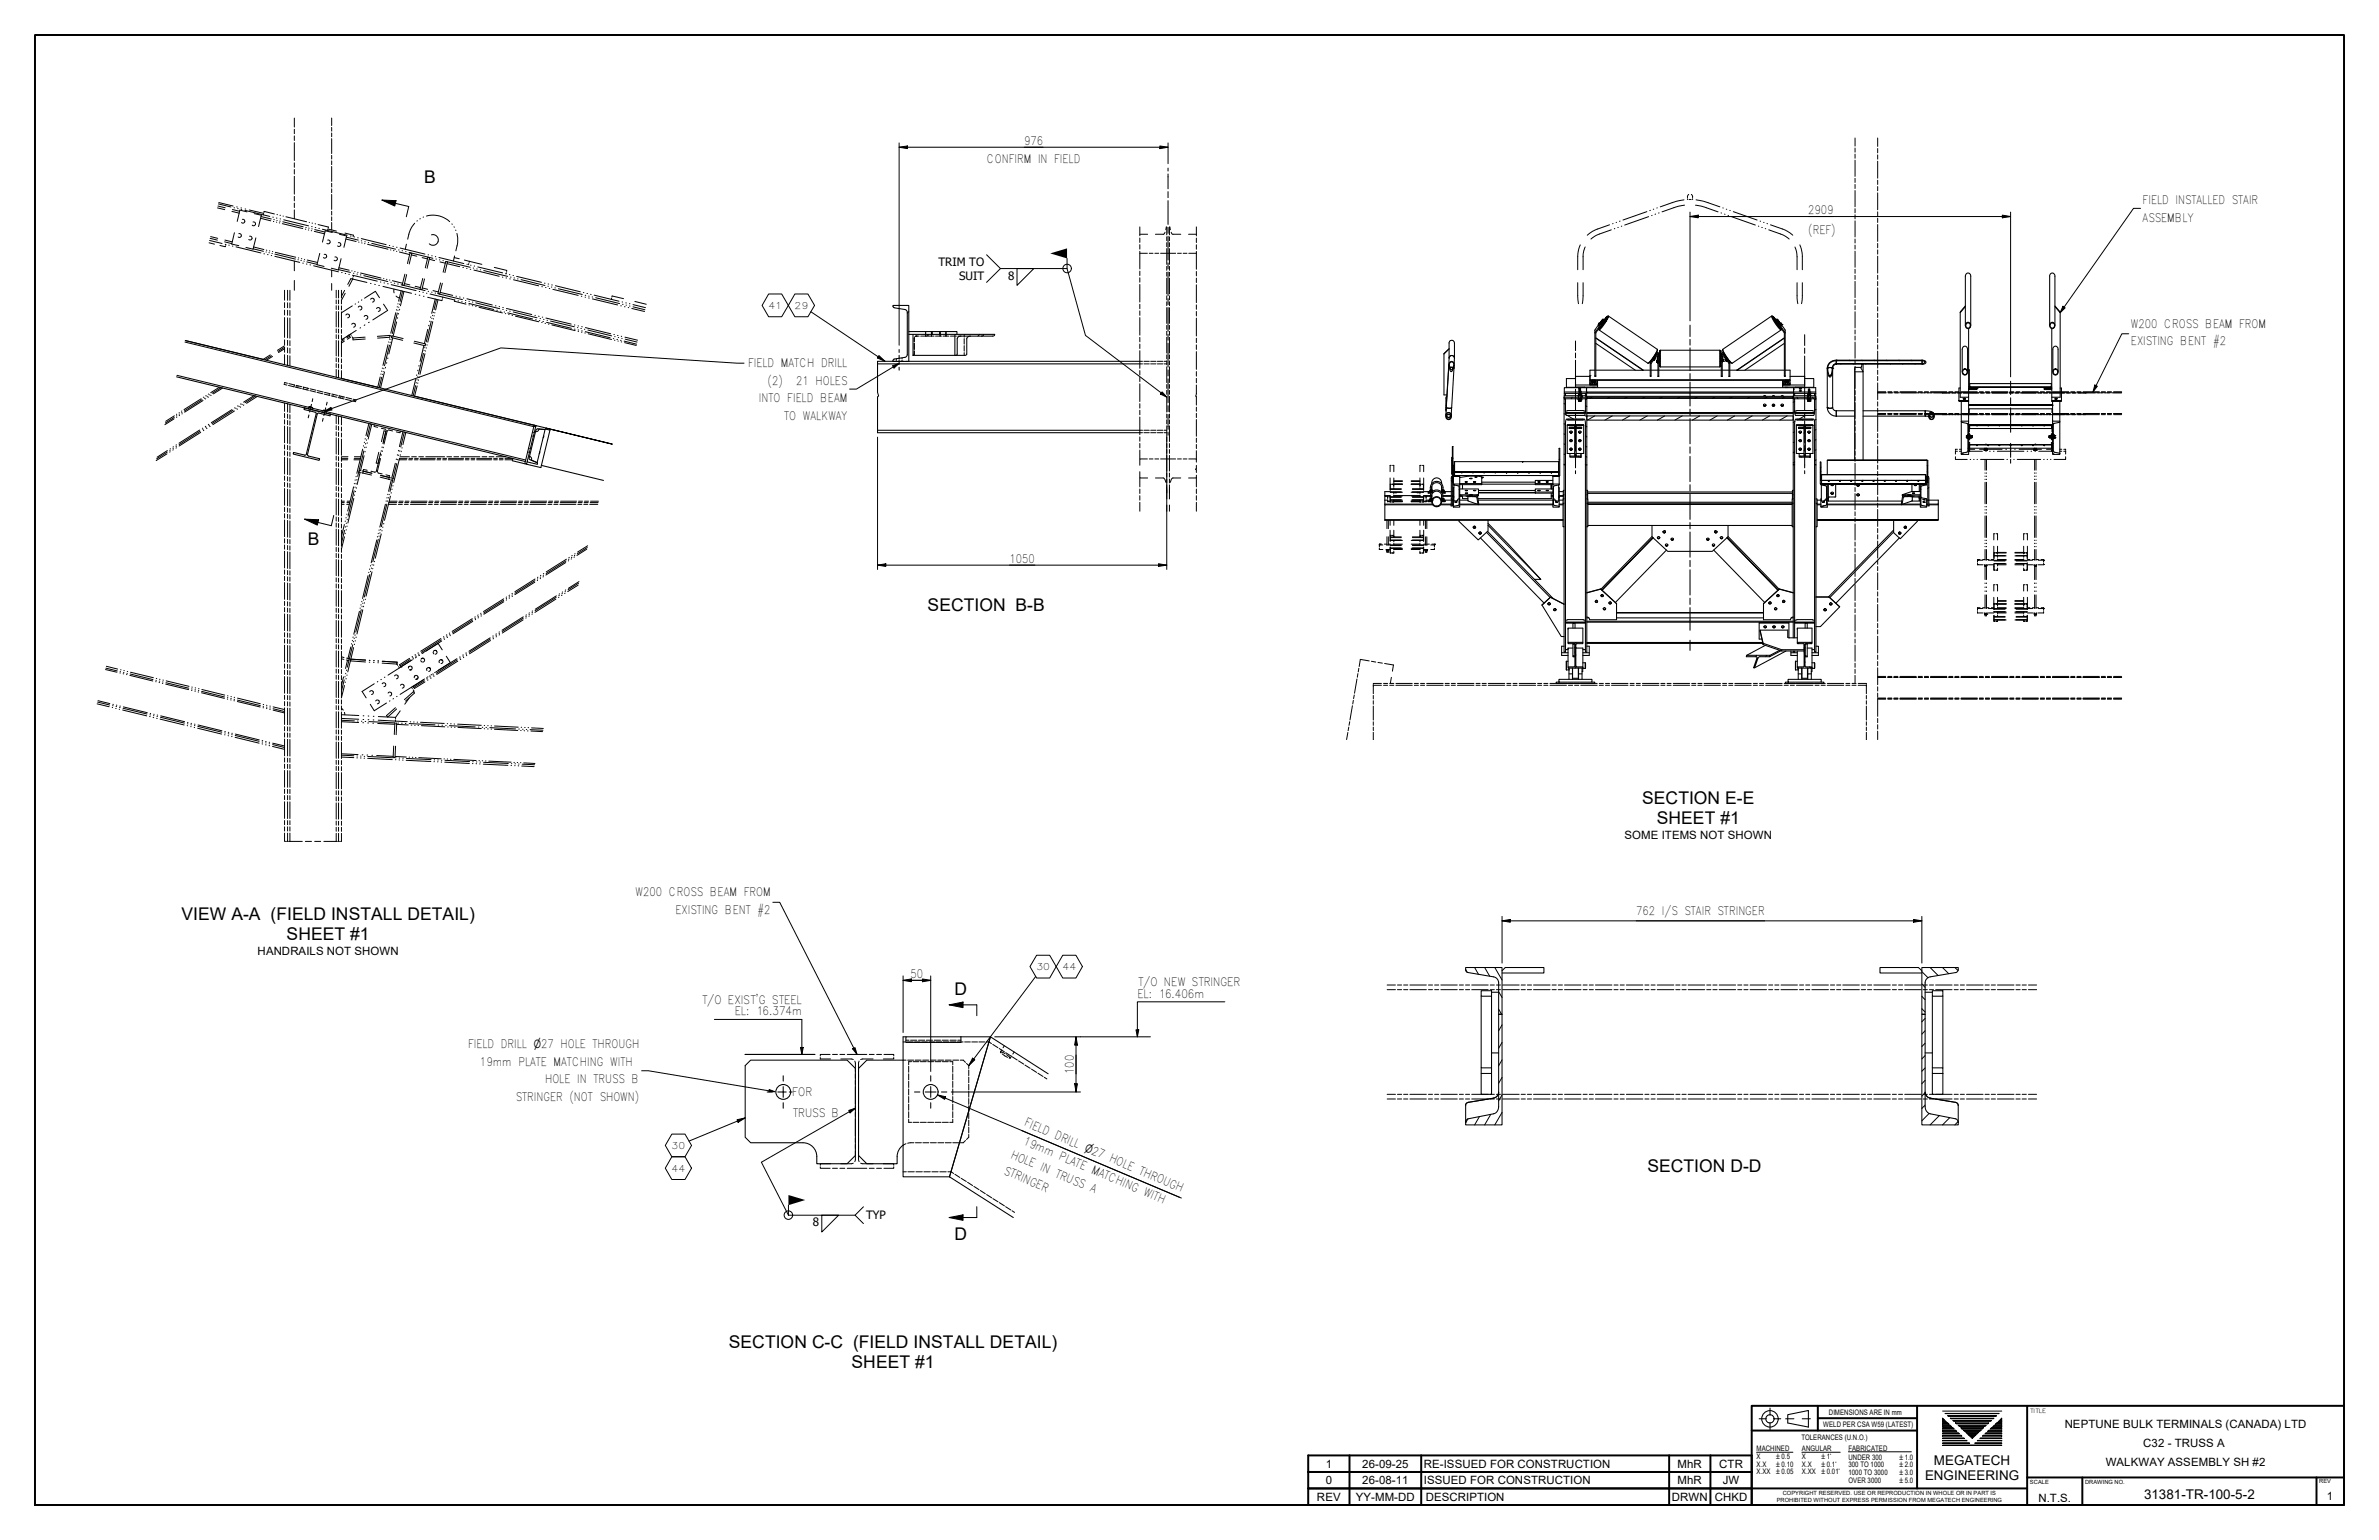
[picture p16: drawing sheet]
<svg xmlns="http://www.w3.org/2000/svg" width="864mm" height="559mm" viewBox="0 0 864 559" stroke-linecap="round" stroke-linejoin="round" font-family="sans-serif">
<defs><g id="words">
<g font-size="6.3">
<text x="153.9" y="66.3">B</text>
<text x="111.8" y="197.9">B</text>
<text x="336.7" y="221.9">SECTION B-B</text>
<text x="596.1" y="291.8">SECTION E-E</text>
<text x="601.4" y="299">SHEET #1</text>
<text x="65.9" y="333.9">VIEW A-A (FIELD INSTALL DETAIL)</text>
<text x="104.1" y="341.1">SHEET #1</text>
<text x="346.5" y="361.1">D</text>
<text x="598" y="425.3">SECTION D-D</text>
<text x="346.5" y="449.9">D</text>
<text x="264.6" y="489">SECTION C-C (FIELD INSTALL DETAIL)</text>
<text x="309.1" y="496.2">SHEET #1</text>
</g>
<g font-size="4.9">
<text x="702.1" y="531.6">MEGATECH</text>
<text x="698.8" y="537.1">ENGINEERING</text>
<text x="778.3" y="544">31381-TR-100-5-2</text>
</g>
<g font-size="4.3">
<text x="371.8" y="52.6">976</text>
<text x="358.2" y="59.3">CONFIRM IN FIELD</text>
<text x="656.4" y="77.7">2909</text>
<text x="777.8" y="74">FIELD INSTALLED STAIR</text>
<text x="777.8" y="80.4">ASSEMBLY</text>
<text x="656.4" y="85">(REF)</text>
<text x="773.6" y="119">W200 CROSS BEAM FROM</text>
<text x="773.6" y="125.3">EXISTING BENT #2</text>
<text x="271.6" y="133.2">FIELD MATCH DRILL</text>
<text x="278.6" y="139.6">(2)</text>
<text x="289.1" y="139.6">21 HOLES</text>
<text x="275.5" y="145.9">INTO FIELD BEAM</text>
<text x="284.6" y="152.3">TO WALKWAY</text>
<text x="366.4" y="204.2">1050</text>
<text x="230.7" y="325.3">W200 CROSS BEAM FROM</text>
<text x="245.2" y="331.6">EXISTING BENT #2</text>
<text x="593.9" y="332">762 I/S STAIR STRINGER</text>
<text x="330.5" y="354.9">50</text>
<text x="169.9" y="380.4">FIELD DRILL ⌀27 HOLE THROUGH</text>
<text x="174.2" y="386.8">19mm PLATE MATCHING WITH</text>
<text x="389.8" y="389.7" transform="rotate(-90 389.8 389.7)">100</text>
<text x="197.9" y="393.1">HOLE IN TRUSS B</text>
<text x="187.2" y="399.5">STRINGER (NOT SHOWN)</text>
<text x="371.6" y="408.4" transform="rotate(23 371.6 408.4)">FIELD DRILL ⌀27 HOLE THROUGH</text>
<text x="371.3" y="415.2" transform="rotate(23 371.3 415.2)">19mm PLATE MATCHING WITH</text>
<text x="364.2" y="425.9" transform="rotate(23 364.2 425.9)">STRINGER</text>
<text x="366.6" y="420.1" transform="rotate(23 366.6 420.1)">HOLE IN TRUSS A</text>
</g>
<g font-size="4.2">
<text x="340.7" y="96.5">TRIM TO</text>
<text x="348.2" y="101.5">SUIT</text>
<text x="366" y="101.5">8</text>
<text x="412.9" y="357.7">T/O NEW STRINGER</text>
<text x="254.6" y="364.2">T/O EXIST'G STEEL</text>
<text x="412.9" y="362.1">EL: 16.406m</text>
<text x="266.7" y="368.5">EL: 16.374m</text>
<text x="287.6" y="397.8">FOR</text>
<text x="287.6" y="405.4">TRUSS B</text>
<text x="314.4" y="442.5">TYP</text>
<text x="295.1" y="445">8</text>
</g>
<g font-size="4.1">
<text x="589.7" y="304.3">SOME ITEMS NOT SHOWN</text>
<text x="93.5" y="346.4">HANDRAILS NOT SHOWN</text>
<text x="749.5" y="518.1">NEPTUNE BULK TERMINALS (CANADA) LTD</text>
<text x="778" y="525.1">C32 - TRUSS A</text>
<text x="481.2" y="532.6">1</text>
<text x="494.5" y="532.6">26-09-25</text>
<text x="516.9" y="532.6">RE-ISSUED FOR CONSTRUCTION</text>
<text x="609" y="532.6">MhR</text>
<text x="624.1" y="532.6">CTR</text>
<text x="764.4" y="532.1">WALKWAY ASSEMBLY SH #2</text>
<text x="481.2" y="538.6">0</text>
<text x="494.5" y="538.6">26-08-11</text>
<text x="516.9" y="538.6">ISSUED FOR CONSTRUCTION</text>
<text x="609" y="538.6">MhR</text>
<text x="625.4" y="538.6">JW</text>
<text x="478.1" y="544.6">REV</text>
<text x="492.2" y="544.6">YY-MM-DD</text>
<text x="517.6" y="544.6">DESCRIPTION</text>
<text x="606.9" y="544.6">DRWN</text>
<text x="622.5" y="544.6">CHKD</text>
<text x="739.9" y="545">N.T.S.</text>
<text x="844.7" y="544.4">1</text>
</g>
<g font-size="3.4">
<text x="278.9" y="112.1">41</text>
<text x="288.5" y="112.1">29</text>
<text x="376.2" y="352">30</text>
<text x="385.7" y="352">44</text>
<text x="243.8" y="416.9">30</text>
<text x="243.8" y="425.2">44</text>
</g>
<g font-size="2.8">
<text x="663.9" y="513.3">DIMENSIONS ARE IN mm</text>
<text x="661.9" y="517.9">WELD PER CSA W59 (LATEST)</text>
<text x="637.7" y="526.5">MACHINED</text>
<text x="653.9" y="522.6">TOLERANCES (U.N.O.)</text>
<text x="654.1" y="526.5">ANGULAR</text>
<text x="671" y="526.3">FABRICATED</text>
<text x="637.7" y="529.3">X</text>
<text x="637.7" y="532.2">X.X</text>
<text x="654.1" y="529.3">X</text>
<text x="654.1" y="532.2">X.X</text>
<text x="671" y="529.6">UNDER 300</text>
<text x="671" y="532.4">300 TO 1000</text>
<text x="637.7" y="535">X.XX</text>
<text x="654.1" y="535">X.XX</text>
<text x="671" y="535.2">1000 TO 3000</text>
<text x="671" y="538">OVER 3000</text>
</g>
<g font-size="2.6">
<text x="644.8" y="529.3">±0.5</text>
<text x="644.8" y="532.2">±0.10</text>
<text x="661.2" y="529.3">±1°</text>
<text x="661.2" y="532.2">±0.1°</text>
<text x="689.5" y="529.6">±1.0</text>
<text x="689.5" y="532.4">±2.0</text>
<text x="644.8" y="535">±0.05</text>
<text x="661.2" y="535">±0.01°</text>
<text x="689.5" y="535.2">±3.0</text>
<text x="689.5" y="538">±5.0</text>
</g>
<g font-size="2.1">
<text x="736.9" y="512.7">TITLE</text>
<text x="736.9" y="538.6">SCALE</text>
<text x="756.9" y="538.6">DRAWING NO.</text>
<text x="841.9" y="538.1">REV</text>
<text x="644.9" y="545.1">PROHIBITED WITHOUT EXPRESS PERMISSION FROM MEGATECH ENGINEERING</text>
<text x="647.2" y="542.4">COPYRIGHT RESERVED. USE OR REPRODUCTION IN WHOLE OR IN PART IS</text>
</g>
</g></defs>
<!-- layer: O1 -->
<g fill="none" stroke="#000" stroke-width=".36">
<path d="M79 75.4l2.6 .7M84.2 76.7l2.6 .6M94.6 79.2l3.7 .9M76.5 85.9l2.5 .6M81.7 87.1l2.6 .7M92.1 89.6l3.7 1M96.7 90.8h.2M97.8 91l.2 .1M98.9 91.3h.1M99.2 80.3l.2 .1M99.9 91.6l7.5 1.7M100.3 80.6h.2"/>
<path d="M101.4 80.9h.2M102.5 81.2l7.4 1.7M108.3 93.6h.2M109.4 93.9h.2M110.5 94.1h.1M110.8 83.1l.2 .1M111.5 94.4l3.8 .8M111.9 83.4l.2 .1M113 83.7h.2M114.1 83.9l3.7 .9M123 97.2l3.7 .8M125.6 86.7l3.7 .9"/>
<path d="M127.7 98.3h.1M128.7 98.6h.2M129.8 98.8h.2M130.2 87.8l.1 .1M130.9 99.1l7.4 1.8M131.3 88.1l.1 .1M132.3 88.4h.2M133.4 88.6l7.4 1.8M141.8 90.7h.1M142.8 90.9l.2 .1M143.9 91.2h.2M145 91.4l3.7 1"/>
<path d="M149.4 92.5l1.9 .5M153.2 93.5l2 .4M155.8 94.1l2 .5M159.7 95l2 .5M162.3 95.7l4.6 1.1M168 97l.2 .1M169.4 97.4h.1M170.7 97.7h.2M172 98l9.2 2.2M105.2 105.3v3.7M105.2 109.9v1.8M105.2 112.6v1.9"/>
<path d="M105.2 115.4v7.3M122 105.3v2.8M122 108.8v1.4M122 110.9v1.4M122 113v5.6M122 119.3v1.4M139.2 101.1h.2M140.3 101.3l.2 .1M141.4 101.6h.1M142.5 101.9l3.7 .9M144 116.8l-1.3 5.2M144.4 115.3l-.1 .2"/>
<path d="M144.7 113.7v.3M145.1 112.2l-.1 .3M146.6 105.7l-1.2 5.3M146.8 102.9l2 .5M150.7 103.9l2 .5M153.3 104.5l1.9 .5M155.3 119.5l-1.2 5.2M155.7 118l-.1 .2M156 116.5v.2M156.4 115l-.1 .2M157.2 105.5l1.9 .4M158 108.5l-1.3 5.2"/>
<path d="M159.8 106.1l4.5 1.1M165.5 107.4l.2 .1M166.8 107.8h.2M168.2 108.1l.2 .1M169.5 108.4l9.2 2.3M179.8 111h.2M181.2 111.3h.2M182.4 100.5l.1 .1M182.5 111.6h.2M183.7 100.8l.2 .1M183.9 111.9l9.1 2.2M185 101.2h.3"/>
<path d="M186.4 101.5l9.1 2.2M194.2 114.4l.2 .1M195.5 114.7l.2 .1M196.7 104l.2 .1M196.8 115.1h.2M198 104.3l.2 .1M198.2 115.4l9.1 2.2M199.4 104.6l.2 .1M200.7 105l9.2 2.2M208.5 117.9h.2M209.8 118.2l.2 .1M211 107.5h.2"/>
<path d="M211.2 118.5l.2 .1M212.4 107.8l.2 .1M212.5 118.9l9.2 2.2M213.7 108.1l.2 .1M215.1 108.5l9.1 2.2M225.3 111h.3M226.7 111.3h.2M228 111.6h.2M229.4 111.9l4.6 1.1M329.9 113.1l-.5 .6M713.7 117.4l.1 .1M715 118.7l.2 .1"/>
<path d="M744.1 117.6l.2 .1M745.7 118.5l.1 .1M64.2 136.2l126.6 30.7M67.1 124.1l126.7 30.7M98.9 129.3l-2.2 1.4M103.3 126.5l-2.2 1.4M105.2 123.6v1.8M105.2 126.4v1.8M105.2 129.1v3.7M122 121.5v1.4M122 123.5v5.7M122 129.8v1.4"/>
<path d="M122 132v1.3M122 134.1v2.8M124.9 122.8l-.9 .6M126.7 121.7l-.9 .6M139.6 135l-1.5 5.8M140 133.3l-.1 .2M140.4 131.6l-.1 .2M140.8 129.9v.2M142.6 122.6l-1.5 5.8M150.9 137.7l-1.4 5.8M151.3 136v.3M151.7 134.3l-.1 .2"/>
<path d="M152.1 132.6v.2M153.9 125.3l-1.4 5.8M222.8 121.4h.2M224.2 121.7l.2 .1M225.5 122l.2 .1M226.9 122.3l4.5 1.1M355.6 121.3l-.6 .7M526.4 133.6h.1M527.1 134l.3 .1M527.8 132.8h-.2M663.7 132.2l.1 .1M665 135.7l-1 1"/>
<path d="M665.6 132.4l.1 .1M666.5 130.7l.1 .1M666.9 130.7l.2 .2M668.1 131.9l.2 .2M671.4 130.7l.2 .2M672.6 131.9l.2 .2M675.4 133.3l.9 1.6M675.9 130.7l.2 .2M677.1 131.9l.2 .2M680.3 130.7l.3 .2M681.6 131.9l.2 .2M684.8 130.7l.2 .2"/>
<path d="M686.1 131.9l.2 .2M689.3 130.7l.2 .2M690.5 131.9l.3 .2M693.8 130.7l.2 .2M695 131.9l.2 .2M699 131.1l-.3 .2M712.7 135.6l-.1 .1M714 134.2l-.1 .2M745.4 135.4l-.1 .1M747 134.5l-.1 .1M63.2 152l-3.3 2.1M64.2 151.3l-.1 .1"/>
<path d="M65.2 150.7l-.2 .1M66.2 150.1l-.2 .1M72.5 156l-7.5 4.8M73.6 155.4h-.2M73.7 145.3l-6.7 4.3M74.7 144.7l-.2 .1M74.7 154.7l-.2 .1M75.6 144.1l-.1 .1M75.8 154l-.2 .1M76.6 143.5l-.1 .1M80.8 140.8l-3.3 2.1M84.2 148.6l-7.5 4.8"/>
<path d="M85.3 147.9l-.1 .1M86.4 147.2l-.2 .1M87.5 146.5l-.2 .1M92.2 143.6l-3.8 2.3M105.2 146.7v3M105.2 150.5v1.5M105.2 152.7v1.6M105.2 155v6.1M122 150.8v3M122 154.5v1.5M122 156.7v1.5M122 158.9v5.9"/>
<path d="M135 153.9l-1.4 5.4M146.3 156.7l-1.3 5.4M318.6 142.4l.3 1.3-.3 .3M434.2 143.4v.4M434.2 143.9l.1 .1M434.3 142.9l-.1 .3M524.9 151l.2 .1M526.4 151.8l.1 .1M567.8 157.4l.5 .3M567.8 153.8l.5 .3M567.8 150.1l.7 .4M567.8 146.4l.5 .3"/>
<path d="M569 150.7l2.2 1.4M570.7 155.1l.2 .4M570.7 144.1l-.3 .6M572 154.6l-.4 .7M572.3 154.2l-.1 .1M572.3 152.1l-.4 .3M572.9 143.7l.3 .2M573.3 141.3l.4 .3M573.5 155.1l-.7 .4M573.8 143.6l.3 .3M574.4 144.1l-.3 .6M575.2 150.7l.8 .5"/>
<path d="M575.5 158.2l.5 .3M575.5 154.6l.5 .3M575.5 147.2l.5 .3M577.9 144.1l-.7 .5M578.9 150.9l-2.7 1.5M584.2 144.1l-.7 .5M585.3 150.9l-2.7 1.5M590.6 144.1l-.7 .5M591.6 150.9l-2.7 1.5M596.9 144.1l-.7 .5M598 150.9l-2.7 1.5M603.3 144.1l-.7 .5"/>
<path d="M604.3 150.9l-2.7 1.5M609.6 144.1l-.7 .5M610.7 150.9l-2.7 1.5M616 144.1l-.7 .5M617 150.9l-2.7 1.5M622.3 144.1l-.7 .5M623.4 150.9l-2.7 1.5M628.7 144.1l-.7 .5M629.7 150.9l-2.7 1.5M635 144.1l-.7 .5M636.1 150.9l-2.7 1.5M641.4 144.1l-.7 .5"/>
<path d="M642.4 150.9l-2.7 1.5M647.7 144.1l-.7 .5M648.8 150.9l-2.7 1.5M651.5 156.7l-.5 .3M651.5 145.7l-.5 .3M651.5 149.4l-.5 .2M651.6 153l-.6 .3M652.3 144.1l.4 .6M653.8 152.1l.6 .3M654.6 155.1l-.4 .4M655.4 150.7l-2.4 1.4M655.4 156.3l-.5 .9"/>
<path d="M655.4 155.1l.3 .4M655.7 154.2l-.3 .2M656 144.1l.3 .6M656.4 143.6l-.3 .4M656.8 141.2l-.3 .4M657.3 143.6l-.3 .5M658 144.1l.3 .6M659.2 159.5l-.5 .3M659.2 155.9l-.5 .3M659.2 152.2l-.6 .4M659.2 148.5l-.5 .3M659.2 144.9l-.5 .3"/>
<path d="M700.7 151.9v.2M701.6 150.5l-.1 .1M714.6 157.9l-.2 .3M714.6 153.5l-.3 .3M719.2 154.2l-.3 .2M725.6 154.2l-.4 .2M731.9 154.2l-.3 .2M738.3 154.2l-.4 .2M744.6 154.2l-.3 .2M745.1 157.1l.3 .2M745.1 153.5l.4 .3M60.7 163.5l-3.7 2.4"/>
<path d="M61.8 162.8l-.1 .1M62.9 162.1l-.1 .1M64.1 161.4l-.2 .1M105.2 161.8v1.5M105.2 164.1v1.5M105.2 166.4v6M105.2 173.1v1.6M105.2 175.4v1.5M105.2 177.7v6M122 165.5v1.5M122 167.7v1.5M122 169.9v5.9"/>
<path d="M122 176.5v1.5M122 178.8v1.4M124 166.8h2.2M128.5 166.8h2.2M128.7 179.6v.1M129.1 178.3l-.1 .1M129.4 177l-.1 .2M130.7 171.4l-1.1 4.5M132.2 165.4l-1.3 5.3M132.5 163.8v.2M132.9 162.2v.2M133.3 160.7v.2"/>
<path d="M140.8 179.3v.2M142 174.2l-.9 4.1M143.5 168.1l-1.3 5.4M143.9 166.5l-.1 .3M144.3 165l-.1 .2M144.7 163.4l-.1 .2M144.9 166.8h2.8M148.3 166.8h1.4M150.4 166.8h1.4M152.4 166.8h5.5M158.6 166.8h1.4M160.7 166.8h1.4"/>
<path d="M162.7 166.8h5.5M168.9 166.8h1.4M171 166.8h1.3M173 166.8h5.5M179.2 166.8h1.4M181.2 166.8h1.4M183.3 166.8h2.8M434.1 170.2v.1M434.2 170.4l.1 .1M434.3 170l-.1 .1M505.5 175.7l.1 .1M516.6 175.7v.1"/>
<path d="M516.7 176l.1 .1M526.8 174.4l.4 .7 .2-.4M527.7 175.6l.4 .5M529.7 177.6l.2 .2M529.9 179.5l.7 .5M533.3 180l-.2 .2M535.4 180l-.2 .2M536.3 179.5v.1M563.9 178.4l-.2 .2M567.8 168.4l.4 .3M567.8 164.8l.5 .3M567.8 161.1l.5 .3"/>
<path d="M572.2 160.7l-.6 .9M573 165.5l.2 .4M575.5 165.6l.5 .3M575.5 161.9l.5 .3M651.5 167.7l-.5 .3M651.5 164l-.5 .3M651.5 160.4l-.5 .2M653.6 165.5l.3 .4M655.4 162.7l-.5 .9M659.2 166.9l-.5 .3M659.2 163.2l-.5 .3M661 171.1l-.2 .3"/>
<path d="M661.2 175.4l-.2 .2M662.3 174.3h.1M663.1 175.6l-.9 .5M663.3 179.2l-.2 .1M663.7 174.4l.3 .2M665.5 175.6h.1M666.8 174.3h.1M667.8 174.4l.2 .2M670 175.6h.1M671.3 174.3h.1M671.9 174.4l.2 .2M674.5 175.6h.1"/>
<path d="M675.8 174.3h.1M675.9 174.4l.2 .2M678.9 175.6h.1M680 174.4l.2 .2M680.3 174.3h.1M683.4 175.6h.1M684.1 174.4l.2 .2M684.7 174.3h.1M687.9 175.6h.1M688.1 174.4l.2 .2M689.2 174.3h.1M691.3 180l.2 .2"/>
<path d="M691.5 179.5l.4 .5M692.2 174.4l.2 .2M692.4 175.6h.1M693.4 179.7l.5 .5M693.7 174.3h.1M696.3 174.4l.2 .2M696.9 175.6h.1M697.1 177.2l.2 .4M698.2 174.3h.1M699.2 174.9l-.2 .2M699.6 174.8l.2 .2M699.6 171.2l.2 .1"/>
<path d="M700.2 176.9l-.4 .3M712.7 164.3l-.5 .6M714.6 162.4l-.2 .3M714.6 161.5l.4 .3M717.8 161.5l-.3 .2M721.8 161.5l-.2 .2M725.9 161.5l-.2 .2M730 161.5l-.3 .2M734 161.5l-.2 .2M738 161.5l-.2 .2M742.1 161.5l-.2 .2M744.7 162.5l.4 .3"/>
<path d="M745.1 164.5l.7 .4M745.1 160.8l.3 .2M105.2 184.5v1.5M105.2 186.7v1.6M105.2 189v6.1M105.2 195.8v1.5M105.2 198.1v1.5M122 181v5.9M122 187.6v1.5M122 189.8v1.5M122 192v5.9M122 198.6v1.5"/>
<path d="M124 181.9h1M125.1 194.8l-1.1 4.4M125.3 193.5v.2M125.7 192.2l-.1 .2M126 190.9l-.1 .2M126 181.9h1.1M128.4 180.8l-2.1 9M136.8 195.9l-2.1 8.3M137 194.7v.2M137.3 193.5v.2M137.6 192.3v.1M139.9 183l-2 8.3"/>
<path d="M140.2 181.7v.2M140.5 180.6v.1M141.3 181.9h2.8M144.9 181.9h1.4M147.1 181.9h1.4M149.2 181.9h5.8M155.7 181.9h1.5M157.9 181.9h1.4M160.1 181.9h5.8M166.6 181.9h1.4M168.8 181.9h1.4M170.9 181.9h5.8"/>
<path d="M177.5 181.9h1.4M179.6 181.9h1.5M181.8 181.9h5.8M188.3 181.9h1.4M190.5 181.9h1.4M192.7 181.9h5.8M199.2 181.9h1.4M201.3 181.9h1.5M203.5 181.9h5.8M210 181.9h1.5M212.2 181.9h1.5M213 199.3l-3.6 2.2"/>
<path d="M214.4 181.9h2.9M504.6 180.4l.1 .2M504.7 197.4l-.1 .1M505.6 182.1v.1M516.6 182.1v.1M516.6 194.2l-.1 .1M516.8 197.8h-.1M519.9 181.3l.2 .2M522.1 183.5l.2 .2M526.8 180.8l.4 .6M529.7 182.1l.2 .2M563.9 182.9l-.2 .2"/>
<path d="M662.2 183.5l-.9 .5M663.3 182.8l-.2 .2M697.1 183.6l.3 .4M700.2 181.4l-.4 .3M105.2 200.3v6.1M105.2 207.1v1.6M105.2 209.4v1.5M105.2 211.7v6M105.2 218.5v1.5M122 200.8v1.5M122 203v5.9M122 209.7v1.4"/>
<path d="M122 211.9v1.5M122 214.1v5.9M131.1 219.4l-.1 .2M131.4 218.2l-.1 .2M133.6 208.9l-2 8.3M133.9 207.6v.2M134.2 206.5v.1M134.5 205.2v.2M182.9 218.4l-7.3 4.5M183.9 217.7l-.1 .1M185 217l-.2 .1M186 216.4l-.1 .1"/>
<path d="M194.1 211.2l-7.2 4.6M195.2 210.6l-.2 .1M196.2 209.9l-.1 .1M197.3 209.3h-.2M202 216.2l-7.7 4.9M203.1 215.5l-.2 .1M204.3 214.8l-.2 .1M205.4 214.1l-.2 .1M205.4 204.1l-7.2 4.6M206.4 203.5h-.1M207.5 202.8l-.2 .1M208.5 202.1l-.1 .1"/>
<path d="M210.2 211l-3.9 2.5M505.5 200.6l-.1 .1M723.8 205.6l.1 .1M723.8 201.1l.1 .1M725.1 206.8v.1M735.9 204.2l.1 .1M736 219.9l-.1 .1M105.2 220.7v1.5M105.2 223v6M105.2 229.8v1.5M105.2 232.1v1.5M105.2 234.3v6.1"/>
<path d="M122 220.7v1.5M122 222.9v1.5M122 225.1v5.9M122 231.7v1.5M122 233.9v1.5M122 236.1v5.9M126.2 239.6l-.8 3M127.3 234.8l-1 4.1M127.6 233.6v.1M127.9 232.4v.1M128.2 231.1l-.1 .2M130.5 221.8l-2.1 8.3"/>
<path d="M130.8 220.6l-.1 .2M149.1 239.7l-3.6 2.3M150.2 239l-.2 .1M151.2 238.3l-.2 .2M152.2 237.7l-.1 .1M160.4 232.6l-7.2 4.5M161.4 231.9l-.2 .1M162.5 231.2l-.2 .2M163.5 230.6l-.1 .1M165.9 239l-7.7 4.9M167 238.3l-.2 .1M168.1 237.6l-.1 .1"/>
<path d="M169.2 236.9l-.1 .1M171.6 225.5l-7.2 4.5M172.7 224.8l-.2 .1M173.7 224.1l-.1 .1M174.8 223.5l-.2 .1M177.9 231.4l-7.7 4.9M179 230.7l-.1 .1M180.2 230l-.2 .1M181.3 229.3l-.2 .1M189.9 223.8l-7.7 4.9M191.1 223.1l-.2 .1M192.2 222.4l-.2 .1"/>
<path d="M193.3 221.7l-.1 .1M572.1 237.7l-.3 .2M572.1 233.1l-.5 .5M637.7 237.8l-.3 .5M641.3 237.8l-.3 .5M652.5 233.1l.5 .5M655 235.5l.2 .3M657 233.1l.5 .5M723.9 221.9l-.1 .1M35.6 254.3l4.3 1M38.3 243l4.2 .9M41 255.6h.1"/>
<path d="M42.2 255.9h.2M43.5 244.2h.2M43.5 256.2h.2M44.7 244.5h.2M44.8 256.5l8.7 2.1M45.9 244.8h.2M47.2 245.1l8.3 2M54.5 258.9h.2M55.8 259.2h.2M56.5 247.4h.2M57.1 259.5h.1M57.7 247.6l.2 .1"/>
<path d="M58.3 259.8l8.7 2.1M58.9 247.9l.2 .1M60.2 248.2l8.3 2M69.5 250.5h.2M70.7 250.8h.2M71.9 251.1h.2M73.2 251.4l8.2 2M82.5 253.7h.2M83.7 254h.2M84.9 254.3h.2M86.1 254.6l8.3 1.9M95.5 256.8h.2"/>
<path d="M96.7 257.1h.2M97.9 257.4h.2M99.1 257.7l4.2 1M105.2 241.1v1.5M105.2 243.4v1.5M105.2 245.7v6M105.2 252.4v1.6M105.2 254.7v1.5M105.2 257v6M122 242.8v1.5M122 245v1.5M122 247.2v5.9"/>
<path d="M122 253.8v1.5M122 256v1.5M122 258.2v5.9M124.7 245.6l-.7 3M153.8 246.6l-3.8 2.5M155 245.9l-.2 .1M156.1 245.2l-.2 .1M157.2 244.5l-.1 .1M572.3 241.9l-.5 .5M652.4 242l.5 .4M655 240l.2 .3M656.9 242l.5 .4"/>
<path d="M68.1 262.1l.1 .1M69.3 262.5h.2M70.6 262.8h.2M71.9 263.1l8.7 2.1M81.6 265.4l.2 .1M82.9 265.7l.2 .1M84.2 266.1h.1M85.4 266.4l8.7 2.1M95.2 268.7l.2 .1M96.4 269l.2 .1M97.7 269.3l.2 .1M99 269.7l4.3 1"/>
<path d="M105.2 263.8v1.5M105.2 266.1v1.4M105.2 268.3v6.1M105.2 275.1v1.5M105.2 277.4v1.5M105.2 279.7v6M122 264.8v1.5M122 267v1.5M122 269.2v6M122 275.9v1.5M122 278.1v1.5M124 273.5l6 .3"/>
<path d="M124 261.9l6.2 .3M131.5 273.9h.2M131.7 262.3h.3M133.2 274h.3M133.5 262.3h.3M135 274.1h.2M135.3 262.4h.3M136.7 274.2l6 .2M137.1 262.5l6.2 .3M143.4 274.5l4.1 .2M144 262.8l4.2 .3M148.5 274.7h.2"/>
<path d="M149.3 263.1h.2M149.7 274.8h.2M150.5 263.2h.2M150.8 274.9h.2M151.8 263.2h.1M152 274.9l8.1 .4M153 263.3l8.5 .4M161.2 275.4h.1M162.3 275.4h.2M162.5 263.8h.2M163.5 275.5h.2M163.7 263.8l.3 .1"/>
<path d="M164.7 275.5l8.1 .5M165 263.9h.2M166.2 263.9l8.5 .5M173.9 276h.1M175 276.1h.2M175.8 264.4l.1 .1M176.2 276.1h.2M177 264.5h.2M177.4 276.2l8.1 .4M178.3 264.5l.1 .1M179.5 264.6l8.5 .4M186.6 276.6h.1"/>
<path d="M187.7 276.7h.2M188.9 276.7l.2 .1M189 265.1h.2M190.1 276.8l4.1 .2M190.2 265.1l.2 .1M191.5 265.2h.2M192.7 265.3l4.3 .2M105.2 286.4v1.6M105.2 288.7v1.5M105.2 291v6M105.2 297.8v1.5M122 280.3v5.9"/>
<path d="M122 286.9v1.5M122 289.1v1.5M122 291.3v5.9M122 297.9v1.5M105.2 300v1.5M105.2 302.3v3M122 300.2v1.4M122 302.4v2.9M532 351.7l.6 1.1M535.3 351.1l1.4 2.4M538.9 351.1l1.9 3.1M542.6 351.1l2.7 4.5"/>
<path d="M544 359.8l1.3 2.1M697.7 357l1.1 1.3M697.7 352.6l2.2 2.2M700.7 351.1l2.8 2.8M705.1 351.1l2.3 2.2M709.6 351.1l1.2 1.1M544 366.2l1.1 1.8M545.3 371.9l-1.3 2.1M545.3 378.2l-1.3 2.2M697.7 366l1.1 1.2M697.7 361.5l1.1 1.3M698.8 378.5l-1.1 1.2"/>
<path d="M698.8 374l-1.1 1.2M698.8 369.5l-1.1 1.3M545.3 384.6l-1.3 2.1M545.3 390.9l-1.3 2.2M545.3 397.3l-1.3 2.1M698.8 396.5l-1.1 1.2M698.8 392l-1.1 1.2M698.8 387.5l-1.1 1.2M698.8 383l-1.1 1.2M532.8 406l-.8 1.5M537 405.2l-1.7 3M541.1 404.4l-2.2 3.8"/>
<path d="M545.3 403.6l-2.7 4.6M698.8 401l-1.1 1.2M700.3 404l-2.6 2.7M704 404.8l-3.3 3.4M707.8 405.6l-2.7 2.6M710.8 407l-1.2 1.2"/>
</g>
<!-- layer: O4 -->
<g fill="none" stroke="#000" stroke-width=".36">
<path d="M106.8 42.8v3.3M106.8 46.9v1.6M106.8 49.3v1.7M106.8 51.8v6.5M106.8 59.1v1.6M120.4 42.8v2.8M120.4 46.2v1.4M120.4 48.3v1.3M120.4 50.3v5.4M120.4 56.4v1.3M120.4 58.4v1.3M673.4 50.1v2.9"/>
<path d="M673.4 53.7v1.5M673.4 55.9v1.5M673.4 58.1v5.9M681.6 50.1v3M681.6 53.9v1.6M681.6 56.2v1.5M681.6 58.5v6.1M79.1 74.8l2.6 .6M79.3 74l4.5 1.1M79.4 73.5l5.2 1.3M84.4 76l2.6 .7M85 75.4h.1"/>
<path d="M85.9 75.1h.2M86.3 75.7h.1M87.5 75.4l.2 .1M87.6 76l.2 .1M88 79.6a.71 .71 0 0 1 .9 .8 .71 .71 0 0 1-1.2 .4M88.9 76.3l9 2.2M89 75.8l.2 .1M89.7 76.9l-2.6-.7-1 4.1M90.5 76.2l5.2 1.2M92.3 77.5l2.6 .6-1 4.1M94.7 78.6l3.8 .9M95.7 77.6l-.1 .3"/>
<path d="M95.8 77.1l.1-.4 3.7 .9M99 78.8h.2M99.4 79.7h.2M100.3 79.1l.2 .1M100.5 80h.1M100.5 77.9h.2M101.6 78.1h.2M101.7 79.4l.2 .1M102.7 78.4h.2M103 79.8l9 2.2M103.8 78.7l7.5 1.8M106.8 61.5v1.7"/>
<path d="M106.8 64v6.4M106.8 71.2v1.7M106.8 73.7v1.6M106.8 76.2v3.2M120.4 60.4v5.4M120.4 66.5v1.4M120.4 68.5v1.4M120.4 70.6v5.4M120.4 76.7v1.3M120.4 78.7v1.4M152.6 79.3l-.2 .2M153.8 78.7l-.2 .1"/>
<path d="M154.8 78.4a8.8 8.8 0 0 1 8.4 2M597.8 76.8l-8.6 3M598.5 78.6l-8.7 3.1M599.1 76.3l-.2 .1M599.7 78.1l-.1 .1M600.3 75.9h-.1M601 77.7l-.2 .1M601.6 75.4l-.2 .1M602.3 77.3h-.2M611.3 72.5l-2.7 .5-5.9 2.1M611.5 74.5l-3.1 .6-5.1 1.8M612.6 72.1v.3"/>
<path d="M613 70.6l-.3 .3-.1 .8M613.4 72.3l-.3 .1M613.6 72.3l.3 .1M614 70.6l.4 .4v.7M614.4 72.1v.3M615.5 74.5l2.4 .4 5.8 2M615.7 72.5l2.7 .5 5.9 2.1M624.8 77.3h.1M625.4 75.4l.2 .1M626 77.7l.2 .1M626.7 75.9h.1M627.3 78.1l.2 .1"/>
<path d="M627.9 76.3l.2 .1M628.5 78.6l8.7 3.1M629.2 76.8l8.6 3M673.4 64.7v1.5M673.4 66.9v1.5M673.4 69.1v5.9M673.4 75.7v1.5M673.4 77.9v1.5M681.6 65.4v1.5M681.6 67.7v1.5M681.6 70v6.1M681.6 76.9v1.5"/>
<path d="M681.6 79.2v1.5M75.9 88.1l2 .5M76.1 87.2l4.5 1.1M76.3 86.5l2.6 .6M79.8 89.1l2 .4 .1-.2M81.5 87.8l2.6 .6M81.7 88.6l.2 .1M82 88.7v.3M83.1 88.9l.1 .1M84.4 89.3h.1M85.1 84.5l-1 4.1 2.6 .6M85.7 89.6l9 2.2"/>
<path d="M86.7 84.8a.7 .7 0 0 1 .9 .8 .7 .7 0 0 1-1.2 .4M90.6 85.7a.71 .71 0 0 1 .9 .9 .71 .71 0 0 1-1.2 .3M91.9 80.6a.7 .7 0 0 1 .8 .8 .7 .7 0 0 1-1.1 .3M91.9 90.3l3.7 .9M92.9 86.3l-1 4.1-2.6-.6M95.8 92.1h.2M96.6 91.4h.1M97.1 92.4h.2M97.6 91.7h.2M98.5 92.7l.1 .1M98.7 91.9l.1 .1M99.8 93l9 2.2"/>
<path d="M99.8 92.2l7.4 1.8M101.6 80.2l.1 .1M102.7 80.5l7.4 1.8M106.8 94.7v3.6M108.2 94.2l.1 .1M109.2 94.5h.2M109.9 95.5h.2M110.3 94.7l.1 .1M111 82.5l.2 .1M111.2 95.8h.2M111.4 95l3.7 .9M112.1 82.8h.1"/>
<path d="M112.2 80.7h.2M112.5 96.1h.2M113.1 82.2l.2 .1M113.2 83l.1 .1M113.3 80.9l.2 .1M113.8 96.4l9.1 2.2M114.3 83.3l3.6 .9M114.4 81.2h.2M114.4 82.6h.2M115.5 81.5l3.7 .9-.1 .4M115.7 82.8l.3 .1M116.1 91.9l-1 4.2 2.5 .6"/>
<path d="M117.1 83.2l9 2.1M117.7 92.3a.71 .71 0 0 1 .9 .8 .71 .71 0 0 1-1.2 .4M119 87.1a.7 .7 0 0 1 .8 .9 .7 .7 0 0 1-1.1 .3M119 83.2l-.1 .4M119 83.1l3.1 .8M120.4 80.7v2.7M120.4 98v2.5M120.6 84.4l-2.5-.7-1 4.1M121.6 93.3a.68 .68 0 0 1 .8 .8 .68 .68 0 0 1-1.1 .3M122.8 88.1a.7 .7 0 0 1 .9 .8 .7 .7 0 0 1-1.1 .3M122.9 97.8l4.3 1M123.2 85l2.6 .6-1 4.1"/>
<path d="M123.8 93.9l-.9 4.1-2.6-.7M124 98.9h.2M125.2 84.6l3.1 .9M125.3 99.2l.2 .1M125.7 86.1l4.3 1M126.6 99.5l.2 .1M127.2 85.6l.2 .1M127.9 99.9l9 2.1M128.2 85.7v.2M128.3 99.9l-.1 .5M128.3 99.1l.2 .1M128.5 85.9l.2 .1"/>
<path d="M129.6 99.4l.2 .1M129.8 86.3h.2M130.8 99.7l.2 .1M131.1 87.4h.2M131.1 86.6l9.1 2.2M132.4 87.7l.2 .1M133.7 88l.2 .1M135 88.3l8.6 2.1M141.3 89.1h.2M142.6 89.4h.2M143.9 89.7h.2M144.7 90.7h.2"/>
<path d="M145.2 90l9.1 2.2M146 91h.1M147 99.5l-1 3.9h.2M147.2 91.3l.2 .1M147.5 88.6l-.4 1.9M147.6 99.7l-.9 3.8h-.2M148.5 91.6l8.6 2.1M149.1 91.8h-.3l-.9 3.8M149.3 91.9h.2l-1 3.9M150.5 81l-1.6 2.6-.9 3.2M151.5 80.1l-.2 .1M155.4 92.5h.2"/>
<path d="M155.5 93.4l-.2-.1-.9 3.9M155.7 93.4l.3 .1-1 3.9M156.6 85.2a1.94 1.94 0 0 1 2.4 2.3 1.94 1.94 0 0 1-3.2 1M156.7 92.8h.2M158 93.1l.2 .1M158.2 94h.2M159.3 93.4l9.1 2.2M159.5 94.3h.2M160.8 94.6h.2M162 95l-.2-.1-.9 3.9M162.1 94.9l8.6 2.1M162.2 95l.2 .1-.9 3.8"/>
<path d="M164 81.2l.2 .2M164.8 82.3l.1 .2M164.9 93.5l1.8 .4M165 92.9l-.4 1.8M165.4 83.5l.1 .2M165.9 84.7l.3 3.1-.7 3.2M168.6 94.4l1.8 .4M169.5 95.9h.2M170.2 95.6l-.1 .5M170.4 94.8l-.1 .4M170.4 94.8l4.5 1.1M170.8 96.2l.2 .1"/>
<path d="M171.8 97.2l.2 .1M172.1 96.5l.2 .1M173.1 97.6h.1M173.4 96.9l9.1 2.1M174.3 97.9h.2M175.6 98.2l8.7 2.1M179.5 97l4.5 1.1-.1 .4M183.6 99.3l.2 .1M183.8 98.9l-.1 .5M184.9 99.6l.2 .1M186.2 99.9l.2 .1M413.8 82.3v3.3"/>
<path d="M413.8 86.4v1.6M413.8 88.8v1.6M413.8 91.2v6.4M413.8 98.4v1.6M434.3 82.3v3.3M434.3 86.4v1.6M434.3 88.8v1.6M434.3 91.2v6.5M434.3 98.5v1.6M573.7 88.9l-.9 3.2-.1 5.8M575.4 89.6l-.7 2.9v5.4M584.3 81.6l-5.5 2-2.6 1.7"/>
<path d="M584.9 83.4l-5.2 1.9-2.2 1.4M585.6 81.1l-.2 .1M586.2 82.9l-.2 .1M586.8 80.7h-.1M587.5 82.5l-.2 .1M588.1 80.2l-.2 .1M588.7 82l-.1 .1M638.3 82l.2 .1M638.9 80.2l.2 .1M639.5 82.5l.2 .1M640.2 80.7h.2M640.8 82.9l.2 .1"/>
<path d="M641.4 81.1l.2 .1M642.1 83.4l5.3 1.9 2.1 1.4M642.7 81.6l5.5 2 2.6 1.7M651.6 89.6l.7 2.9 .1 5.4M653.4 88.9l.9 3.6v5.4M673.4 80.1v5.9M673.4 86.7v1.5M673.4 88.9v1.5M673.4 91.1v5.9M673.4 97.7v1.5M673.4 99.9v1.5M681.6 81.5v6.1"/>
<path d="M681.6 88.3v1.6M681.6 90.7v1.5M681.6 93v6.1M681.6 99.9v1.5M103.3 105.3v3.6M103.3 109.8v1.8M103.3 112.5v1.8M103.3 115.2v7.2M104.4 105.3v3.7M104.4 109.9v1.8M104.4 112.6v1.8M104.4 115.3v7.3"/>
<path d="M106.8 101.8v3.5M120.4 102.9v2.4M122.9 105.3v2.8M122.9 108.8v1.4M122.9 111v1.4M122.9 113.1v5.6M122.9 119.4v1.4M124 105.3v2.9M124 111v1.4M124 113.2v5.6M124 119.5v1.4M125.1 105.4l-1.1 2.1"/>
<path d="M125.3 106.4l-1.3 2.5v1.4M125.6 114.3a.69 .69 0 0 1 1.1 0 .69 .69 0 0 1-.5 1M127.6 101.2l-.2-.2-1.2 2.2M127.7 117.7a.7 .7 0 0 1 1.2-.1 .7 .7 0 0 1-.5 1.1M127.8 101.3l.2 .1-1.3 2.5M127.9 111l-3.9 2.5M128 101.3l5.2 1.2M128.1 101.3l-.1 .1M128.1 100.8l-.1 .5M129.1 110.3l-.2 .1M129.3 119.9l-5.3 3.4M130 111.5a.7 .7 0 0 1 1.3-.1 .7 .7 0 0 1-.6 1.1"/>
<path d="M130.2 109.6h-.2M130.9 118.9l-.2 .1M131.4 108.8l-.2 .1M132.1 100l8.7 2.2M132.2 114.9a.7 .7 0 0 1 1.2-.1 .7 .7 0 0 1-.6 1.1M132.5 117.9l-.3 .2M134 116.9l-.2 .2M134.5 102.8l.2 .1M134.5 108.6a.7 .7 0 0 1 1.2-.1 .7 .7 0 0 1-.5 1.1M136 103.2l.2 .1M136.7 112a.7 .7 0 0 1 1.2-.1 .7 .7 0 0 1-.6 1.1M137.5 103.5l.2 .1"/>
<path d="M137.8 108l-1.5-2.3-4 2.5M138.1 102.3l.2 .1M139 103.9l10.4 2.5M139.2 110.4l1.5 2.2-5.4 3.5M139.4 102.6l.2 .1M140.7 103h.2M141.9 102.4h.1M142 103.3l9 2.2M143 104.9v1.4M143.1 102.7l.2 .1M143.7 113.5l-1.8 7.4M143.8 107.4l1.2 .7"/>
<path d="M143.9 112.4v.1M144.2 111.3v.1M144.2 113.6l-1.8 7.4M144.4 103l.2 .1M144.5 110.2l-.1 .1M144.5 112.5l-.1 .1M144.7 111.4v.1M145 110.3v.1M145.6 105.5l-.9 3.8M145.6 103.3l8.7 2.2M146.1 105.7l-.9 3.7M150.7 106.8h.2"/>
<path d="M152.2 107.1h.2M152.2 105.7l.2 .1M153.5 101l-1 3.9 .2 .1M153.5 106l.2 .1M153.7 107.5h.2M154.1 101.2l-.9 3.9-.2-.1M154.8 106.4h.2M155.2 107.9l5.2 1.2 .1-.4M155.4 105.7h.2M156.1 106.7l9 2.2M156.5 116.6l-1.8 7.4M156.7 106h.1"/>
<path d="M156.8 115.5v.1M157.1 114.4l-.1 .2M157.1 116.7l-1.8 7.5M157.3 113.3v.2M157.4 115.6l-.1 .2M157.6 114.5v.2M157.9 113.4l-.1 .2M157.9 106.3l.2 .1M158.5 108.6l-.9 3.8M159 108.8l-.9 3.7M159.2 106.6l8.7 2.1M159.9 102.7l-.9 3.8 .2 .1"/>
<path d="M160.6 102.8l-1 3.9-.2-.1M160.7 107.8l-.1 .4M165 109.2l4.2 1.2M165.1 108.8l-.1 .2M166.3 109.1l.2 .1M167.6 109.5h.2M168.9 109.8l.2 .1M169 109l.1 .1M170.2 110.6l.2 .1M170.2 110.1l9 2.2M170.2 109.3h.2M171.4 110.9l.2 .1"/>
<path d="M171.5 109.6h.2M172.7 111.2l.1 .1M172.7 109.9l8.7 2.1M173.9 111.5l8.5 2M180.3 112.6h.3M181.7 112.9h.2M182.5 112.3h.2M183 113.2h.2M183.4 113.8h.2M183.8 112.6h.1M184.3 113.5l9 2.2M184.7 114.1l.1 .1"/>
<path d="M185 112.9h.2M185.3 100.5l.2 .1M185.9 114.4l.2 .1M186.3 113.2l8.6 2.1M186.6 100.8l.2 .1M187.1 114.7l8.5 2.1M187.5 100.3l9.1 2.1M187.9 101.2h.1M189.1 101.5l8.7 2.1M194.4 116h.2M195.7 116.3l.3 .1M196 115.6h.2"/>
<path d="M196.6 117l.2 .1M197.1 116.6l.2 .1M197.3 115.9h.2M197.7 102.7l.2 .1M197.9 117.3h.1M198.4 117l9 2.1M198.6 116.2h.2M198.9 103.8l.2 .1M199 103l.2 .1M199.1 117.6h.2M199.9 116.5l8.6 2.1M200.2 104.1l.1 .1"/>
<path d="M200.3 103.4h.2M200.3 117.9l8.5 2.1M201.4 104.4l.2 .1M201.6 103.7l9.1 2.2M202.7 104.8l8.7 2M208.5 119.4l.2 .1M209.6 118.9h.2M209.8 119.7l.3 .1M210.9 119.2h.1M211.8 106.1l.2 .1M212.1 119.5h.2M212.4 107.1l.2 .1"/>
<path d="M213.1 106.5h.2M213.4 119.8l8.6 2.1M213.7 107.4l.2 .1M214.4 106.8h.2M215 107.7l.1 .1M215.7 107.1l9 2.2M216.2 108l8.7 2.2M222 108.2l-.1 .4M222.1 107.8l.1-.4 4.2 1M225.8 109.6h.2M226 110.4h.2M227.2 109.9h.2"/>
<path d="M227.2 110.7h.2M228.5 110.2h.2M228.5 111l.2 .1M229.8 111.3l4.3 1.1M229.8 110.5l4.5 1.1M230.5 109.4l4.1 1M413.8 100.8v1.6M413.8 103.2v6.4M413.8 110.4v1.6M413.8 112.8v1.6M413.8 115.2v6.4M434.3 100.9v1.6"/>
<path d="M434.3 103.3v6.5M434.3 110.6v1.6M434.3 113v1.6M434.3 115.4v6.5M572.7 102.6v5.2l.3 2.4M574.7 102.6v5.2l-.3 2.4M652.4 102.6v5.7l.2 1.9M654.3 102.6v5.4l-.3 2.2M673.4 102.1v5.9M673.4 108.7v1.5M673.4 110.9v1.5M673.4 113.1v5.9"/>
<path d="M673.4 119.7v1.5M681.6 102.2v1.5M681.6 104.4v6.2M681.6 111.3v1.6M681.6 113.7v1.5M681.6 116v6.1M98.1 128.8l-2.6 1.6M98.6 129.1l-2.5 1.5M100.9 127.6l2.4-1.6v1.8M103.3 123.3v1.8M103.3 128.7v3.6M103.3 125.5l-2.6 1.6"/>
<path d="M104.4 123.5v1.8M104.4 126.2v1.8M104.4 128.9v3.7M122.9 121.5v1.4M122.9 123.7v5.6M122.9 130v1.4M122.9 132.1v1.4M122.9 134.2v2.9M124 121.7v1.4M124 123.8v5.7M124 130.2v1.4M124 132.3v1.5"/>
<path d="M124 134.5v2.8M124.9 123.3l-.9 .6M125 123.8l-1 .7M126.6 121.6l.1 .2M126.8 121.9l.1 .1M126.9 122l-1 .6M126.9 122l.1 .2M127.1 122.3l-1 .8M127.2 121.2l.3 .5M127.8 122.2l.3 .4M132.5 122.3l-4.4 .3v.3M132.6 123l-4.5 .3v-.2"/>
<path d="M138 136.8l-.9 3.7M138.3 135.7v.1M138.6 134.6l-.1 .1M138.6 136.9l-.9 3.7M138.8 133.5v.2M138.8 135.8v.2M139.1 134.7v.2M139.4 133.6l-.1 .2M140.8 125.1l-1.8 7.5M141.1 124v.2M141.4 122.9v.2M141.4 125.3l-1.8 7.4"/>
<path d="M141.5 122v-.3l-4.5 .3M141.5 121.7h.2M141.5 122.2v.2l-4.4 .3M141.6 121.8v.2M141.6 124.2v.1M141.9 123.1v.1M142.2 122v.1M142.2 122.3l-.1 .2 4.1 1M142.2 122.1l.1-.2 4 1M150.2 124.5l4.1 1v-.2M150.4 123.8l4.1 1-.1 .2M150.9 139.9l-.9 3.7"/>
<path d="M151.1 138.8v.2M151.4 137.7v.2M151.7 136.7l-.1 .1M151.7 138.9l-.1 .2M151.9 137.8v.2M152.2 136.8v.1M153.7 128.2l-1.8 7.5M154 127.1l-.1 .2M154.2 126.1v.1M154.3 128.4l-1.9 7.4M154.5 125v.1M154.5 127.3v.1"/>
<path d="M154.8 126.2l-.1 .1M155 125.1v.2M209.8 120.2l.2 .1M211.1 120.5l.1 .1M211.2 120.1h.2M212.3 120.8l.2 .1M212.5 120.4l9 2.2M213.5 121.1l8.5 2.1M222.6 122.9h.2M223.1 123.4l.1 .1M223.1 122.1l.2 .1M223.9 123.1l.3 .1"/>
<path d="M224.3 123.7l.2 .1M224.4 122.5h.2M225.3 123.5h.2M225.5 124l.2 .1M225.7 122.8h.1M226.6 123.8l4.5 1.1M226.7 124.3l4.3 1M226.9 123.1l4.4 1M413.8 122.4v1.6M413.8 124.8v1.6M413.8 127.3v6.3M413.8 134.5v1.6"/>
<path d="M413.8 136.9v1.6M413.8 139.3v6.4M434.3 122.7v1.6M434.3 125.1v1.7M434.3 127.6v6.4M434.3 134.8v1.7M434.3 137.3v1.6M434.3 139.7v3.2M673.4 121.9v1.5M673.4 124.1v5.9M673.4 130.7v1.5M673.4 132.9v1.5"/>
<path d="M673.4 135.1v5.9M681.6 122.9v1.5M681.6 125.1v1.6M681.6 127.4v6.2M681.6 134.3v1.5M681.6 136.6v1.5M681.6 138.9v6.1M63.2 151.5l-3.2 2M63.3 150.9l-3.1 2M64.2 150.3l-.1 .1M64.2 150.8l-.1 .1M65.1 149.7l-.1 .1"/>
<path d="M65.2 150.2l-.2 .1M66 149.1l-.1 .1M66.1 149.6l-.1 .1M72.6 156.5l-7.6 4.8M72.9 156.9l-7.9 4.9M73 144.7l-6.2 3.9M73.4 145l-6.5 4.1M73.8 155.7l-.2 .1M73.9 144.1l-.1 .1M74 156.2l-.2 .1M74.3 144.4l-.1 .1M74.8 143.6h-.1"/>
<path d="M74.9 155l-.2 .2M75.1 155.4l-.1 .1M75.3 143.8l-.2 .1M75.7 143h-.1M76 154.3l-.1 .1M76.2 143.2l-.1 .1M76.3 154.7l-.2 .1M79.6 140.5l-3.1 2M80.3 140.7l-3.3 2M84.6 148.8l-7.6 4.9M85.1 149.1l-7.8 5M85.7 148.2l-.1 .1"/>
<path d="M86.2 148.4l-.1 .1M86.9 147.4l-.2 .1M87.4 147.7l-.2 .1M88 146.7l-.2 .1M88.5 146.9l-.2 .2M92.8 143.7l-3.9 2.4M93.4 143.8l-3.9 2.5M103.3 146.3v3M103.3 150v1.6M103.3 152.3v1.5M103.3 154.6v6.1M104.4 146.5v3"/>
<path d="M104.4 150.3v1.5M104.4 152.6v1.5M104.4 154.8v6.1M122.9 151v2.9M122.9 154.7v1.4M122.9 156.9v1.5M122.9 159.1v5.9M124 151.3v2.9M124 154.9v1.5M124 157.1v1.5M124 159.3v5.9M132.6 159.1l-.1 .2"/>
<path d="M133.1 159.6l-.1 .2M133.9 153.7l-1.1 4.4M134.5 153.8l-1.2 4.6M135.8 154.6l1.3 .5M135.9 154.2l-.1 .1M138.4 155.4l1.6 .4M139.6 156.4l-.2-.1-.9 3.9M139.8 156.5h.2l-.9 3.9M140.2 156.1l-1.2 4.9M140.7 156.2l-1.3 4.9M140.9 156l1.6 .4M143.8 156.7l1.4 .1"/>
<path d="M145.3 156.5v.1M146.8 156.8l-1.3 5.4M147.3 156.9l-1 4.4M151.4 140l-.9 3.8M413.8 146.5v1.6M413.8 148.9v1.6M413.8 151.3v6.4M413.8 158.5v1.6M434.3 144v3M434.3 147.7v1.5M434.3 150v1.5M434.3 152.2v6.1"/>
<path d="M434.3 159v1.5M673.4 141.7v1.5M673.4 143.9v1.5M673.4 146.1v5.9M673.4 152.7v1.5M673.4 154.9v1.5M673.4 157.1v5.9M681.6 145.8v1.6M681.6 148.1v1.5M681.6 150.4v6.1M681.6 157.3v1.5M681.6 159.6v1.5"/>
<path d="M681.6 142.5h3.1M681.6 150.1h2.9M681.6 142.2h2.9M681.6 142.5h2.9M681.6 150.5h2.9M685.3 150.1h1.5M685.3 142.2h1.5M685.3 142.5h1.5M685.3 150.5h1.5M685.5 142.5h1.6M687.5 150.1h1.5M687.5 142.2h1.5"/>
<path d="M687.5 142.5h1.5M687.5 150.5h1.5M687.9 142.5h1.5M689.7 150.1h5.9M689.7 142.2h5.9M689.7 142.5h5.9M689.7 150.5h5.9M690.2 142.5h6.3M696.3 150.1h1.5M696.3 142.2h1.5M696.3 142.5h1.5M696.3 150.5h1.5"/>
<path d="M697.3 142.5h1.5M698.6 150.1h1.5M698.6 142.2h1.5M698.6 142.5h1.5M698.6 150.5h1.5M699.6 142.5h1.6M700.8 150.1h5.9M700.8 142.2h5.9M700.8 142.5h5.9M700.8 150.5h17.5M702 142.5h5.9M705.1 142.5v.1"/>
<path d="M705.1 150.5h.1M707.4 150.1h1.5M707.4 142.2h1.5M707.4 142.5h1.5M708.6 142.5h1.4M709.6 150.1h1.5M709.6 142.2h1.5M709.6 142.5h1.5M710.6 142.5h1.4M711.9 150.1h5.9M711.9 142.2h5.9M711.9 142.5h5.9"/>
<path d="M712.7 142.5h5.6M713.8 158.5l.1 .3M713.8 158.8h.1M713.8 158.2v.1M713.8 158.4h.1M713.8 158.1h.1M713.8 158.1v.3M713.8 158.5v.3M713.9 158.8l.1 .1M713.9 158.4l-.1 .1M713.9 158.1h-.1M713.9 158.8h.1"/>
<path d="M713.9 158.1h.1M713.9 158.4h.1M714.1 158.8h.1M714.1 158.1h.1M714.1 158.4h.1M714.2 158.1l.1 1M714.2 158.8l-.1 .1M714.2 158.1h.1M714.2 158.8h.1M714.3 157.8l-.1 .4M714.3 158.7l.1 .5M714.3 157.8h.1"/>
<path d="M714.3 157.8v.4M714.6 158.7h.1M714.7 158.8l.1 .7M714.7 157.5l-.1 .7M714.8 157.9v-.4h.2v.4M714.8 158.3v1.3M715 157.8l.1 .4M715 158.3v1.3M715.1 158.4l-.1 .7M715.1 158.3v.1M715.1 158.8v.1M715.1 158.8h.1"/>
<path d="M715.1 158.7v.1M715.1 158.1h.1M715.1 158.9h.2M715.1 158.8h.2M715.1 158.4h.2M715.3 158l-.2 .1M715.4 158l.2 .1M715.4 158.9h.2M715.4 158.8h.2M715.4 158.4h.2M715.6 158.7v.1M715.6 158.4v.2"/>
<path d="M715.6 158.3v.1M715.6 158.2h.1M715.6 158.8v.1M715.6 158.8h.1M715.6 158.1h.1M715.6 158.9h.1M715.6 158.1v.2M715.6 158.5v.4M715.7 158.2h.1M715.7 158.8h.1M715.7 158.7h.2M715.7 158.2v.2"/>
<path d="M715.7 158.6v.2M715.7 158.2h.2M715.9 158.2l.1 .1M715.9 158.2l.1 .2M716 158.7h-.1M716 158.5l-.1 .2M718.5 150.1h1.5M718.5 142.2h1.5M718.5 142.5h1.5M718.5 150.5h1.8M719 142.5h1.3M720.7 150.1h1.5"/>
<path d="M720.7 142.2h1.5M720.7 142.5h1.5M720.7 150.5h1.7M721.1 142.5h1.3M722.9 150.1h6M722.9 142.2h6M722.9 142.5h6M722.9 150.5h6M723.1 142.5h5.6M729.4 142.5h1.4M729.4 150.5h1.7M729.6 150.1h1.5"/>
<path d="M729.6 142.2h1.5M729.6 142.5h1.5M731.4 142.5h1.4M731.4 150.5h1.9M731.8 150.1h1.5M731.8 142.2h1.5M731.8 142.5h1.5M733.5 142.5h5.6M733.5 150.5h18M734 150.1h5.9M734 142.2h5.9M734 142.5h5.9"/>
<path d="M739.8 142.5h1.4M740.7 150.1h1.4M740.7 142.2h1.4M740.7 142.5h1.4M741.8 142.5h1.4M742.9 150.1h1.4M742.9 142.2h1.4M742.9 142.5h1.4M743.8 158.2v.2M743.8 158.5v.2M743.8 158.7h.1M743.8 158.7h.2"/>
<path d="M743.9 142.5h5.6M744 158.8h.1M744 158.2h.1M744 158.2v.2M744 158.6v.2M744 158.2l-.2 .2M744.1 158.8h.1M744.1 158.7v.1M744.1 158.1v.1M744.1 158.6v.1M744.1 158.8v.1M744.1 158.1h.1"/>
<path d="M744.1 158.2v.2M744.1 158v.1M744.1 158h.1M744.1 158h.2M744.1 158.2h.2M744.1 158.7h.2M744.1 158.9h.2M744.1 158.9h.1M744.4 158h.2M744.4 158.2h.2M744.4 158.7h.2M744.4 158.9h.2"/>
<path d="M744.6 158.2v.1M744.6 158.7v.4M744.6 158.7v.2M744.6 158h.1M744.6 158v.1M744.6 157.8v.4M744.6 158.9h.1M744.6 158.4v.1M744.6 159.1h.1M744.6 157.8h.1M744.7 159.1h.1M744.7 157.8h.1"/>
<path d="M744.7 157.9v-.4h.4v.7M744.7 158.3v1.3M744.9 157.5v.4M744.9 158.3v1.3M745.1 158.8l-.2 .7M745.1 150.1h5.9M745.1 142.2h5.9M745.1 142.5h5.9M745.1 158.8h.1M745.1 158.2h.1M745.4 159.2h.1M745.4 157.8h.1"/>
<path d="M745.4 157.8l.1 .5 .4-.1M745.4 159.1h.1M745.4 157.8v.4M745.4 158.7v.5M745.5 159.1h.1M745.5 158.8h.1M745.5 158.1h.1M745.5 158.4v.7M745.5 158.9h.4M745.5 158.7h.4M745.9 158.7v.1M745.9 158.2h.1"/>
<path d="M745.9 158.2v.1M745.9 158.9h.1M745.9 158.1h-.4M745.9 158.1v.6M745.9 158.4v.1M745.9 158.1v.1M745.9 158.4h.1M745.9 158.8h.1M745.9 158.1h.1M745.9 158.7v.2M750.2 142.5h1.3M751.7 150.1h1.5"/>
<path d="M751.7 142.2h1.5M751.7 142.5h1.5M751.7 150.5h1.9M752.3 142.5h1.3M754 150.1h1.4M754 142.2h1.4M754 142.5h1.4M754 150.5h8.1M754.3 142.5h6.3M756.2 150.1h5.9M756.2 142.2h5.9M756.2 142.5h5.9"/>
<path d="M757.1 142.5v.1M757.1 142.5h.1M757.1 150.5h.1M761.4 142.5h1.8M762.8 150.1h1.5M762.8 142.2h1.5M762.8 142.5h1.5M762.8 150.5h1.5M764.1 142.5h1.7M765 150.1h1.5M765 142.2h1.5M765 142.5h1.5"/>
<path d="M765 150.5h1.5M766.7 142.5h3.5M767.2 150.1h3M767.2 142.2h3M767.2 142.5h3M767.2 150.5h3M60.6 164.7l-3.9 2.4M60.7 164l-3.8 2.5M61.8 163.9l-.2 .1M61.8 163.3l-.2 .1M62.9 163.2l-.2 .1M62.9 162.6l-.1 .1"/>
<path d="M64.1 161.9l-.2 .1M64.1 162.5l-.2 .1M103.3 161.4v1.5M103.3 163.7v1.5M103.3 165.9v6.1M103.3 172.8v1.5M103.3 175v1.5M103.3 177.3v6M104.4 161.6v1.6M104.4 163.9v1.5M104.4 166.2v6M104.4 173v1.5"/>
<path d="M104.4 175.3v1.4M104.4 177.5v6.1M122.9 165.7v1.5M122.9 167.9v1.5M122.9 170.1v5.9M122.9 176.7v1.5M122.9 178.9v1.5M124 165.9v1.5M124 168.1v1.5M124 170.3v5.9M124 177v1.4M124 179.2v1.4"/>
<path d="M124 166.3h2.3M124 165.7h2.3M128.4 176.7l-2.2 8.7M128.6 166.3h2.3M128.6 178.1l-2.2 9.2M128.7 165.7h2.3M128.7 175.4l-.1 .2M128.9 176.7v.2M128.9 174.1v.2M129.2 175.3v.3M129.3 172.8l-.1 .2M129.6 174l-.1 .2"/>
<path d="M130.4 171.1l-.1 .2 .5 .1M131 170.8l-.5-.2v.3M131.3 171.5l.4 .2M131.4 170.9l.5 .1M131.7 163l-2.2 8.7M131.7 171.7l3.2 .7M131.8 171.4l-.1 .3M131.9 170.7l-.1 .2 3.2 .8M131.9 171v.2M131.9 171l3.1 .7M131.9 170.5l1.4 .1M132 161.7l-.1 .2"/>
<path d="M132.1 163.6l-2.3 9.2M132.3 160.4l-.1 .2M132.4 162.3v.2M132.8 160.9l-.1 .2M134.7 171l1.6 .3M137.2 171.5l1.5 .5M137.5 164.1l-.9 3.9 .2 .1M137.8 166.3l-1.3 4.9M138 173.1l3.1 .8M138.1 164.9l-.1 .2M138.1 166.4l-1.1 4.9M138.1 172.5l3.2 .8"/>
<path d="M138.2 164.3l-1 3.8h-.2M138.4 163.5l-.1 .2M138.5 165l-.1 .2M138.7 162.2v.2M138.8 163.6v.2M139.1 162.3v.2M140.1 172.3l1.3 .3v.2M141.1 173.9l.5 .1M141.2 173.7l-.1 .2M141.3 179.4v.1M141.3 173.3v.2M141.3 173.3l.5 .1"/>
<path d="M141.3 173v.2M142 178.7v.2M142.1 174.2h.4M142.2 173.5l.5 .1M142.3 177.5v.1M142.5 174.2l-.9 4.2M142.6 174l-.1 .2M142.7 176.2l-.1 .2M142.7 173.6l-.1 .2M144 168.2l-1.3 5.4M144.4 166.7l-.1 .2M144.8 165.1l-.1 .2"/>
<path d="M145 166.3h2.8M145 166.3l-2.1 8.8M145.2 163.5l-.1 .2M145.2 165.7h3.4M145.4 165l-.1 .2M145.7 163.7l-.1 .2M146 162.4l-.1 .2M148.5 166.3h1.3M149.4 165.7h1.7M150.5 166.3h1.3M152 165.7h1.7M152.6 166.3h5.4"/>
<path d="M154.6 165.7h6.8M158.7 166.3h1.4M160.7 166.3h1.4M162.2 165.7h1.7M162.8 166.3h5.5M164.8 165.7h1.7M167.3 165.7h6.9M169 166.3h1.3M171 166.3h1.4M173.1 166.3h5.4M175 165.7h1.7M177.5 165.7h1.8"/>
<path d="M179.2 166.3h1.4M180.1 165.7h3.4M181.3 166.3h1.3M183.3 166.3h2.8M413.8 171.2v2.2h2.8M413.8 160.9v1.6M413.8 163.3v3.2M413.8 173.4v3.3M413.8 177.5v1.6M413.8 179.9v1.6M416.5 166.5h-2.7v2.3M417.2 166.5h1.3"/>
<path d="M419.2 166.5h1.4M419.4 173.4h3l.8 1.6M421.3 166.5h5.5M423.5 176.9v4.2M424.6 176.9l-.1 4.2M427.4 166.5h1.4M428.6 173.4h-2.9l-.5 .5-.3 1.1M429.5 166.5h1.4M431.5 166.5h2.8v1.2M434.3 172.4v1h-2.8M434.3 161.3v1.5M434.3 163.5v3"/>
<path d="M434.3 168.9v1.1M434.3 170.5v.9M434.3 173.4v3.3M434.3 177.5v1.6M434.3 179.9v1.6M503.7 180h.1M503.7 180v.9M503.7 180h.3M504.3 180h.3v2.2h.4M504.6 173.4v2.3M504.7 180v2.1M504.7 178.6h4.4"/>
<path d="M504.7 178.5h4M504.7 177.6h4M504.7 177.3h4M505 175.7h-.4v2.1M505 168.9h-.4v2.3M505.1 175.8h-.4v2.1M505.5 175.8l.4 .1M505.5 175.7l.5 .2M505.5 168.9h.5v2.3M505.9 176.1v.1M506 176.1v.5M506 173.4v2.3h3.1"/>
<path d="M506 177v.3M506 178.6v.6M506 179.7v.5M506 175.6h3.1M506 174.7h3.1M506 174.5h3.1M506 180h3.1M512.3 175.6h3.2M512.3 174.7h3.2M512.3 174.5h3.2M512.3 180h3.2M512.7 178.5h4"/>
<path d="M512.7 177.6h4M512.7 177.3h4M515.5 176.1h.1M515.5 173.4v2.3h-3.2M515.5 176.2v.4M515.5 177v.3M515.5 178.6v.6M515.5 179.7v.5M515.9 175.7l-.4 .2M515.9 175.8l-.4 .1M515.9 168.9h-.4v2.3M516.3 175.7h.5v2.1"/>
<path d="M516.3 175.8h.4v2.1M516.3 168.9h.5v2.3M516.7 180v2.1h-.4M516.7 178.6h-4.4M516.8 173.4v2.3M517.1 180h-.3v2.2h-.5M517.4 180h.3M517.7 180h.1M517.7 180v.9M673.4 163.7v1.5M673.4 165.9v1.5M673.4 168.1v5.8"/>
<path d="M673.4 174.7v1.4M673.4 176.9v1.5M673.4 179.1v5.9M681.6 161.9v6.1M681.6 168.8v1.5M681.6 171.1v1.5M681.6 173.4v6.1M709.8 165.7v1h4.3M709.8 163.7h.8M709.8 163.5v1.3M710.6 163h-.8v.3M711.3 163.7h.7"/>
<path d="M711.3 163h.7M714.8 160.5v.9M714.8 163.7h4.8M715 163h1.8M715 163.3l-.2 .3M715 160.5v.9M715 162.6v.3M715.2 166.7h.2M716.4 166.7h.2M717.7 166.7h.1M718.6 163h1.8M718.9 166.7h8.6"/>
<path d="M720.2 163.2l.4 .2M720.4 162.8h.1M720.4 162.8v.1M720.5 163.2h-.3l.4 .2M720.5 162.7v.1M720.5 162.7h.1M720.5 162.8h.1M720.5 162.8l.1 .1M720.5 162.6v.1M720.5 163.3h.1M720.5 163.2v.1M720.6 163.3h.1"/>
<path d="M720.6 162.6l.2 .1M720.6 163.3h.2M720.6 161.2v.2M720.6 166.7v3.9M720.6 171.6v.1M720.6 172.7v.2M720.6 173.9v.1M720.6 175v7.8M720.6 162.9h.1M720.6 162.9v.1M720.6 163.2v.1M720.8 162.8h.1"/>
<path d="M720.8 161.2h.3M720.9 162.8h.1M720.9 162.8v.1M720.9 162.8l-.1 .1M720.9 163.7h.1M721 162.9h.1M721.1 163.3h.1M721.1 162.9v.1M721.1 163.2v.1M721.1 162.8v.1M721.1 162.6l-.2 .1M721.1 161.2l-.3 .1"/>
<path d="M721.1 161.2v.2M721.1 166.7v3.9M721.1 171.6v.1M721.1 172.7v.2M721.1 173.9v.1M721.1 175v7.8M721.2 162.8h-.1M721.2 162.6v.1M721.2 163.3h.1M721.2 162.8h.1M721.2 162.7v.1M721.2 162.7h.1"/>
<path d="M721.2 163.2v.1M721.3 163.2h.2l-.4 .2M721.3 162.8h.1M721.3 162.8v.1M721.3 163h5.5M721.5 163.2l-.4 .2M722.2 163.7h.3M723.6 163.7h.3M725 163.7h9.7M728.1 163h.3M728.5 166.7h.2M729.7 163h.3"/>
<path d="M729.8 166.7h.2M731 166.7h.2M731.4 163h.2M732.3 166.7h8.5M733 163h5.4M735.9 163.7h.2M737.3 163.7h.2M738.2 163.2l.4 .2M738.4 162.8h.1M738.4 162.8v.1M738.5 163.2h-.3l.3 .2M738.5 162.7v.1"/>
<path d="M738.5 162.7h.1M738.5 162.8l.1 .1M738.5 162.6v.1M738.5 163.2v.1M738.5 162.8h.1M738.5 163.3h.6M738.5 163.3h.1M738.6 162.6l.2 .1M738.6 161.4l.2-.2 .3 .2M738.6 166.7v3.9M738.6 171.6v.1M738.6 172.7v.2"/>
<path d="M738.6 173.9v.1M738.6 175v7.8M738.6 162.9h.1M738.6 162.9v.1M738.6 163.2v.1M738.7 163.7h.2M738.8 162.8h.1M738.8 163.3h.1M738.8 162.8h.2M738.8 162.8l.1 .1M738.8 162.8v.1M739 162.9h.1"/>
<path d="M739.1 162.6l-.1 .1M739.1 163.3h.1M739.1 162.9v.1M739.1 163.2v.1M739.1 166.7v3.9M739.1 171.6v.1M739.1 172.7v.2M739.1 173.9v.1M739.1 175v7.8M739.2 163.3l.3-.1-.3 .2M739.2 162.8l-.1 .1M739.2 163.3h-.1"/>
<path d="M739.2 162.6v.1M739.2 163.3h.1M739.2 162.8h-.1M739.2 162.8h.1M739.2 162.7v.1M739.2 162.7h.1M739.3 162.8h.1M739.3 162.8v.1M739.3 163h1.8M739.5 163.2l-.4 .2M740.1 163.7h4.8M741.8 166.7h.3"/>
<path d="M742.9 163h1.8M743.1 166.7h.2M744.3 166.7h.2M744.7 163.3l.2 .3M744.7 160.5v.9M744.7 162.6v.3M744.9 160.5v.9M747.7 163.7h.8M747.7 163h.8M749.2 163h.7v.3M749.2 163.7h.7M749.9 165.7v1h-4.3"/>
<path d="M749.9 163.5v1.3M103.3 184.1v1.5M103.3 186.4v1.5M103.3 188.7v6M103.3 195.5v1.5M103.3 197.7v1.6M104.4 184.3v1.5M104.4 186.6v1.5M104.4 188.8v6.1M104.4 195.7v1.5M104.4 198v1.4M122.9 181.1v5.9"/>
<path d="M122.9 187.7v1.5M122.9 189.9v1.5M122.9 192.2v5.8M122.9 198.8v1.4M124 181.4v5.8M124 188v1.4M124 190.2v1.4M124 192.4v5.8M124 199v1.4M124 183h.9M124 182.4h1M125 190.3l-1 4.4"/>
<path d="M125.1 192.4l-1.1 4.7M125.3 189.1v.1M125.4 191.1l-.1 .2M125.6 187.8v.2M125.7 189.8v.1M125.9 183h.9M125.9 182.4h1.1M125.9 186.5v.2M126.1 188.4l-.1 .2M137.3 195.7l-2 8.1M137.6 194.5v.1M137.9 193.3v.2"/>
<path d="M138.2 192.1v.2M138.4 193.8l-2.2 8.8M138.7 192.5l-.1 .2M139 191.2l-.1 .2M139.3 189.9v.2M140.4 182.9l-2 8.2M140.7 181.7v.2M141 183h2.9M141 180.6v.1M141.1 182.4h2.9M141.7 180l-2.1 8.8M144.6 183h1.4"/>
<path d="M144.7 182.4h1.5M146.8 183h1.4M146.9 182.4h1.5M149 183h5.7M149.1 182.4h5.8M155.4 183h1.5M155.6 182.4h1.5M157.6 183h1.5M157.8 182.4h1.4M159.8 183h5.8M159.9 182.4h5.8M166.3 183h1.5"/>
<path d="M166.5 182.4h1.4M168.5 183h1.4M168.7 182.4h1.4M170.6 183h5.8M170.8 182.4h5.8M177.2 183h1.4M177.3 182.4h1.5M179.4 183h1.4M179.5 182.4h1.4M181.5 183h5.8M181.7 182.4h5.8M188 183h1.5"/>
<path d="M188.2 182.4h1.4M190.2 183h1.4M190.4 182.4h1.4M192.4 183h5.8M192.5 182.4h5.8M198.9 183h1.4M199.1 182.4h1.4M201 183h1.5M201.2 182.4h1.4M203.2 183h5.8M203.4 182.4h5.8M209.8 183h1.4"/>
<path d="M209.9 182.4h1.4M211.9 183h1.5M212 182.4h1.5M213.2 198.7l-3.7 2.3M213.3 198l-3.6 2.3M214.1 183h2.9M214.2 182.4h2.9M413.8 182.3v3.2M423.5 183.3v2.2M424.5 183.3v2.2M434.3 182.3v3.2M500.7 197.7h.1"/>
<path d="M500.7 197.4h.1M500.7 197.5v.9M500.7 198.8v.6h1.3M500.7 197.4h.9M500.7 197.7h1.3M502.5 197.4h1M503.1 199.4l.4 .2M503.3 199.6v.2M503.3 199.4v.1M503.3 199.4h1.3M503.3 197.7h1.3M503.3 199.8l.4 .1"/>
<path d="M503.3 199.8l.1 .1M503.4 199.9h.1M503.4 199.9h.2M503.5 188.8v3M503.5 194.8v2.9M503.5 199.7v.4M503.6 199.9h.2M503.7 180.3h.1M503.7 181.9h.1M503.7 199.9h.1M503.7 182.1h.3M503.7 180.3h.3"/>
<path d="M503.7 181.4v.5M503.7 182v.1M503.7 181.9h.3M503.9 199.9h.1M503.9 199.4v.2M503.9 199.7l.1 .4M504 188.8v3M504 194.8v2.9M504 197.4h.2M504 181.9l-.3 .1M504 199.9h.1M504.1 199.8l-.2 .1"/>
<path d="M504.1 199.6v.2M504.1 199.4v.1M504.3 199.4h-.4M504.3 182.1h.8M504.3 181.9h.3M504.4 197.4h.2M504.6 198.5v2.2h.4M504.6 188.8v1.8M504.6 192.4v1.8M504.7 198.5v2.1h.4M504.7 181.5h.4M504.7 181.4h4"/>
<path d="M504.7 180.5h4M504.7 196.1h.4M504.7 196h4M504.7 195.1h4M504.7 194.8h4M504.7 199h4.4M504.7 198.9h4M504.7 198h4M504.7 197.7h4M505 194.2h-.4v2.2M505.1 194.3h-.4v2.1M505.5 194.3l.4 .1"/>
<path d="M505.5 194.2l.5 .2M505.5 182.1l.5 .1h-.5M505.5 181.5h3.6M505.5 196.1h3.6M505.9 194.6v.1M506 194.6l-.1 .1M506 194.8h.1M506 181.5v.2M506 188.8v1.8M506 192.4v1.8M506 194.7v.1M506 196.1v.5"/>
<path d="M506 197.2v.5M506 199v.5M506 181.9h3.1M506 197.4h3.1M506 199.4h3.1M508.7 180.2l-4.4 .1M509.1 181.9h-3.1v.2h3.1M512.3 181.9h3.2v.2h-3.2M512.3 181.5h3.6M512.3 196.1h3.6M512.3 181.9h3.2M512.3 197.4h3.2"/>
<path d="M512.3 199.4h3.2M512.7 181.4h4M512.7 180.5h4M512.7 180.2l4.4 .1M512.7 196h4M512.7 195.1h4M512.7 194.8h4M512.7 198.9h4M512.7 198h4M512.7 197.7h4M515.5 194.6h.1M515.5 194.8h.1"/>
<path d="M515.5 181.5v.2M515.5 188.8v1.8M515.5 192.4v1.8M515.5 194.7v.1M515.5 196.1v.5M515.5 197.2v.5M515.5 199v.5M515.9 182.1l-.4 .1h.4M515.9 194.2l-.4 .2M515.9 194.3l-.4 .1M516.3 181.5h.4M516.3 196.1h.4"/>
<path d="M516.3 194.2h.5v2.2M516.3 194.3h.4v2.1M516.7 198.5v2.1h-.4M516.7 198.9l-4.4 .1M516.8 198.5v2.2h-.5M516.8 182.1h.3M516.8 188.8v1.8M516.8 192.4v1.8M516.8 181.9h.3M516.8 197.4h.2M516.8 199.4h1.3M516.8 197.7h1.3"/>
<path d="M517.1 199.4h.4M517.2 197.4h.2M517.3 199.6l.1 .3M517.3 199.4v.1M517.3 199.8l.3 .1M517.4 199.9h.1M517.4 180.3h.3M517.4 181.9h.3M517.4 188.8v3M517.4 194.8v2.9M517.5 199.9h.1M517.5 199.4v.2"/>
<path d="M517.5 199.7l-.1 .4M517.6 199.9h.1M517.6 199.9h.2M517.7 180.3h.1M517.7 181.9h.1M517.7 181.4v.7h-.3M517.9 199.9h.1M517.9 199.7v.4M517.9 188.8v3M517.9 194.8v2.9M517.9 197.4h1M518 199.9h.1"/>
<path d="M518.1 199.8l-.4 .1M518.1 199.8l-.1 .1M518.2 199.6l-.1 .2M518.2 199.4v.1M518.3 199.4l-.4 .2M519.4 197.7h1.3M519.8 197.4h.9M520.7 197.7h.1M520.7 197.5h.1M520.7 197.4h.1M520.7 197.5v.9M520.7 198.8v.6h-1.3"/>
<path d="M673.4 185.7v1.5M673.4 187.9v1.5M673.4 190.1v5.9M673.4 196.7v1.5M673.4 198.9v1.5M681.6 180.3v1.5M681.6 182.6v1.5M681.6 184.9v6.1M681.6 191.8v1.5M681.6 194.1v1.5M681.6 196.3v6.2M720.6 183.8v.1"/>
<path d="M720.6 184.9v.2M720.6 186.1v.1M720.6 187.2v7.8M720.6 196v.1M720.6 197.1v.2M720.6 198.2v.2M720.6 199.4v3.9M721.1 183.8v.1M721.1 184.9v.2M721.1 186.1v.1M721.1 187.2v7.8M721.1 196v.1"/>
<path d="M721.1 197.1v.2M721.1 198.2v.2M721.1 199.4v3.9M723.8 198.2v2.3M724.2 193.7h-.4v2.2M724.7 193.7h.4v2.2M725.1 198.2v2.3l3.2-.1M734.6 198.2v2.3l-3.2-.1M735.1 193.7h-.5v2.2M735.5 193.7h.5v2.2M736 198.2v2.3M738.6 183.8v.1"/>
<path d="M738.6 184.9v.2M738.6 186.1v.1M738.6 187.2v7.8M738.6 196v.1M738.6 197.1v.2M738.6 198.2v.2M738.6 199.4v3.9M739.1 183.8v.1M739.1 184.9v.2M739.1 186.1v.1M739.1 187.2v7.8M739.1 196v.1"/>
<path d="M739.1 197.1v.2M739.1 198.2v.2M739.1 199.4v3.9M103.3 200v6.1M103.3 206.8v1.6M103.3 209.1v1.6M103.3 211.4v6.1M103.3 218.2v1.5M104.4 200.2v6M104.4 207v1.5M104.4 209.3v1.5M104.4 211.5v6.1"/>
<path d="M104.4 218.4v1.5M122.9 201v1.4M122.9 203.2v5.8M122.9 209.8v1.4M122.9 212v1.4M122.9 214.2v5.9M124 201.2v1.4M124 203.3v5.9M124 209.9v1.5M124 212.1v1.5M124 214.3v5.9M131.7 218.8v.2"/>
<path d="M132 217.6v.2M132 220v.2M132.3 218.7v.2M132.6 217.4v.2M134.2 208.4l-2 8.2M134.5 207.3v.1M134.8 206.1v.1M135 207.5l-2.1 8.8M135.1 204.9v.1M135.3 206.2v.2M135.7 204.9l-.1 .2M136 203.7l-.1 .1"/>
<path d="M182.8 217.8l-7.2 4.6M182.8 217.3l-7.3 4.6M183.9 217.2l-.1 .1M183.9 216.6l-.2 .1M185 216.5l-.2 .1M185 215.9l-.2 .2M186 215.9h-.2M186 215.3l-.2 .1M194.2 210.7l-7.3 4.6M194.2 210.1l-7.3 4.6M195.2 210l-.1 .1M195.3 209.4l-.2 .2"/>
<path d="M196.3 209.4l-.2 .1M196.3 208.7l-.1 .2M197.3 208.7l-.1 .1M197.4 208.1l-.2 .1M201.8 217.4l-7.6 4.8M201.9 216.7l-7.7 4.9M202.9 216.7l-.2 .1M203 216.1l-.1 .1M204 216l-.2 .1M204.1 215.3l-.1 .2M205.1 215.3l-.1 .1M205.2 214.6l-.1 .2"/>
<path d="M205.5 203.5l-7.3 4.6M205.6 202.9l-7.3 4.6M206.5 202.9l-.1 .1M206.7 202.2l-.2 .2M207.6 202.2l-.2 .1M207.7 201.5l-.1 .2M208.7 201.5l-.2 .1M208.8 200.9l-.2 .1M209.9 212.3l-3.8 2.4M210 211.6l-3.8 2.4M503.5 200.2l.1 .2M504 200.2l-.2 .2"/>
<path d="M505.5 200.6h.5M506 200.7h-.5M506 200.1v.5M515.5 200.6h.4M515.5 200.1v.6h.4M517.4 200.2l.2 .2M517.9 200.2l-.1 .2M673.4 201.1v5.9M673.4 207.7v1.5M673.4 209.9v1.5M673.4 212.1v5.8M673.4 218.7v1.4"/>
<path d="M681.6 203.2v1.6M681.6 205.6v1.5M681.6 207.9v6.1M681.6 214.8v1.5M681.6 217v1.6M681.6 219.3v6.2M717.8 203.3h.1M717.8 204.9h.1M717.8 203h.1M717.8 203v.3M717.8 203.3h2M717.8 203.3v.7"/>
<path d="M717.8 204.4v.5h2M717.8 203h1M719.7 203h.9M720.3 204.9l.4 .1M720.5 205l.1 .4M720.5 205.3h.1M720.6 205.4h.1M720.6 205.4h.3M720.6 205.4v4.9M720.6 211.5v.3M720.6 213v.2M720.6 214.4v.2"/>
<path d="M720.6 215.9v4.9M720.8 205v.1M720.8 205.3v.1M720.9 205.4h.1M721.1 205.4v4.9M721.1 211.5v.3M721.1 213v.2M721.1 214.4v.2M721.1 215.9v4.9M721.1 203h.9M721.1 205.4h.1M721.2 205.2v.1"/>
<path d="M721.2 205v.1M721.2 205.3h.1M721.2 205.3l-.1 .1M721.3 205v.3M721.4 204.9l-.3 .1M721.8 203.3h6.5M721.8 204.9h2M722.9 203h.9M723.8 204.8v2.1h.4M723.8 216.7v2.3M723.9 219.1h.3h-.3v2.1M723.9 204.8v2h.4"/>
<path d="M723.9 201.7h.4M723.9 201.6h4M723.9 200.7h.3M723.9 204.6h4.4M723.9 204.5h4M723.9 203.5h4M723.9 219.2h.3M724.2 200.5h-.4v2.1M724.2 219h-.4v2.1M724.2 212.2h-.4v2.3M724.2 200.6h-.3v2M724.6 200.6l.4 .1"/>
<path d="M724.6 200.7h3.7M724.6 219.2h3.7M724.7 200.5l.4 .2M724.7 219l.4 .2M724.7 212.2h.4v2.3M724.7 206.8l.4 .1h-.4M724.7 201.7h3.6M725 200.9v.1M725 219.4v.1M725.1 200.8v.2M725.1 219.4v.6M725.1 201.7v.5"/>
<path d="M725.1 202.8v.5M725.1 204.6v.8M725.1 206.1v.7M725.1 216.7v2.3M725.1 218.2h3.2M725.1 217.9h3.2M725.1 204.9h3.2M725.1 203h3.2M728.3 219.1h-3.7l.4 .1M731.4 219.1h3.7l-.4 .1M731.4 201.7h3.6M731.4 200.7h3.7"/>
<path d="M731.4 203.3h6.5M731.4 219.2h3.7M731.4 218.2h3.2M731.4 217.9h3.2M731.4 204.9h3.2M731.4 203h3.2M731.9 201.6h4M731.9 204.5h4M731.9 203.5h4M734.6 200.8l.1 .1M734.6 206.9h.1M734.6 219.4h.1"/>
<path d="M734.6 206.9h.5M734.6 201.7v.5M734.6 202.8v.5M734.6 204.6v.8M734.6 206.1v.7M734.6 216.7v2.3M734.6 219.5v.5M735 206.8l-.4 .1M735.1 200.5l-.5 .2M735.1 200.6l-.4 .1M735.1 219l-.5 .2M735.1 212.2h-.5v2.3"/>
<path d="M735.5 201.7h.4M735.5 200.5h.5v2.1M735.5 200.6h.4v2M735.5 219h.5v2.1M735.5 212.2h.5v2.3M735.5 200.7h.4M735.5 219.2h.4M735.9 204.8v2h-.4M735.9 219.1h-.4h.4v2.1M735.9 204.5l-4.5 .1M736 204.8v2.1h-.5M736 216.7v2.3"/>
<path d="M736 204.9h1.9M736 203h.9M737.7 203h.9M738.3 204.9l.4 .1M738.5 205.3h.1M738.5 205.3v.1M738.5 205v.3M738.5 205.4h.1M738.6 205.4v4.9M738.6 211.5v.3M738.6 213v.2M738.6 214.4v.2"/>
<path d="M738.6 215.9v4.9M738.6 205.4h.1M738.8 205.3l-.2 .1M738.8 205v.1M739.1 205.4h.1M739.1 205.4v4.9M739.1 211.5v.3M739.1 213v.2M739.1 214.4v.2M739.1 215.9v4.9M739.1 203h.9M739.2 205.3v.1"/>
<path d="M739.2 205.2v.1M739.3 205.2l-.1 .1M739.3 205v.2M739.4 204.9l-.3 .1M739.9 203.3h1.9M741 203h.8M741.8 203.3h.1M741.8 204.9h.1M741.8 203h.1M741.8 203v.3M741.8 203.3v.7M741.8 204.4v.5h-1.9"/>
<path d="M103.3 220.5v1.5M103.3 222.8v6M103.3 229.6v1.5M103.3 231.9v1.4M103.3 234.1v6.1M104.4 220.6v1.5M104.4 222.9v6M104.4 229.7v1.5M104.4 231.9v1.6M104.4 234.2v6.1M122.9 220.8v1.5M122.9 223v1.5"/>
<path d="M122.9 225.2v5.9M122.9 231.8v1.5M122.9 234v1.5M122.9 236.3v5.8M124 220.9v1.5M124 223.1v1.5M124 225.3v5.9M124 231.9v1.5M124 234.1v1.5M124 236.3v5.9M124 239.1l.8 .2M124 238.3l.9 .3"/>
<path d="M125.7 239.5l.9 .2 .1-.2M125.8 238.8l.9 .2v.2M127.2 239.8h.1M127.3 239.8l5.4 .4M127.3 239.2h.1M127.3 239.2l5.4 .3M127.3 239.2v.2M127.3 239.6v.2M128.1 233.9l-2 8.2M128.4 232.7l-.1 .2M128.4 235l-2.2 8.8M128.6 231.6v.1"/>
<path d="M128.7 233.7v.2M128.9 230.4v.1M129 232.5l-.1 .1M129.3 231.1l-.1 .3M131.1 221.2l-1.9 8.2M131.4 220v.2M131.7 221.3l-2.1 8.7M134.1 239.6h.2M135.6 239.7h.2M137.2 239.8l.2 .1M138.8 239.9l5.3 .4v.2M148.7 238.9l-3.6 2.4"/>
<path d="M148.9 239.3l-3.6 2.4M149.7 239.4l-8.9 5.6M149.7 238.2l-.1 .1M149.9 238.6l-.1 .1M150.8 237.5l-.2 .2M151 238.6l-.2 .1M151 238l-.2 .1M151.8 236.9l-.1 .1M152.1 237.3l-.2 .1M152.2 237.8l-.1 .1M152.7 239.7l.5 .5M152.8 239.2a.69 .69 0 0 1 1.2 0 .69 .69 0 0 1-.5 1"/>
<path d="M153.5 238.8l.2 .1-.7 .1M153.5 237l-.1 .1M157.3 236.6l.2 .7M157.3 236.4a.7 .7 0 0 1 1.2-.1 .7 .7 0 0 1-.5 1.1M157.6 236.1h.6M158 236h.1M160 239.4l.7 .3M160.1 231.7l-7.4 4.6M160.1 239.4h.2M160.2 232.2l-7.2 4.5M160.5 239.5l.2 .2M160.5 235.8l-1.5-2.3-4.4 2.8"/>
<path d="M160.7 239.7a.69 .69 0 0 0-1-.2 .69 .69 0 0 0-.2 1M160.7 239.7v.6l-.6 .5M161.1 231l-.1 .1M161.2 231.5l-.1 .1M162 238.1l1.5 2.4-4.5 2.7M162.2 230.3l-.2 .2M162.3 230.8l-.1 .1M163.2 229.7l-.1 .1M163.4 230.2l-.2 .1M166 239.4l-7.6 4.9M166.2 239.9l-7.7 4.8M167.1 238.8h-.1"/>
<path d="M167.3 239.2l-.2 .1M168.2 238l-.1 .1M168.4 238.5l-.2 .1M169.4 237.3l-.2 .1M169.5 237.8l-.2 .1M171.4 224.5l-7.3 4.6M171.5 225l-7.2 4.6M172.5 223.8l-.2 .1M172.6 224.3l-.2 .2M173.6 223.1l-.2 .2M173.7 223.7l-.2 .1M174.6 222.5l-.1 .1"/>
<path d="M174.7 223l-.2 .1M178 231.9l-7.7 4.8M178.1 232.4l-7.7 4.8M179.1 231.2l-.2 .1M179.2 231.7l-.2 .1M180.2 230.5l-.2 .1M180.3 231l-.2 .1M181.3 229.8l-.2 .1M181.4 230.3l-.2 .1M189.9 224.9l-7.6 4.8M189.9 224.3l-7.6 4.9M191 224.2l-.1 .1"/>
<path d="M191.1 223.6l-.2 .1M192.2 223.5l-.2 .1M192.2 222.9l-.2 .1M193.3 222.8l-.2 .1M193.3 222.2l-.2 .1M497 239.8l-3.2-.5-.4 2.6M497.8 239.9l1.6 .3M673.4 220.9v1.4M673.4 223.1v5.8M673.4 229.7v1.4M673.4 231.9v1.4M673.4 234.1v5.8"/>
<path d="M681.6 226.2v1.6M681.6 228.5v1.5M681.6 230.8v6.1M681.6 237.7v1.6M717.8 220.8h.1M717.8 221.9v.5h2M717.8 220.5h.1M717.8 220.8h2M717.8 220.5v1M717.8 220.5h1M719.7 220.5h.9M720.3 222.4l.4 .1"/>
<path d="M720.4 222.7l.1 .2M720.4 222.5v.1M720.5 222.9l.2 .1M720.5 222.9h.1M720.6 222.9h.1M720.6 222.9h.2M720.6 223.3l.2 .2M720.6 223v.1M720.8 222.9h.2M720.8 222.5v.1M720.8 222.8v.1M721 222.9h.1"/>
<path d="M721.2 222.9h.1M721.1 223.3l-.2 .2M721.1 223v.1M721.1 220.5h.9M721.2 222.5v.1M721.2 222.8v.1M721.2 222.8l-.2 .2M721.3 222.5v.3M721.4 222.4l-.3 .1M721.8 220.8h6.5M721.8 222.4h2M722.9 220.5h.9"/>
<path d="M723.8 223.3v2.2h.4M723.9 223.3v2.1h.4M723.9 222.1h4.4M723.9 222h4M723.9 221.1h4M723.9 225h.4M723.9 224.9h4M723.9 223.9h4M723.9 223.7h4M724.7 225.4l.4 .1h-.4M724.7 225h3.6M725.1 220.4v.4"/>
<path d="M725.1 222.1v.5M725.1 223.1v.6M725.1 225v.1M725.1 225.3v.1M725.1 222.4h3.2M725.1 220.5h3.2M731.4 220.8h6.5M731.4 225h3.6M731.4 222.4h3.2M731.4 220.5h3.2M731.9 222h4M731.9 221.1h4"/>
<path d="M731.9 224.9h4M731.9 223.9h4M731.9 223.7h4M734.6 220.4v.4M734.6 222.1v.5M734.6 223.1v.6M734.6 225v.1M734.6 225.3v.1M735 225.4l-.4 .1h.5M735.5 225h.4M735.9 223.3v2.1h-.4M735.9 222l-4.5 .1"/>
<path d="M736 223.3v2.2h-.5M736 222.4h1.9M736 220.5h.9M737.7 220.5h.9M738.3 222.4l.3 .2M738.4 222.8h.1M738.4 222.5v.1M738.4 222.7v.1M738.5 222.9l.2 .1M738.5 222.9h.1M738.6 223.3l.2 .2M738.6 222.9h.2"/>
<path d="M738.6 222.8v.3M738.8 222.9h.1M739.1 223.3l-.1 .2M739.1 222.8v.3M739.1 220.5h.9M739.2 222.9h-.4M739.2 222.9h.1M739.2 222.9l-.2 .1M739.3 222.8h.1M739.3 222.5v.1M739.3 222.7v.1M739.4 222.4l-.3 .2"/>
<path d="M739.9 220.8h1.9M741 220.5h.8M741.8 220.8h.1M741.8 221.9v.5h-1.9M741.8 220.5h.1M741.8 220.5v1M35.3 255.4l4.3 1.1M35.4 254.8l4.4 1M38.4 242.4l4.2 1.1M38.6 241.8l4.1 1M40.7 256.7l.2 .1M40.9 256.1h.2"/>
<path d="M42 257l.2 .1M42.1 256.4h.2M43.3 257.3l.1 .1M43.4 256.7h.2M43.6 243.7l.2 .1M43.8 243l.1 .1M44.5 257.6l8.8 2.2M44.7 257l8.6 2.1M44.8 244l.2 .1M45 243.3l.1 .1M46.1 244.3h.1M46.2 243.6l.2 .1"/>
<path d="M47.2 244.6l8.3 2M47.4 243.9l8.3 2M54.4 259.4h.2M55.7 259.7h.2M56.6 246.8l.2 .1M56.7 246.2h.2M57 260h.1M57.8 247.1l.2 .1M57.9 246.5h.2M59 247.4l.2 .1M59.1 246.8h.2M60.2 247.7l8.3 2"/>
<path d="M60.3 247.1l8.3 1.9M69.6 250h.1M69.6 249.3h.2M70.8 250.3h.2M70.9 249.6h.1M72 250.6h.2M72.1 249.9h.2M73.2 250.9l8.3 2M73.3 250.2l8.3 2M82.5 253.2h.2M82.6 252.5h.2M83.8 253.4l.1 .1"/>
<path d="M83.8 252.8h.2M85 253.7l.1 .1M85 253l.2 .1M86.2 254l8.3 2M86.2 253.3l8.3 2.1M95.5 256.3h.2M95.5 255.6l.2 .1M96.7 255.9h.2M96.7 256.6h.2M98 256.2h.1M98 256.9h.1M99.1 256.5l4.2 1"/>
<path d="M99.1 257.2l4.2 1M103.3 240.9v1.5M103.3 243.2v1.5M103.3 245.5v6M103.3 252.3v1.5M103.3 254.6v1.5M103.3 256.8v6.1M104.4 241v1.6M104.4 243.3v1.5M104.4 245.6v6M104.4 252.4v1.5M104.4 254.6v1.6"/>
<path d="M104.4 256.9v6.1M122.9 242.9v1.4M122.9 245.1v1.4M122.9 247.3v5.9M122.9 253.9v1.5M122.9 256.1v1.5M122.9 258.3v5.9M124 257l.6 .7M124 243v1.4M124 245.2v1.4M124 247.4v5.8M124 254v1.4"/>
<path d="M124 256.2v1.4M124 258.4v5.8M124 259.3l6.3 .3M125 246.7l-1 4.1M125 258.5l.1 .9M125.1 248.8l-1.1 4.4M125.3 245.5l-.1 .2M125.3 247.5v.1M125.5 244.3v.2M125.6 246.2v.2M125.8 243.1v.2M126 244.9l-.1 .2"/>
<path d="M131.8 259.7l.3 .1M133.6 259.8h.3M134 240.3h.2M134.2 251a.7 .7 0 0 1 1.2-.1 .7 .7 0 0 1-.5 1.1M135.5 259.9h.3M135.6 240.4h.2M135.8 248.1l-4.4 2.8 1.5 2.3M136.4 254.3a.71 .71 0 0 1 1.2 0 .71 .71 0 0 1-.6 1.1M137.2 247.3l-.3 .1M137.2 240.5h.2M138.4 246.5l-.1 .1M138.7 248.1a.71 .71 0 0 1 1.3 0 .71 .71 0 0 1-.6 1.1"/>
<path d="M138.7 240.6l5.4 .4M139.7 245.7l-.2 .1M140.3 255.1l-4.5 2.8-1.4-2.3M140.9 251.5a.69 .69 0 0 1 1.2 0 .69 .69 0 0 1-.6 1M141.6 254.3l-.2 .1M142.9 253.5l-.2 .1M143.3 245.3a.69 .69 0 0 1 1.1-.1 .69 .69 0 0 1-.5 1.1M143.6 256.8l-3.3 2.9 .2 .1M144 257.3l-3.2 2.9-.2-.2M144.1 241h.1M144.1 241l.3 .4M144.1 240.7v.3"/>
<path d="M144.1 252.7l-.1 .1M144.7 241.9l.3 .5M145.2 241.5l.1 .1M145.3 257.9l-1.7 2.4M145.4 248.7a.7 .7 0 0 1 1.2-.1 .7 .7 0 0 1-.6 1.1M145.4 241.9l.1 .1M145.5 242h.1M148.3 242.1a.7 .7 0 0 1 1.2-.1 .7 .7 0 0 1-.5 1.1h-.1M148.5 241.8l-.2 .6M148.6 243h.6M148.6 253.2l-1.7 2.3M149.4 249.3l.3 .6"/>
<path d="M149.9 249h.1M150 250.3l.2 .6M150 249l.1 .2M150.1 251l-3.3 2.9M150.1 251l.1 .1M150.2 251h-.1M150.2 249.3v.1M150.2 249.4l.1 .2M150.3 251.3l.2 .2-3.3 2.9M150.5 245.4a.69 .69 0 0 1 1.1 0 .69 .69 0 0 1-.5 1.1M150.6 245.3l-.2 .7M151.4 246.4l-.4 .1"/>
<path d="M151.6 246.3l-.7 .2M151.8 245.8l-.2 .4M154.1 247l-3.9 2.4M154.1 246.4l-8.9 5.6M154.3 247.4l-3.9 2.3M155 243.3a.7 .7 0 0 1 .3-1 .7 .7 0 0 1 .9 .5 .7 .7 0 0 1-.6 .8M155.2 246.3l-.2 .1M155.4 245.6l-.2 .1M155.4 246.7l-.2 .1M155.5 242.2l.7 .3-.2-.1M155.6 242.2l.2 .1M156.3 245.6l-.2 .1"/>
<path d="M156.5 246l-.2 .1M156.7 244.8l-.2 .1M157.4 244.9l-.2 .1M157.6 245.3l-.2 .1M157.9 244l-.1 .1M490.9 256.1l-.8 5.1M491.3 254.1l-.2 1.3M491.6 252.2l-.2 1.3M492.6 246.4l-.9 5.1M492.9 244.4l-.2 1.3M493.3 242.5l-.2 1.3M498.5 248.7h3"/>
<path d="M498.5 248.5v.3M498.5 249v2.7M498.5 252.3v1.3M498.5 254.3v1.2M498.5 256.2v5.1M500.2 240.4l1.6 .2M501.5 248h-3v.2M502.2 248.7h1.5M502.2 248h1.5M502.6 240.7l3.2 .6-.3 2.2M504.5 248.7h1.5M504.5 248h1.5"/>
<path d="M505.1 245.8l-.4 2.2M506.7 248.7h6M506.7 248h6M513.4 248.7h1.5M513.4 248h1.5M515.7 248.7h1.4M515.7 248h1.4M517.9 248.7h6M517.9 248h6M524.6 248.7h1.5M524.6 248h1.5M526.8 248.7h1.5"/>
<path d="M526.8 248h1.5M529.1 248.7h6M529.1 248h6M535.8 248.7h1.5M535.8 248h1.5M538 248.7h1.5M538 248h1.5M540.3 248.7h5.9M540.3 248h5.9M547 248.7h1.5M547 248h1.5M549.2 248.7h1.5"/>
<path d="M549.2 248h1.5M551.5 248.7h5.9M551.5 248h5.9M558.2 248.7h1.4M558.2 248h1.4M560.4 248.7h1.5M560.4 248h1.5M562.7 248.7h5.9M562.7 248h5.9M569.3 248.7h1.6M569.3 248h1.6M571.6 248.7h1.5"/>
<path d="M571.6 248h1.5M573.8 248.7h6M573.8 248h6M580.6 248.7h1.4M580.6 248h1.4M582.8 248.7h1.5M582.8 248h1.5M585 248.7h6M585 248h6M591.7 248.7h1.5M591.7 248h1.5M594 248.7h1.5"/>
<path d="M594 248h1.5M596.2 248.7h6M596.2 248h6M602.9 248.7h1.5M602.9 248h1.5M605.2 248.7h1.4M605.2 248h1.4M607.4 248.7h6M607.4 248h6M614.1 248.7h1.5M614.1 248h1.5M616.3 248.7h1.6"/>
<path d="M616.3 248h1.6M618.6 248.7h5.9M618.6 248h5.9M625.3 248.7h1.5M625.3 248h1.5M627.5 248.7h1.5M627.5 248h1.5M629.8 248.7h5.9M629.8 248h5.9M636.5 248.7h1.5M636.5 248h1.5M638.7 248.7h1.5"/>
<path d="M638.7 248h1.5M641 248.7h5.9M641 248h5.9M647.7 248.7h1.5M647.7 248h1.5M649.9 248.7h1.5M649.9 248h1.5M652.1 248.7h6M652.1 248h6M658.9 248.7h1.5M658.9 248h1.5M661.1 248.7h1.5"/>
<path d="M661.1 248h1.5M663.3 248.7h6M663.3 248h6M670.1 248.7h1.4M670.1 248h1.4M672.3 248.7h1.5M672.3 248h1.5M673.4 240.7v1.4M673.4 242.9v1.4M673.4 245.1v2.9M674.5 248.7h3M674.5 248h3v.2"/>
<path d="M677.5 248.5v.3M677.5 249v2.7M677.5 252.3v1.3M677.5 254.3v1.2M677.5 256.2v5.1M681.6 240v1.6M681.6 242.3v6.2M681.6 249.2v1.5M681.6 251.5v1.5M681.6 245.8h2.9M681.6 253.4h2.9M681.6 245.4h2.9"/>
<path d="M684.5 253.7l-2.9 .1v6.1M685.3 245.8h1.5M685.3 253.4h1.5M685.3 245.4h1.5M685.3 253.7h1.5M687.5 245.8h1.5M687.5 253.4h1.5M687.5 245.4h1.5M687.5 253.7h1.5M689.7 245.8h5.9M689.7 253.4h5.9M689.7 245.4h5.9"/>
<path d="M689.7 253.7h5.9M696.3 245.8h1.5M696.3 253.4h1.5M696.3 245.4h1.5M696.3 253.7h1.5M698.6 245.8h1.5M698.6 253.4h1.5M698.6 245.4h1.5M698.6 253.7h1.5M700.8 245.8h5.9M700.8 253.4h5.9M700.8 245.4h5.9"/>
<path d="M700.8 253.7h5.9M707.4 245.8h1.5M707.4 253.4h1.5M707.4 245.4h1.5M707.4 253.7h1.5M709.6 245.8h1.5M709.6 253.4h1.5M709.6 245.4h1.5M709.6 253.7h1.5M711.9 245.8h5.9M711.9 253.4h5.9M711.9 245.4h5.9"/>
<path d="M711.9 253.7h5.9M718.5 245.8h1.5M718.5 253.4h1.5M718.5 245.4h1.5M718.5 253.7h1.5M720.7 245.8h1.5M720.7 253.4h1.5M720.7 245.4h1.5M720.7 253.7h1.5M722.9 245.8h6M722.9 253.4h6M722.9 245.4h6"/>
<path d="M722.9 253.7h6M729.6 245.8h1.5M729.6 253.4h1.5M729.6 245.4h1.5M729.6 253.7h1.5M731.8 245.8h1.5M731.8 253.4h1.5M731.8 245.4h1.5M731.8 253.7h1.5M734 245.8h5.9M734 253.4h5.9M734 245.4h5.9"/>
<path d="M734 253.7h5.9M740.7 245.8h1.4M740.7 253.4h1.4M740.7 245.4h1.4M740.7 253.7h1.4M742.9 245.8h1.4M742.9 253.4h1.4M742.9 245.4h1.4M742.9 253.7h1.4M745.1 245.8h5.9M745.1 253.4h5.9M745.1 245.4h5.9"/>
<path d="M745.1 253.7h5.9M751.7 245.8h1.5M751.7 253.4h1.5M751.7 245.4h1.5M751.7 253.7h1.5M754 245.8h1.4M754 253.4h1.4M754 245.4h1.4M754 253.7h1.4M756.2 245.8h5.9M756.2 253.4h5.9M756.2 245.4h5.9"/>
<path d="M756.2 253.7h5.9M762.8 245.8h1.5M762.8 253.4h1.5M762.8 245.4h1.5M762.8 253.7h1.5M765 245.8h1.5M765 253.4h1.5M765 245.4h1.5M765 253.7h1.5M767.2 245.8h3M767.2 253.4h3M767.2 245.4h3"/>
<path d="M767.2 253.7h3M54.3 260l.2 .1M55.6 260.3l.2 .1M56.9 260.6l.2 .1M58.1 260.9l8.7 2.2M58.3 260.3l8.6 2.1M67.9 263.3l.2 .1M68 262.6l.2 .1M69.2 263.7h.2M69.3 263h.2M70.5 263.9l.2 .1M70.6 263.3h.1"/>
<path d="M71.8 264.2l8.6 2.2M71.8 263.6l8.7 2.1M81.5 266.6l.2 .1M81.6 265.9l.2 .1M82.8 267h.2M82.8 266.2l.3 .1M84.1 267.3h.1M84.1 266.6h.2M85.3 267.5l8.8 2.2M85.4 266.9l8.7 2.1M95.1 269.9l.2 .1M95.2 269.2l.1 .1"/>
<path d="M96.4 270.3h.2M96.4 269.5l.2 .1M97.7 270.6h.2M97.7 269.9h.2M98.9 270.8l4.4 1.1M99 270.2l4.3 1M103.3 263.7v1.5M103.3 265.9v1.6M103.3 268.2v6.1M103.3 275v1.5M103.3 277.3v1.5M103.3 279.6v6"/>
<path d="M104.4 263.7v1.5M104.4 266v1.5M104.4 268.3v6M104.4 275.1v1.5M104.4 277.3v1.5M104.4 279.6v6.1M122.9 264.9v1.5M122.9 267.1v1.5M122.9 269.3v5.9M122.9 275.9v1.5M122.9 278.1v1.5M124 265v1.4"/>
<path d="M124 267.2v1.4M124 269.4v5.9M124 276v1.5M124 278.2v1.5M124 274.7l4.4 .2M124 274l4.4 .2M124 261.4l4.7 .2M124 260.7l6.2 .3M129.5 275h.3M129.6 274.3h.2M129.8 261.6l.2 .1M130.9 275h.2"/>
<path d="M130.9 274.4h.2M131.2 261.7h.2M131.8 261.1h.2M132.2 275.1h.1M132.2 274.4h.2M132.5 261.8h.3M133.5 275.2l8.9 .4M133.5 274.5l9 .5M133.6 261.2h.3M133.9 261.8l9.4 .5M135.5 261.2h.2M137.3 261.3l6.3 .4"/>
<path d="M137.3 260l6.3 .3M142.9 270.7l-.2 4.2h.3M143.6 275.7h.1M143.6 262.4h-.3l-.2 4.1M143.6 261.7l4.2 .2M143.6 261.2v.5M143.6 270.8l-.2 4.1h-.2M143.6 260.3h.1M143.6 275h.2M143.6 260.3v.5M143.8 262.4h.2l-.2 4.2M144.4 262.4h.3"/>
<path d="M144.9 275.8h.1M144.9 275.1h.2M145.8 262.4h.2M146.1 275.8h.2M146.2 275.1h.2M147.2 262.5h.2M147.4 275.9l9 .4M147.5 275.2l9 .4M148.5 262.6l9.4 .4M148.9 261.9h.2M150.2 262h.1M151.4 262h.2"/>
<path d="M152.7 262.1l8.5 .4M157.5 276.4h.2M157.6 275.7h.2M158.8 276.4h.2M158.9 275.8h.2M159 263.1h.3M160.1 276.5h.2M160.2 275.8h.2M160.4 263.1l.2 .1M161.5 276.6l8.9 .4M161.5 275.9l9 .5M161.8 263.2h.2"/>
<path d="M162.3 262.6h.2M163.2 263.3l9.3 .5M163.6 262.6h.2M164.8 262.7h.2M166.1 262.8l8.6 .4M171.5 277.1h.2M171.6 276.4h.2M172.8 277.1l.2 .1M172.9 276.5h.2M173.7 263.8h.2M174.1 277.2h.2M174.2 276.5h.2"/>
<path d="M175 263.9h.3M175.4 277.3l9 .4M175.6 276.6l8.9 .4M175.8 263.2l.1 .1M176.4 263.9h.2M177 263.3h.2M177.8 264l9.4 .5M178.3 263.4h.1M179.5 263.4l8.6 .5M185.5 277.7l.2 .1M185.6 277.1h.2M186.8 277.8h.2"/>
<path d="M186.9 277.2h.2M188.1 277.9h.2M188.3 277.2h.1M188.3 264.5h.2M189.2 263.9h.2M189.4 278l4.5 .2M189.6 277.3l4.5 .2M189.7 264.6h.2M190.5 264h.1M191.1 264.7h.1M191.7 264h.2M192.4 264.8l4.7 .2"/>
<path d="M193 264.1l4.2 .2M489.3 265.8l-.5 2.6M489.6 263.8l-.2 1.3M490 261.9l-.3 1.3M498.5 265.7v2.7M498.5 261.9v1.3M498.5 263.8v1.3M677.5 265.7v2.7M677.5 261.9v1.3M677.5 263.8v1.3M681.6 260.7v1.5M681.6 263v1.5"/>
<path d="M681.6 265.3v3.1M103.3 286.4v1.5M103.3 288.7v1.5M103.3 290.9v6.1M103.3 297.7v1.6M104.4 286.4v1.5M104.4 288.7v1.5M104.4 291v6M104.4 297.8v1.5M122.9 280.3v5.9M122.9 286.9v1.5M122.9 289.1v1.5"/>
<path d="M122.9 291.3v5.9M122.9 298v1.4M124 280.4v5.9M124 287v1.5M124 289.2v1.5M124 291.4v5.9M124 298v1.5M103.3 302.3v3h.4M103.3 300v1.5M104 305.3h.4M104.4 302.3v3h.3M104.4 300v1.5"/>
<path d="M104.9 305.3h4.8M110.8 305.3h2.3M114.2 305.3h2.2M117.6 305.3h4.7M122.6 305.3h.3M122.9 302.4v2.9h.3M122.9 300.2v1.4M124 302.4v2.9h-.4M124 300.2v1.5M503.6 359.1h3M503.6 357.4h3M507.3 359.1h1.5"/>
<path d="M507.3 357.4h1.5M509.5 359.1h1.5M509.5 357.4h1.5M511.8 359.1h6M511.8 357.4h6M518.5 359.1h1.5M518.5 357.4h1.5M520.8 359.1h1.5M520.8 357.4h1.5M523 359.1h6M523 357.4h6M529.8 359.1h1.4"/>
<path d="M529.8 357.4h1.4M532 359.1h1.5M532 357.4h1.5M534.2 359.1h6M534.2 357.4h6M541 359.1h1.5M541 357.4h1.5M543.2 359.1h1.5M543.2 357.4h1.5M545.5 359.1h6M545.5 357.4h6M552.2 359.1h1.5"/>
<path d="M552.2 357.4h1.5M554.4 359.1h1.6M554.4 357.4h1.6M556.7 359.1h6M556.7 357.4h6M563.4 359.1h1.5M563.4 357.4h1.5M565.7 359.1h1.5M565.7 357.4h1.5M567.9 359.1h6M567.9 357.4h6M574.7 359.1h1.5"/>
<path d="M574.7 357.4h1.5M576.9 359.1h1.5M576.9 357.4h1.5M579.2 359.1h5.9M579.2 357.4h5.9M585.9 359.1h1.5M585.9 357.4h1.5M588.1 359.1h1.5M588.1 357.4h1.5M590.4 359.1h5.9M590.4 357.4h5.9M597.1 359.1h1.5"/>
<path d="M597.1 357.4h1.5M599.4 359.1h1.4M599.4 357.4h1.4M601.6 359.1h6M601.6 357.4h6M608.3 359.1h1.6M608.3 357.4h1.6M610.6 359.1h1.5M610.6 357.4h1.5M612.8 359.1h6M612.8 357.4h6M619.5 359.1h1.6"/>
<path d="M619.5 357.4h1.6M621.8 359.1h1.5M621.8 357.4h1.5M624.1 359.1h5.9M624.1 357.4h5.9M630.8 359.1h1.5M630.8 357.4h1.5M633.1 359.1h1.4M633.1 357.4h1.4M635.3 359.1h6M635.3 357.4h6M642 359.1h1.5"/>
<path d="M642 357.4h1.5M644.3 359.1h1.5M644.3 357.4h1.5M646.5 359.1h6M646.5 357.4h6M653.2 359.1h1.5M653.2 357.4h1.5M655.5 359.1h1.5M655.5 357.4h1.5M657.7 359.1h6M657.7 357.4h6M664.5 359.1h1.5"/>
<path d="M664.5 357.4h1.5M666.7 359.1h1.5M666.7 357.4h1.5M669 359.1h6M669 357.4h6M675.7 359.1h1.5M675.7 357.4h1.5M677.9 359.1h1.5M677.9 357.4h1.5M680.2 359.1h6M680.2 357.4h6M686.9 359.1h1.5"/>
<path d="M686.9 357.4h1.5M689.2 359.1h1.5M689.2 357.4h1.5M691.4 359.1h6M691.4 357.4h6M698.2 359.1h1.4M698.2 357.4h1.4M700.4 359.1h1.5M700.4 357.4h1.5M702.6 359.1h6M702.6 357.4h6M709.4 359.1h1.5"/>
<path d="M709.4 357.4h1.5M711.6 359.1h1.5M711.6 357.4h1.5M713.9 359.1h6M713.9 357.4h6M720.6 359.1h1.5M720.6 357.4h1.5M722.8 359.1h1.6M722.8 357.4h1.6M725.1 359.1h6M725.1 357.4h6M731.8 359.1h1.5"/>
<path d="M731.8 357.4h1.5M734.1 359.1h1.5M734.1 357.4h1.5M736.3 359.1h3M736.3 357.4h3M297.8 383.7v.6h3.7M301.3 382.6h-3.5v.6M302.2 382.6h1.8M304.9 382.6h1.8M305.2 384.3l4.6 .2M307.6 382.6h7.1M310.3 385l.2 3.9"/>
<path d="M310.5 389.7v1.5M310.5 392v1.6M310.5 394.3v6.3M311.7 389.7v1.5M311.7 392v1.6M311.7 394.3v6.3M311.9 385l-.2 3.9M315.6 382.6h1.7M316.9 384.3l-4.5 .2M318.2 382.6h1.8M320.9 382.6h3.5v.6M324.4 383.7v.6h-3.7"/>
<path d="M503.6 398.8h3M503.6 397.1h3M507.3 398.8h1.5M507.3 397.1h1.5M509.5 398.8h1.5M509.5 397.1h1.5M511.8 398.8h6M511.8 397.1h6M518.5 398.8h1.5M518.5 397.1h1.5M520.8 398.8h1.5M520.8 397.1h1.5"/>
<path d="M523 398.8h6M523 397.1h6M529.8 398.8h1.4M529.8 397.1h1.4M532 398.8h1.5M532 397.1h1.5M534.2 398.8h6M534.2 397.1h6M541 398.8h1.5M541 397.1h1.5M543.2 398.8h1.5M543.2 397.1h1.5"/>
<path d="M545.5 398.8h6M545.5 397.1h6M552.2 398.8h1.5M552.2 397.1h1.5M554.4 398.8h1.6M554.4 397.1h1.6M556.7 398.8h6M556.7 397.1h6M563.4 398.8h1.5M563.4 397.1h1.5M565.7 398.8h1.5M565.7 397.1h1.5"/>
<path d="M567.9 398.8h6M567.9 397.1h6M574.7 398.8h1.5M574.7 397.1h1.5M576.9 398.8h1.5M576.9 397.1h1.5M579.2 398.8h5.9M579.2 397.1h5.9M585.9 398.8h1.5M585.9 397.1h1.5M588.1 398.8h1.5M588.1 397.1h1.5"/>
<path d="M590.4 398.8h5.9M590.4 397.1h5.9M597.1 398.8h1.5M597.1 397.1h1.5M599.4 398.8h1.4M599.4 397.1h1.4M601.6 398.8h6M601.6 397.1h6M608.3 398.8h1.6M608.3 397.1h1.6M610.6 398.8h1.5M610.6 397.1h1.5"/>
<path d="M612.8 398.8h6M612.8 397.1h6M619.5 398.8h1.6M619.5 397.1h1.6M621.8 398.8h1.5M621.8 397.1h1.5M624.1 398.8h5.9M624.1 397.1h5.9M630.8 398.8h1.5M630.8 397.1h1.5M633.1 398.8h1.4M633.1 397.1h1.4"/>
<path d="M635.3 398.8h6M635.3 397.1h6M642 398.8h1.5M642 397.1h1.5M644.3 398.8h1.5M644.3 397.1h1.5M646.5 398.8h6M646.5 397.1h6M653.2 398.8h1.5M653.2 397.1h1.5M655.5 398.8h1.5M655.5 397.1h1.5"/>
<path d="M657.7 398.8h6M657.7 397.1h6M664.5 398.8h1.5M664.5 397.1h1.5M666.7 398.8h1.5M666.7 397.1h1.5M669 398.8h6M669 397.1h6M675.7 398.8h1.5M675.7 397.1h1.5M677.9 398.8h1.5M677.9 397.1h1.5"/>
<path d="M680.2 398.8h6M680.2 397.1h6M686.9 398.8h1.5M686.9 397.1h1.5M689.2 398.8h1.5M689.2 397.1h1.5M691.4 398.8h6M691.4 397.1h6M698.2 398.8h1.4M698.2 397.1h1.4M700.4 398.8h1.5M700.4 397.1h1.5"/>
<path d="M702.6 398.8h6M702.6 397.1h6M709.4 398.8h1.5M709.4 397.1h1.5M711.6 398.8h1.5M711.6 397.1h1.5M713.9 398.8h6M713.9 397.1h6M720.6 398.8h1.5M720.6 397.1h1.5M722.8 398.8h1.6M722.8 397.1h1.6"/>
<path d="M725.1 398.8h6M725.1 397.1h6M731.8 398.8h1.5M731.8 397.1h1.5M734.1 398.8h1.5M734.1 397.1h1.5M736.3 398.8h3M736.3 397.1h3M310.5 417.6l-.2 3.9M310.5 401.3v1.6M310.5 403.6v1.6M310.5 406v6.2"/>
<path d="M310.5 413v1.5M310.5 415.3v1.6M311.7 417.6l.2 3.9M311.7 401.3v1.6M311.7 403.6v1.6M311.7 406v6.2M311.7 413v1.5M311.7 415.3v1.6M297.8 423.4v.5h3.5M301.5 422.3h-3.7v.5M302.2 423.9h1.8M304.9 423.9h1.8"/>
<path d="M307.6 423.9h7.1M309.8 422.1l-4.6 .2M312.4 422.1l4.5 .2M315.6 423.9h1.7M318.2 423.9h1.8M320.7 422.3h3.7v.5M324.4 423.4v.5h-3.5M637.7 527h13.1M654.1 527h13.9M671 526.8h22.8"/>
</g>
<g fill="none" stroke="#000" stroke-width=".38">
<path d="M324.6 111.7l3.9 .6 .6 .4 .3 .6M324.6 111.6l-.5-.8h5.8v20.3M329.4 113.3l-.1 15.7-.8 .7-3.9 .6M580.4 117.6l.2 .1M580.4 117.9l.1 .1M580.4 117.4l-.1 .2zM580.5 119.7l17.7 12.1 2.2-2.5 1.2-2.6M580.5 117.3l-.1 .1zM580.5 119.3v.1M580.6 117.2l-.4 .5M580.6 117.2l.2 .2M580.6 117.3l.2 .1"/>
<path d="M580.6 117.2l-.1 .1M580.7 117.4l-.3 .5M580.8 117.4l-.4 .5-.2-.1M580.9 117.4l-.4 .6M581 118.7l-.5 .6M581 118.7h.1M581 117.1l-.1 .3M581 117v.1M581.1 116.8l-.4 .5M581.4 116.3l.2-.1-.6 .8zM581.4 118l-.2 .1M581.4 117.3l.2 .2"/>
<path d="M581.4 117.8v.1M581.4 117.9h.1M581.5 117.7l-.1 .1M581.5 117.7l-.1 .2M581.6 116.2l.4-.3-1.7 2.3 .1-.3M581.6 118l-.4 .8M581.6 118l.1 .1M581.6 117.9l-.8 1.3M581.6 117.9h.1M581.7 116.1l-.7 1M581.7 116.1l-.1 .1M581.7 116l-.1 .2"/>
<path d="M581.7 116.1v.1M581.7 116.2l-.7 .9M581.7 118.1h.1M581.9 116.2l-1.6 2M581.9 116.2l.3 .3-.6 1-2.3 3.2v15.9h-.3v-16.8l1.3-2M581.9 115.9l.2 .4 .2-.3M581.9 116.2l-2.9 4.7M581.9 116.3l.3 .2M582 115.9l-.1 .3M582.2 116.5l.1-.2-.7 1.3M582.2 116.5h.1M582.2 116.5l-.5 .9"/>
<path d="M582.3 117.2v.1M582.3 117.1l-.6 1M582.3 116.3l.1 .1M582.4 116.4l-1 1.5M582.4 116.5l-.9 1.2M582.4 116.4l-.9 1.3M582.5 116.3l-.4 1-.7 .6M582.8 115.4l.9-.6-.6 1.3-1.6 2.3a.98 .98 0 0 1-1.1 .9h.1M582.8 116.5l-.5 .7M582.8 116.5h.1M582.8 115.4h.1M582.8 115.4l-.4 .8"/>
<path d="M583 115.5h.1M583 115.5v.1M583 115.6l-.3 .6M583.3 115.7l-.9 1.2M583.3 115.7h.1M583.3 115l.3-.1-.6 .7M583.3 115l-.9 1.3M583.3 115l-.3 .5M583.5 115.1l-.5 .8M583.6 114.7h.3v.2l-1.3 2.4-1.8 2.3-.3 .1-.1-.3M583.9 114.7l17.7 12M643.1 114.7l-17.7 12"/>
<path d="M643.4 114.7h-.3v.3l1.4 2.4 1.8 2.2 .3 .1v-.3M643.5 115.1l.5 .8M643.5 114.9l.5 .7zM643.7 115l.9 1.3M643.7 115.7l.9 1.2M643.7 115.7h.1M644 115.9h.1M644 115.5h.1M644 115.6l.3 .6M644 115.5v.1M644.1 116.5h.1M644.2 115.4l-.4-.4a.3 .3 0 0 0-.2-.3 .3 .3 0 0 0-.4 .2 .3 .3 0 0 0 .3 .4l2.1 3.3 .9 .9 .1-.3"/>
<path d="M644.2 115.4l.4 .8M644.2 116.5l.5 .7M644.2 115.4h-.1M644.5 116.3l.5 1 .6 .6M644.6 116.5l.9 1.2M644.6 116.4l.9 1.3M644.7 116.4l.1 .5 .8 1M644.7 117.2v.1M644.7 117.1l.5 .6v.4M644.7 116v.1M644.7 116.3l-.1 .1M644.7 116.1h.1"/>
<path d="M644.7 116.1l.2 .2M644.8 116.5l.5 .9M644.8 116.5h.1M644.8 116.5l-.1-.2 .7 1.3M645 115.9l.1 .3M645.1 116.2l1.6 2M645.1 116.2l-.3 .3 2.9 4.4v15.7l.3-.2M645.1 116.2l2.9 4.7M645.1 116.3l-.3 .2M645.1 115.9l-.3 .1 .1 .3M645.3 116v.1M645.3 116.1l.3 .8 .3 .3 .1-.2"/>
<path d="M645.3 116.1l.7 1M645.4 116.2l-.4-.3 1.7 2.3-.2-.2M645.4 118l.4 .7M645.4 117.9l.9 1.3M645.4 118v.1M645.4 116.2l.6 .8zM645.5 117.7l.1 .2M645.5 117.7l.1 .1M645.6 117.8v.1M645.7 118l.1 .1M645.7 117.3l-.3 .2M645.8 118.7h.1"/>
<path d="M645.8 118.7v.1M645.9 116.8l.4 .5M646 118.7l.5 .6M646 117.1l.5 .9M646.2 119.2h.1M646.5 117.2l.3 .5M646.5 117.3l-.2 .1 .1 .3M646.5 117.2l-.3 .2 .4 .5M646.5 117.2v.1M646.5 119.1l.1 .2M646.5 119.3h.1M646.5 119.3v.1"/>
<path d="M646.6 119.7l-17.8 12.1-2.1-2.5-1.3-2.6M646.6 117.4l.1 .2zM646.6 117.6v.3M646.6 117.9l-.1 .1M646.7 117.8l1.3 2v16.6M646.7 117.6h.1M646.8 117.8l-.2 .1M713.4 111l-1.8 2.3v30.8h3v-24.9M713.4 118.1v-17.9a.99 .99 0 0 1 1-1.1 .99 .99 0 0 1 1 1.1v17.9M713.4 111.3l-1.8 2.2M744.1 118.1v-17.9a.97 .97 0 0 1 .9-1.1 .97 .97 0 0 1 1 1.1v17.9M744.3 117.3a1.01 1.01 0 0 1 1.4 .1 1.01 1.01 0 0 1-.1 1.4 1.01 1.01 0 0 1-1.4 0l-.1-.9z"/>
<path d="M746 111l1.9 2.5-1.9-2.2M747.9 113.5v30.6h-3.1v-24.9M64.1 136.7l46.4 11.3M95.5 130.4l-28.2-6.8 126.6 30.7M124 137.3l13.1 3.2M318.6 132h95.2M324.1 131.1h-5.5v11.3M324.6 130.3l-.4 .3-.1 .5h5.8M329.9 131.1h83.9M329.9 121.3h8.5M329.9 120.3h8.5M331.4 121.3v7.6h15.2"/>
<path d="M346.6 121.3h-8.2v-1h9v1M352.3 122l-.8 .1-.6 .7v5.9l-.5 .2h-3.6M356.4 122l.5-.2 .1-.5h-10.4v7.6h.2M357 121.3h4.1v.3l-.6 .4h-11.9l-.9 .3-.2 .6v5.7l-.7 .3M524.2 128.4v14.9h1.1M525.9 133.4l.3 .2M525.9 132.6v.1M525.9 133.4l-.9 14.4M525.9 132.6l-.9 14.5M526 132.2l-.1 1.2M526 126.5l-1.8 1.9M526 126.6l-1.8 1.8"/>
<path d="M526 129.9a.97 .97 0 0 1 1-.9 .97 .97 0 0 1 1 1M526 129.9l-.1 2.7M526 129.9v-5.4a.97 .97 0 0 1 1-1 .97 .97 0 0 1 1 1v5.4M526 129.9a.97 .97 0 0 1 1-.9 .97 .97 0 0 1 1 .9M526.2 133.6l-.1-1.8a1.04 1.04 0 0 1 1.5-.4 1.04 1.04 0 0 1 .2 1.5l-.2 .7M526.2 133.6h.2M526.2 133.6l.1 .5a.58 .58 0 0 0 .5 .8 .58 .58 0 0 0 .6-.7l.2-.6M526.3 133.3h1.1M526.4 133.6l-.3-1.4a.89 .89 0 0 1 1.2-.8 .89 .89 0 0 1 .3 1.4l-.3 .8M526.4 133.6a.48 .48 0 0 0 .4 .6 .48 .48 0 0 0 .5-.6M527.3 133.6h.3M527.8 133.6h-.3"/>
<path d="M527.8 133.5l-.2 .1M527.8 133.5l-.8 14.5M527.9 132.4l-.1 1.1M528 130l-.1 2M571.9 139.7v.8h8v-.8M571.9 137.4h-3.3v3.1M577.2 137.8v.2M577.2 138l1.8 .1M577.2 136.6h-5.3v3.1h8v-1.7M577.2 136.3v3.1h2.5M577.2 138v1.7h2.5v-.3M577.6 138.5l.4 .3 1.1-.1 .2-.2"/>
<path d="M577.9 138.3l-.3 .2h1.7l-.3-.2M577.9 138.1v.4l.8 .1M578 138.1h.4zM578 138.8v.3l-.8-.1M578 139.1v.3h-.8M578 138.9h.9M578.1 138.2v.4M578.4 138.1h.5zM578.9 138.8v.3l.8-.1M578.9 139.1v.3h.8M579 134.3h-1.8v3.5h72.6v-3.5h-1.8M579 136.4h.3"/>
<path d="M579 138.1h70.1M579 138.1v.4l-.3 .1v-.4M579.3 122.6l17.2 11.8h-2.8l-14.4-9.8M579.3 122.7l17.2 11.7M579.3 134.3h14.3M579.7 138v1.4M596.5 134.3h2.6M599.1 131.2v5.3l.3 .1-.3-.1M599.4 134.3h2.5M599.6 130.6l-.4 .5M600.2 130.7h.1M600.2 129.8l-.5 .7"/>
<path d="M600.4 130.6h.1M600.4 130.4l.1 .1M600.5 130.3l-.1 .3zM600.6 130.3h.1M600.6 130.2v.1M600.7 129.1h.1M600.8 129l-.8 1M600.8 129.1l.2-.3a.64 .64 0 0 1 .7-.2 .64 .64 0 0 1 .4 .5M600.8 128.9l-.5 .7M600.8 129v.1M601 129.6l-.5 .7M601.2 128.2h.7l.2 .5"/>
<path d="M601.2 128.1l-.4 .7M601.3 128.1h-.1M601.3 127.9l.8 .2v1M601.4 130.9v.6M601.4 131.5h.1M601.4 130.9h.1M601.4 131.4h.3l-.3 .1M601.4 130.9h.3v.5M601.4 131h.3M601.6 126.8l-.1 .8-1.1 1.9-1.2 1.6-.9 .7M601.7 129.5v1.2M601.7 129.5h.1"/>
<path d="M601.7 130.7h.1M601.8 129.2l.1 2.7M601.8 130.9l-.1 .6M601.8 128.6l-.4-.2-.2 .2M601.9 136.5h.2M602.1 129.1v7.5h-.2l-.2-7.5-.4 .1-1.9 2.8v4.5M602.1 129.4a.64 .64 0 0 0-.4-.6 .64 .64 0 0 0-.7 .2l-1.9 3M602.1 131h.2M602.1 134.3h22.7M602.1 129.5h.3M602.1 130.7h.3M602.3 131l-.2 .4"/>
<path d="M602.3 131v.4M602.4 129.3v1.6zM602.4 129.4h.1M602.4 130.6h.1M602.5 130h.1M602.5 131.9h.1M602.5 132.8h.1M602.5 132.5h.1M602.5 129.2v1.8M602.5 127.4v.8M602.5 129.1v.9M602.5 128.2v.9"/>
<path d="M602.5 130v1M602.5 131.9v.9M602.5 130.3h.1M602.5 127.6h.1M602.5 127.4h.1M602.5 129.1h.1M602.5 128.2h.1M602.5 127.6v.1M602.5 131.1h.1M602.5 132.5v.1M602.5 131.1v.8M602.7 127.1v6"/>
<path d="M602.7 127.1h21.6M602.7 133.1h21.6M624.3 127.1v6M624.5 129.3h.1M624.5 127.7h.1M624.5 128.3v.1M624.5 127.4h.1M624.5 132v.1M624.5 132.6h.1M624.5 130.1v.1M624.5 131.1v.1M624.5 132.6v.2"/>
<path d="M624.5 130.2v1.8M624.5 132.1v.5M624.5 129.2v1M624.5 127.7v1.5M624.5 127.4v.3M624.5 131.1h.1M624.5 129.2h.1M624.5 129.2v.1M624.5 128.3h.1M624.5 131.2h.1M624.5 132.8h.1M624.5 132h.1"/>
<path d="M624.5 130.2h.1M624.6 129.2v1.9M624.6 129.3l.1 1.6zM624.7 129.5h.1M624.7 130.7h.1M624.7 130.7l.1 .3M624.8 129.1v7.5h.4l.1-7.5 .4 .1 1.9 2.7v4.6M624.8 129.4a.65 .65 0 0 1 .5-.6 .65 .65 0 0 1 .7 .2l1.9 3M624.8 136.5h.4M625.2 128.6l.4-.2 .2 .2M625.2 134.3h2.4M625.3 129.2l-.1 2.2"/>
<path d="M625.3 129.5h.1M625.3 129.5v1.6M625.3 129.5l.1 .1M625.4 126.8l.2 1 1.1 1.9 1.1 1.4 1 .7M625.4 130.6l-.1 .1M625.4 130.5h.2M625.6 130.8v.3M625.6 130.5v.3M625.6 131.1h-.3h.3M625.6 130.8h-.3v.3M625.6 130.5v.6M625.8 128.2l-.8 .1-.2 .4"/>
<path d="M626 129.6l.5 .7M626 128.5h-.1a.58 .58 0 0 0-.7-.6 .58 .58 0 0 0-.4 .8v.4M626.1 128.7l.4 .7M626.2 129h.1M626.2 129l-.2-.2a.65 .65 0 0 0-.7-.2 .65 .65 0 0 0-.5 .5M626.2 129l.8 1M626.2 129v.1M626.3 129.1h.1M626.4 130.7l.2-.2 .4 .5-.3 .1M626.4 130.7l.1 .2zM626.5 130.9l.2 .2zM626.6 129.5l.5 .7"/>
<path d="M626.7 130.6l-.3 .2M626.8 130.7l.3 .4M626.9 130.9l-.2 .1M627.2 130.3l.5 .6M627.8 131.1h.1M627.9 131.2v5.4h-.3l.3-.1M627.9 134.3h2.7M630.6 134.3v.1M633.4 134.3h14.3M647.1 138v1.7M647.3 139l.8 .1v.3h-.8v-1.4v1.4h2.5M647.3 139.4v.3h2.5v-.3"/>
<path d="M647.7 138.5l.4 .3 1.1-.1 .2-.2M647.7 122.7l-17.1 11.7h2.7l14.4-9.8M647.7 122.6l-17.1 11.7M647.7 136.4h.3M648 138.3l-.3 .2h1.7l-.3-.2M648 138.1v.4l.8 .1M648.1 138.1h.4zM648.1 138.9h.9M648.1 138.8v.3M648.3 138.2v.4M648.5 138.1h.5zM649 138.8v.6h.8"/>
<path d="M649.1 138.1v.4l-.3 .1v-.4M649.8 137.8v.2M649.8 138l-.7 .1M649.8 136.6h5.3v3.9h-8v-.8h8M649.8 139l-.8 .1M649.8 138v1.4M655.1 137.4h3.3v3.1M663.3 133.6l.1 1.5a1.35 1.35 0 0 0 1.1 1.7l.5-1 .3-2.2M663.3 133.6h.2M663.3 133.5v14.3M663.5 133.6v1a1.32 1.32 0 0 0 1 1.7l.4-1 .2-1.7M663.5 133.6l.8-.3 .8 .3"/>
<path d="M665.1 133.6h.2M665.3 133.6v14.2M666.6 130.7h31.1v.2h-31.1zM666.6 131.9h31.1v.2h-31.1zM666.6 131.9v-1.2l-1.5 .3-1.1 .8-.7 1.8M666.6 130.9l-1.4 .2-1 .7-.5 .8-.2 1M666.6 131.9v.2M666.6 131.9l-1.1 .6-.4 1.1M666.6 132.1a1.46 1.46 0 0 0-1.3 1.5M673.3 134.9v32.1M673.4 133.3h2.2l.3-1.1h.4v2.7h-3zM675.9 132.2h.1"/>
<path d="M675.9 132.2h.4M676.3 134.9v32.1M697.7 130.7l1.1 .2 .3 .8a.95 .95 0 0 1-1.4 .2v-1M697.7 130.7v.2M697.7 130.9l.8 .2 .3 .5-1.1 .3zM712.3 135v-8.3a.99 .99 0 0 1 1-1.1 .99 .99 0 0 1 .9 1.1v8.3M714.6 134.2h.3l-.3 .1M714.9 134.3v6.1h-.3M745.2 135v-8.3a.97 .97 0 0 1 .9-1.1 .97 .97 0 0 1 1 1.1v8.3M745.4 134.2a1.01 1.01 0 0 1 1.5 .1 1.01 1.01 0 0 1-.1 1.4 1.01 1.01 0 0 1-1.4-.1l-.2-.9zM112.1 147.6l1.4 .4zM114.4 149.6l-4-1 .1-.6 9.5 2.3-.2 .6-4-1"/>
<path d="M114.4 149.5l.4 .7-3.6 14.6M115.1 150.3l-3.5 14.6 .4 .6M115.8 149.9l-.7 .4M117.3 148.8l1.4 .4zM120 150.3l70.7 17.2M150.5 143.8l44.1 10.6M193.8 154.7l.6 .1M193.9 154.3l-3.4 14 .6 .1 .2-.8M193.9 154.3l.6 .1M194.4 156.6l.8-.2 .4-.7 2.3 .2-2.9 12-2.1-.9v-.9l-.7-.5M194.5 156.1l-2.4 10 .4 .8M194.5 156.1l.7-.5 2.8 .2 .2-.5-3.6-.9-3.3 13.2 3.8 .9-.2-.6-2.4-1.1"/>
<path d="M197.4 158.1l-.2 .8M198.1 155.7l1.5 .4-3.3 13.6-5.2-1.3M198.2 155.3l24.1 5.9-24.1-5.8M318.6 144v13h95.2M318.6 156.1h95.2M524.9 150.7a.97 .97 0 0 1 1-1 .97 .97 0 0 1 .9 1M524.9 150.7v.6M525 147.1l.1 .1M525 147.1l-.1 1.6M525 147.9l1 .3 1-.2M525 147.9l-.1 2.8M525 147.8l.8 .3 1.2-.1"/>
<path d="M525.1 151a.83 .83 0 0 0 .8 .5 .83 .83 0 0 0 .7-.5M525.2 143.7l-.3 .7v4.8M526.8 150.7v.6M527 148l-.2 2.7M567.8 144.7h.5v4.8l.3 1.2h6.6l.3-1.2v-4.8h.5v24h-.5v-15.3l-.4-1.3-6.6 .2-.2 1.1v15.3h-.5zM567.8 144.4v.3M567.9 143.6v-.9h.4v.9M567.9 142.2h5.3M568.3 149.8v-.7l.8-.1h5.6l.8 .1v.7M568.3 149.7h7.2M568.4 150.1h7M568.6 140.7h6.6"/>
<path d="M568.9 154.2l6 .1zM568.9 154.2h6M568.9 154.3v10.2h2.7M569.1 152.1v.3h5.6v-.3M569.6 155.1h2.1v.4h-2.1zM569.9 156.7l.3 .3 .5-.3M569.9 159.8l.4 .3 .4-.3M570.2 157h.2M570.7 156.7l-.3 .4-.5-.4 .4 .4M570.7 159.8l-.3 .3-.5-.3 .4 .3M571.6 154.6h.6v10.9h-.6zM571.6 154.6h.6"/>
<path d="M571.6 155l-2 .1M572.2 155.1h2v.4h-2zM572.2 155l2 .1M572.9 144.7h1.3v.2l-.9 .1zM572.9 143.6h-5.1v.5M572.9 143.4l.1 .7M572.9 143.4h.1M572.9 144.9l.4 .3 .7-.3M572.9 143.4h.3M573 144.1h.1M573 143.4l-.1 .1M573 145.1v.4l.3 .1-.2-.1v-.4"/>
<path d="M573 144.1h.2M573.1 159.8l.4 .3 .4-.3M573.1 156.7l.3 .3 .5-.3M573.2 144.1v.5M573.2 144.1h-5.4v.3M573.2 144.6h.1M573.2 143.3l-.2 .1M573.2 143.3h.1M573.2 142.7h-5.3v-2h8v2M573.2 143.3h.6M573.2 143.3v1.4M573.2 141.8v.1"/>
<path d="M573.2 141.4v1.9M573.2 143.3h.5zM573.3 145.6l.5-.1zM573.4 141.2l-.3-.1h.7l-.2 .1M573.4 157h.2M573.5 142.2v1.1M573.6 145.2v.3M573.7 141.8v.1M573.7 141.4l.2 1.9M573.7 142.2h2.2M573.7 143.3h.1M573.8 145.5h.2z"/>
<path d="M573.8 144.1h1.9l.3 .6h-7.9l-.3-.3M573.8 144.1l.1 .5M573.8 144.5h.1M573.8 142.7h2.1M573.8 144.6h.1M573.8 143.4h.2M573.8 143.3h.1M573.8 143.3v1.4M573.9 143.3v.1M573.9 143.4h.1M573.9 143.3l.2 .2M573.9 156.7l-.3 .4-.5-.4 .4 .4"/>
<path d="M573.9 159.8l-.3 .3-.5-.3 .4 .3M574 145.1v.4M574 143.4l.1 .6-.3 .1M574.1 143.6h1.6M574.9 154.3v10.2h-2.7M575.2 140.5h.1M575.9 141.2h.1M575.9 142.2h75.2v.5h-75.2zM575.9 142.2v-1.5h75.2v1.5h5.4M575.9 142.7v1.1M575.9 142.7h-.4v.9M576 143.9l-.3-.3v.5"/>
<path d="M576 144.1h75v.5h-75zM576 150.9h75v1.5h-75zM576 144.1v-.3h75v.3M576 149.7h75M576 150.1h75M578 140.5v.2M578.4 140.5v.2M578.9 140.5v.2M640.2 146.9l.5 .3 .3-.3-.3 .5-.4-.2M640.2 147a.43 .43 0 0 0 .4 .4 .43 .43 0 0 0 .4-.4M640.2 143.8l.3-.3 .5 .3M643.4 146.9l.5 .3 .3-.3-.3 .5-.4-.2"/>
<path d="M643.4 147a.43 .43 0 0 0 .4 .4 .43 .43 0 0 0 .4-.4M643.4 143.8l.2-.3 .6 .3M643.5 146.8l.7 .2M646.6 147a.43 .43 0 0 0 .4 .4 .43 .43 0 0 0 .4-.4M646.6 146.9l.5 .3 .3-.3-.3 .5-.4-.2M646.6 143.8l.3-.3 .5 .3M648.1 140.5v.2M648.5 140.5v.2M649 140.5v.2M651 144.7h.5v4.7l.3 1.3h6.6l.3-1v-5h.5v24h-.5v-15.5l-.3-1.1-6.7 .1-.2 1.3v15.2h-.5zM651 144.6v.1M651.1 142.7v-2h8v2h-2.1"/>
<path d="M651.1 142.7v.9M651.1 142.7h.4v.9M651.1 142.7h5.3M651.5 149.8v-.7l.8-.1h5.6l.8 .1v.7M651.5 149.7h7.2M651.6 150.1h7M651.8 140.7h6.6M651.8 140.5h.1M652.1 154.2l6 .2zM652.1 154.2h6M652.1 154.4v10.1h2.8M652.3 152.1v.3h5.6v-.3"/>
<path d="M652.9 155.1h2v.4h-2zM653.1 156.7l.3 .4 .5-.4M653.1 159.8l.3 .3 .5-.3M653.1 156.7l.3 .3 .5-.3M653.1 159.8l.4 .3 .4-.3M653.2 141.1h.7zM653.2 141.8l.7 .1zM653.4 157h.2M654.9 154.6h.5v10.9h-.5zM654.9 154.6h.5M654.9 155l-2 .1M655.4 155.1h2v.4h-2z"/>
<path d="M655.4 155l2 .1M656 144.7h1.4v.2l-.9 .1zM656.1 143.6h-5.1v.5M656.2 143.4v.7M656.2 145l.1 .5M656.2 145l1 .1M656.2 143.4h.2M656.2 143.4l-.1 .1M656.2 144.9v.1M656.2 144.1h.1M656.3 144.1h.1M656.3 156.7l.3 .4 .5-.4"/>
<path d="M656.3 159.8l.3 .3 .5-.3M656.3 156.7l.3 .3 .5-.3M656.3 159.8l.4 .3 .4-.3M656.3 143.3l-.1 .1M656.3 143.3h.1M656.3 145.5l.5 .1zM656.4 144.1h-5.4l.3 .6h5.1M656.4 144.1l-.1 .5M656.3 144.6h.1M656.4 143.3h.6M656.4 143.3v1.4M656.5 141.4l-.2 1.9"/>
<path d="M656.5 143.3h.5zM656.5 143.3h-.1M656.5 145.2v.3M656.5 145.2h.1M656.6 157h.2M656.7 142.2v1.1M656.8 145.6l.3-.1zM657 141.4l.1 1.9M657 142.2h2.1M657 143.3h.1M657 144.5h.1M657 144.6h.1"/>
<path d="M657 143.4h.3M657 143.3v1.4M657.1 144.1h1.8l.3 .6h-2.9M657.1 144.1v.5M657.1 143.3l.2 .1M657.1 143.3l.1 .1M657.1 145.1v.4M657.2 145l-.1 .5M657.2 145h.1M657.3 143.4l-.1 .7h-.2M657.3 143.4v.1M657.3 143.6h1.6"/>
<path d="M658.1 154.4v10.1h-2.7M658.7 143.6v-.9h.4v1.1M658.9 144.1v-.5l.3 .9M663.3 147.9l.8 .3 1.2-.3M663.3 147.9l.3 1.2 .8 1.1 1.1 .6 1.1 .2M663.3 147.8l.6 .3 1.4-.3M665.3 147.9a1.23 1.23 0 0 0 1.3 1.2M666.6 149.1v1.9M673.3 149.1h-6.7v1.9h6.7M676.3 149.1h22.6v1.9h-22.6M700.2 150.6a.95 .95 0 0 1 .9-1 .95 .95 0 0 1 1 1M700.2 150.6v.7"/>
<path d="M700.4 150.9a.82 .82 0 0 0 .7 .5 .82 .82 0 0 0 .8-.5 .82 .82 0 0 1-.8 .5 .82 .82 0 0 1-.7-.5l.2 .2M702.1 150.5l-.3-.7-.4-.3-2.5-.4v1.9l1.3 .1M702.1 150.6v.7M711.6 140.8h-.5v4.9h3.5v-.4h-3.5M712 153l2.6-.2v12.1h-2.6v-.2M712 153l.1 .2 2 .4 .3 .4v9.7l-.4 .4-1.8 .3-.2 .3M712 145.7v7.1M712 153v11.7M712.8 144.9h.6M714.6 141.2l.3-.3zM714.6 149.6h.2v-1.3h30.1v1.3h.2M714.6 147h30.5"/>
<path d="M714.6 154.2h30.5v2.6h-.2v-2.4h-30.1v2.4h-.2zM714.6 154.2h.4M714.6 144.1v1.2M714.6 145.7v7.1M714.8 155.5h.2M715 147h29.7zM715 154.2h.1M715 154.2h29.9M715 154.4v1.1h29.7v-1.1M715.1 140.5h.2zM717.5 154.4h.3M717.7 140.9h-2.8h2.8v.5h-3.1"/>
<path d="M721.6 154.4h.3M725.7 154.4h.2M729.7 154.4h.3M733.8 154.4h.3M737.9 154.4h.2M741.9 154.4h.3M742.1 140.9h2.7h-2.7v.5h2.7M744.5 140.5h-29.2M744.5 140.5l.1-1.3h-29.5v1.3h29.5M744.5 140.5h-29.2h29.2M744.7 155.5h.2M744.8 144.1v1.2"/>
<path d="M744.9 154.2h.2M744.9 154.2h.1M745.1 152.8v12.1h2.6v-.2M745.1 145.7v7.1h2.6v11.9M746 144.9h.6M746.5 144.8l-.2 .1M747.7 153l-.1 .2-1.9 .4-.3 .4v9.7l.3 .4 1.9 .3 .1 .3M747.7 145.7v7.1M747.9 140.8h.4v4.9h-3.5v-.4h3.5M111.2 164.8l-.6 .3-4-.9-.2 .6 9.5 2.2 .1-.5-4-1M186.2 166.4l-.2 .8 4.5 1.1M195.9 163.9l-.2 .8"/>
<path d="M196.5 168.9l22.6 5.4M502.7 179.8h1.9M504.6 178.4h-1.9v1.7M506 179.8h9.5M506.4 178.7l.6 .1zM514.4 178.7l.6 .1zM516.8 179.8h2.4M516.8 178.4h2.5M518.5 178.4v.5h1M518.5 178.8h1.1M519.2 178.2h.5l-.5 .1M519.2 177.9h.5"/>
<path d="M519.2 177.8l.2 .1M519.2 178.4h.4M519.2 178.1h.4M519.2 178h.4M519.2 177.9l.1-1.3 .4-1 .7-.7 .9-.2 1 .1 .9 .6 .6 1.1v1.4M519.2 178.6l.5 .1M519.2 178.1v.1M519.2 178.5v.1M519.2 178.3h.1M519.2 178.1h.1M519.2 178.5l.1 .1M519.2 178.4h.1"/>
<path d="M519.2 178.1l.1 .1M519.3 178.6h.3M519.3 178.4h.3M519.3 178.3h.3M519.3 177.9h.2M519.3 177.9h.3M519.3 178.2h.1M519.3 178.6h.1M519.3 178.2l-.1 .1M519.3 177.9h-.1M519.6 178.6h-.3M519.6 178.5h-.4"/>
<path d="M519.6 178.2h-.3M519.6 178.1h-.3M519.6 178.5h.1M519.6 178.2h.1M519.6 178.6h.1M519.7 178.6h.1M519.7 178.6h-.5M519.7 178.5h-.5M519.7 178.4h-.5M519.7 178.3l-.5 .1M519.7 178.2l-.5 .1M519.7 178.2h-.5"/>
<path d="M519.7 178.1h-.5M519.7 178l-.5 .1M519.7 177.9l-.5 .1M519.7 177.8v.1M519.7 178.4h-.4M519.7 179.8h.1M519.7 178l-.1 .1M519.7 178.2l-.1 .1M519.7 177.9h.1M519.7 177.9l-.1 .1M519.7 178.3l-.1 .1M519.7 178.4h-.1"/>
<path d="M519.7 178.6h-.1M519.7 178.4l-.5 .1M519.7 178.5l-.5 .1M519.7 177.9h-.5M519.7 178h-.5M519.7 178.1l-.5 .1M519.7 178.4h.1M519.8 176.4l-.1 2.2h-.5M519.8 179.5v2.5h-1.3v-.4h1.1M519.8 175.5a1.81 1.81 0 0 1 1.7-2.1 1.81 1.81 0 0 1 1.8 2.1M523.3 178.6h.5M523.3 178.2h.5"/>
<path d="M523.3 178.6h.1M523.3 179.6v2.4h1.3v-.4h-.8M523.3 179.8h.1M523.3 178.4h.1M523.3 176.4l.1 2.3M523.4 177.9h.4M523.4 177.8l.1 .1M523.4 178.3h.4M523.4 177.9h.3M523.4 176.9l-.7-1.4-.9-.4-.9 .1-1.1 1-.1 1.7M523.4 178.6h.1M523.4 178.4v.1"/>
<path d="M523.4 178.4h.1M523.4 178.3h.1M523.4 178.2h.1M523.4 178v.1M523.4 178h.1M523.4 177.9h.1M523.4 178.1h.3M523.5 178.8h1.1M523.7 178.1h-.3M523.8 178.6h-.4M523.8 178.5h-.4M523.8 178.4h-.4"/>
<path d="M523.8 178.3l-.4 .1M523.8 178.2l-.4 .1M523.8 178.2h-.4M523.8 177.9l-.4 .1M523.8 178.1h-.4M523.8 178l-.4 .1M523.8 179.8h3M523.8 178l-.1 .1M523.8 178.4l-.5 .1M523.8 178.5l-.5 .1M523.8 177.9h-.5M523.8 178h-.5"/>
<path d="M523.8 178.1h-.5M523.8 178.1l-.5 .1M523.8 178.3h-.5M523.8 178.4h-.5M523.8 177.8v.1M523.8 178.6l-.4 .1M523.8 178.2h.1M523.8 178.6h.1M524.6 178.4v.5h-1.1M526.8 178.4h-3M526.9 173l.3-.1v10.7h-.4zM527.2 167h-.2v5.1h.2"/>
<path d="M527.2 165.9h-.2v1.1M527.2 168.9v6.2h.2l-.2-8.7h.2v2.5M527.2 162.1h.2v4.1h-.2zM527.2 179.8h.4M527.2 178.4h.4M527.2 166.2v.2M527.4 166.2v.2M527.6 172.6v.3M527.6 172.9h2.3M527.6 172.9v2.7M527.8 176v5.9l1.3-.2M527.8 176l-.2-.4h2.3v8.4h-2.3l.2-3.5"/>
<path d="M527.8 176l1.9 .5v6.6l-2.1 .8M527.8 176.9l-.2 3.5M527.9 168.8h-.3v3.8h2.3M528 167.5h37.8M528 167.5v3.8h37.8h-37.8M528 171.3v1.2M528 171.3h37.8M528 171.3v1.3h37.8M528 167.5l-.1 3.8M529.9 177.4h6.8v2.1M529.9 173.3l3.3-.5 4.7 .2v2.9h-8M529.9 172.6v3"/>
<path d="M529.9 175.5h8M530.6 171.3v.4zM530.9 175.9v1.5M530.9 180v.9h1.9M531.9 178h.8zM531.9 174.9h.8zM531.9 178.9h.9zM532.1 180l.7 .2 .1 1.6 3.8 1.3M532.7 180h1v.2h-.9zM533.6 173.7l.8-.1zM533.6 179.5h-3.7v.5h3.8M533.6 179.5l.1 .5"/>
<path d="M533.6 179.5h.8M533.7 179.9h.7M534.4 180h2l.4 3.1-.3-.2-.4-2.5-1.8-.2zM534.4 180h1.8M534.4 179.5h1.9l-.1 .5M534.4 179.5v.5M534.7 171.3v.4zM534.9 178h.8zM534.9 174.9h.8zM535.4 173l.8 .1zM536.3 180h.1M536.3 179.5h.4v.4l-.5 .1"/>
<path d="M536.7 178h20.6M536.7 178.7h20.6M536.7 178.9h20.6M537.9 173.1h.5l-.5 .4M537.9 175h19.4M537.9 175.7h19.4M538.4 173.1l-.5 .2M538.8 171.3v.4zM542.8 171.3v.4zM546.7 171.5h.4zM550.8 171.5h.3zM552.7 167.6l.3-.1z"/>
<path d="M552.7 167.5l-.1 .1M554.9 171.5h.3zM557.3 178.6h6.4M558.3 174.9h.8zM558.3 178h.8zM558.9 171.5h.4zM561.3 174.8l.8 .1zM561.3 178h.8zM563 171.5h.3zM563.1 175.9v1.5zM563.1 179.8h.6M563.1 178.9v2h-26.6"/>
<path d="M563.7 175.5h-6.4v.4h6.4M563.7 174.3h-6.4v1.2M563.7 172.9h2.3l-.2 3.1M563.7 177.4h-6.4v1.5h6.4M563.7 172.6v.3M563.7 172.9v2.7M565.8 167.5v3.8M565.8 171.3v1.3M565.8 167.5h.2M565.8 171.3h.2M565.8 176l-1.6 .3-.3 .3v6.4l.3 .4 1.8 .5M565.8 176.9l.2 3.6"/>
<path d="M565.8 176v5.9l-1.3-.2M566 166.7v5.9M566 175.6h-2.3v8.4l2.3-.1M566 172.6h-2.3M566 172.6v.3M566 179.8h1.5M566 178.4h1.5M566.2 166.7h-.2v-4h.2v9.9l-.4-.1M567.8 179.5h-.3v1.5M567.8 177.9h-.3v1.6M567.8 168.7v67.9h.5v-67.9M569.9 165.5h4v.4h-4z"/>
<path d="M569.9 162.9l.4 .4 .4-.4M569.9 162.9l.3 .3 .5-.3M569.9 162.9l.4 .4M569.9 164.5v1M570 163h.7M570.1 162.6h.4M570.2 160.1h.2M573.1 162.9l.3 .3 .5-.2-.5 .3zM573.1 162.9l.4 .4M573.2 163h.6M573.3 162.6h.4M573.4 160.1h.2"/>
<path d="M573.9 165.5v-1v1.4M575.5 168.7v67.9h.5v-67.9M576 177.9h.3v1.6h-.3M576.3 179.5v1.5M576.3 179h74.4M576.3 178.5h74.4M650.7 179.5v1.5M651 177.9h-.3v1.6h.3M651 168.7v62.7M651.5 168.7v62.7M653.1 162.9l.3 .3 .5-.3-.3 .4zM653.1 165.5h4v.4h-4z"/>
<path d="M653.1 164.5v1M653.2 163h.6M653.3 162.6h.4M653.4 160.1h.2M656.3 162.9l.3 .3 .5-.2-.5 .3zM656.4 163h.7M656.5 162.6h.4M656.6 160.1h.2M657.1 165.5v-1v1.4M658.7 168.7v67.9h.5v-67.9M660.8 169.5h.2l.2 6.1h-.4zM660.8 169.5v-1.9h.2v1.9"/>
<path d="M661 172.3h.2M661.2 176v5.9l1.3-.2M661.2 176l-.2-.4h2.3v8.4l-2.3-.1M661.2 176l1.9 .5v6.6l-2.1 .8M661.2 175.6h37.8zM661.2 174.3h37.8zM661.2 174.3v-2h37.8v2M661.2 172.2h37.8l.2 .1v2M661.2 175.5h37.8M661.2 172.2v.1M663.3 167h36zM663.3 167v5.2"/>
<path d="M663.7 174.5l.2-.2 .1 .2-.1 .2zM663.7 174.4v.1M663.7 175.6v6.2h26.7M664 174.5h.1M664.7 178.9l.4 .3 .4-.2-.4 .3zM664.7 175.8l.3 .3 .5-.3M664.7 178.9l.4 .4 .4-.4M664.7 175.6a.43 .43 0 0 0 .4 .7 .43 .43 0 0 0 .4-.7M666.4 175.6v4.7l-2.7 .1M667.7 174.5l.2-.2 .2 .2-.2 .2zM667.7 174.4v.1M668.1 174.5h.1"/>
<path d="M671.8 174.5l.2-.2 .2 .2-.2 .2zM671.8 174.4v.1M672.2 174.5h.1M674.1 179.5a.43 .43 0 0 0 .4 .4 .43 .43 0 0 0 .4-.4M674.1 176a.43 .43 0 0 0 .4 .4 .43 .43 0 0 0 .4-.4M674.1 176l.3 .3 .5-.3M674.1 179.5l.3 .3 .5-.3M674.4 175.6a.41 .41 0 0 0-.2 .7 .41 .41 0 0 0 .6 0 .41 .41 0 0 0-.2-.7M675.9 174.5l.2-.2 .1 .2-.1 .2zM675.9 174.4v.1M676.2 174.5h.1M679.9 174.5l.2-.2 .2 .2-.2 .2z"/>
<path d="M679.9 174.4v.1M680.3 174.5h.1M684 174.5l.2-.2 .2 .2-.2 .2zM684 174.4v.1M684.4 174.5h.1M688 174.5l.3-.2 .1 .2-.1 .2zM688 174.4v.1M688.4 174.5h.1M690.7 179.5l.1 .5h1.9M690.7 180h2v.2l-1.7 .2-.5 2.6-.3 .1zM690.7 180h.1M692.1 174.5l.2-.2 .2 .2-.2 .2z"/>
<path d="M692.1 174.4v.1M692.5 174.5h.1M692.6 179.5l.1 .5M692.6 179.5h-2.1v.4l.3 .1M692.6 179.5h.8M693.2 179.8l-.6 .1M693.3 180h1.1l-.2 .2h-.9zM693.4 179.5h3.7v.5h-3.8M693.4 179.5l-.1 .5M694.1 175.6v2.8M694.3 178.9l.8 .1zM694.9 180l-.7 .2-.1 1.6-3.8 1.3"/>
<path d="M694.9 175.8l.3 .3 .5-.3M694.9 175.6a.42 .42 0 0 0 .4 .7 .42 .42 0 0 0 .4-.7M696.2 174.5l.2-.2 .2 .2-.2 .2zM696.2 174.4v.1M696.6 174.5h.1M696.7 175.6v2.8M696.7 180v1.8h-2.7M697.1 175.6h2.3l-.1 .4-1.7 .3-.3 .3v6.4l.3 .4 1.7 .3 .1 .3h-2.3zM697.1 178.4h-3.1l-3.5 1.1M699 174.3h.2v1.3h-.2zM699.2 172.9l.4 .1M699.2 173.4h.2v2.2"/>
<path d="M699.3 167h.5v1.9M699.3 167h.3v1.9M699.6 168.9h.2v6.2h-.2zM699.8 172.9l.3 .1 .1 .4 .1 10.2h-.5zM714.6 161.4h.4l-.2 2.5h-.2zM714.6 161.4h.4M715 161.4h29.7zM715 162.6h29.7M717.5 161.6v.1M717.6 161.4l.2 .3h-.3zM717.6 161.4h.1M717.7 161.7h.1"/>
<path d="M717.8 161.5h.1M721.6 161.6v.1M721.7 161.4l.1 .3h-.2zM721.7 161.4h.1M721.8 161.7h.1M721.9 161.5h.1M725.6 161.6v.1M725.7 161.4l.2 .3h-.3zM725.8 161.4h-.1M725.8 161.7h.1M725.9 161.5h.1M729.7 161.6v.1"/>
<path d="M729.8 161.4l.2 .3h-.3zM729.8 161.4h.1M729.9 161.7h.1M730 161.5h.1M733.8 161.6v.1M733.8 161.4l.2 .3h-.2zM733.9 161.4h-.1M734 161.7h.1M734.1 161.5h.1M737.8 161.6v.1M737.9 161.4l.2 .3h-.3zM738 161.4h-.1"/>
<path d="M738 161.7h.1M738.1 161.5h.1M741.9 161.6v.1M742 161.4l.1 .3h-.2zM742 161.4h.1M742.1 161.7h.1M742.2 161.5h.1M744.7 161.4h.4v2.5h-.2zM744.7 161.4h.4M502.7 181.5v1.7M502.7 182.9h17.3M502.7 181.5h1"/>
<path d="M503.7 180.1h-1v1.4M517.7 180.1h1.5M517.7 181.5h1.6M518.5 181.9h1.3M519.2 181.1h.5zM519.2 181.4h.5l-.5 .1M519.2 181h.5M519.2 181h.2M519.2 181.1l.1-1.5 .3-.8 .6-.7 1.6-.3 1.2 .5 .5 .6 .3 2.2M519.2 181.7l.1 .1M519.2 181.4h.1M519.2 181.8h.1"/>
<path d="M519.2 181.2h.1M519.2 181.1h.1M519.2 181h.1M519.2 181.3h.1M519.2 181.7h.1M519.2 181.4l.1 .1M519.3 181.5h.3M519.3 181.2h.3M519.3 181.1h.3M519.3 181h.3zM519.3 181.4h.3M519.3 181.1h.1"/>
<path d="M519.3 181.5l-.1 .1M519.3 181.4l-.1 .1M519.3 181.1h-.1M519.6 181.7l-.3 .1M519.6 181.7h-.3M519.6 181.4l-.3 .1M519.6 181.4h-.3M519.6 181.3h-.3M519.6 181.1h-.3M519.6 181.2h-.3M519.6 181.7h.1M519.6 181.3h.1"/>
<path d="M519.6 181.1h.1M519.6 181.4h.1M519.7 181.7h-.5M519.7 181.5l-.5 .1M519.7 181.6l-.5 .1M519.7 181.7h.1M519.7 181.6h-.5M519.7 181.4l-.5 .1M519.7 181.4h-.5M519.7 181.3h-.5M519.7 181.2h-.5M519.7 181.1l-.5 .1"/>
<path d="M519.7 181l-.5 .1M519.7 181h.1M519.7 180.1h.1M519.7 181.1l-.1 .1M519.7 181.5l-.1 .1M519.7 181.2l-.5 .1M519.7 181.3l-.5 .1M519.7 181h-.5M520.1 183.2h-17.4v5.4M522.9 183.2h3.9M523.1 182.9h3.7M523.3 181.7h.5"/>
<path d="M523.3 181.1h.5M523.3 180.1h.1M523.3 181.5h.1M523.3 181.6h.1M523.3 181.9h1.3M523.3 181.7l.1 .1M523.3 181.7h.1M523.3 181.4l.1 .1M523.3 181.3l.1 .1M523.3 181.2h.1M523.3 181.1h.1M523.3 181h.1"/>
<path d="M523.3 181.3h.1M523.3 181.4h.1M523.4 181h.4M523.4 181h.1M523.4 181.5h.4M523.4 181h.3M523.4 180l-.2-.8-.6-.7-1.5-.2-1.2 .9-.2 1.8M523.4 181.5l-.1 .1M523.4 181.5h.3M523.4 181.2h.3M523.4 181.1h.3M523.7 181.3h-.3"/>
<path d="M523.7 181.1h-.3M523.7 181.3h.1M523.7 181.1h.1M523.8 181.7h.1M523.8 181.7h-.5M523.8 181.6h-.5M523.8 181.4h-.5M523.8 181.3h-.5M523.8 181.2h-.5M523.8 181l-.5 .1M523.8 181h.1M523.8 181.7l-.4 .1"/>
<path d="M523.8 181.7h-.4M523.8 181.5l-.4 .1M523.8 181.4l-.4 .1M523.8 181.4h-.4M523.8 181.3h-.4M523.8 181.2h-.4M523.8 180.1h3M523.8 181.1l-.1 .1M523.8 181.5l-.5 .1M523.8 181.6l-.5 .1M523.8 181.1l-.5 .1M523.8 181.2l-.5 .1"/>
<path d="M523.8 181.3l-.5 .1M523.8 181.4l-.5 .1M523.8 181h-.5M523.8 181.4h.1M523.8 181.7v.1M523.8 181.5h3M527.2 180.1h.4M527.2 183.2h.4M527.2 182.9h.4M527.2 181.5h.4M527.6 180.4v.1M527.8 180.2l-.2 .2"/>
<path d="M528.1 182.2l.8-.1zM529.1 181.5v.2M529.6 188.8v.3l7 6.8 3.6-3.2v-3.9M529.7 181l-.4 .1-.2 .6M529.9 180.1h1M529.9 183.2h33.8M529.9 182.9h6.3M529.9 181.5h2.9M533.7 180.1h.6M534.8 191.3l.4 .3 .4-.3M534.8 191.2l.3 .4 .5-.4M536.6 181.5h27.1"/>
<path d="M536.8 182.9h26.9M536.9 193.4l.4 .4 .4-.4M536.9 193.3l.3 .4 .5-.4M537.4 195.2l23.1 23.6M539.6 193.2l23.1 23.6M540 192.8l23.7 24.3M540.2 189.9l7.2 7.4 11.9 12.9h-2.3M540.2 190.6l19.1 19.6M563.1 180.1h.6M563.9 181l.5 .2 .1 .5M564.5 181.5v.2M564.7 182.1l.8 .1z"/>
<path d="M565.8 180.5l.2 3.4M565.8 180.2l.2 .2M566 180.1h1.5M566 183.2h1.4M566 182.9h1.4M566 181.5h1.4M567.4 188.6h-64.7v.2h64.7M567.8 182.6h-.4v8.5h.4M567.8 181h-.4v1.6M576 182.6h.4v8.5h-.4M576 181h.4v1.6M576.4 190.7h74.2"/>
<path d="M576.4 182.2h74.2M576.4 182.8h74.2M576.4 183h74.2M599.7 190.7v4.1l5.7 5.3h16.2l5.7-5.3v-4.1M599.7 194.7l-18.5 19.1M600 195.1l-18.5 19M600.1 195.2l-18.5 19M601.6 195l.4 .4 .5-.4M601.7 195l.2 .3 .6-.3M602.5 195l-.2 .4-.5-.1M603.7 192.9l.3 .4 .6-.4M603.7 192.9l.3 .3 .6-.3"/>
<path d="M604.2 192.6l.3 .1M604.3 192.6l.1 .1M604.6 197.7l.3 .4 .5-.4-.3 .4M604.6 197.7l.4 .3 .4-.3M604.9 199.6l-18.5 19M606.6 195.6l.3 .4 .6-.4-.1 .2M606.6 195.5l.5 .4 .3-.4M619.5 195.5l.5 .4 .4-.4M620.4 195.6l-.3 .4-.6-.4 .2 .2M621.6 197.7l.4 .3 .4-.3M622.1 199.6l18.5 19M622.4 197.7l-.3 .4-.5-.4 .4 .4"/>
<path d="M622.4 192.9l.3 .4 .6-.4M622.5 192.9l.2 .3 .6-.3M622.7 192.6l-.1 .1M622.8 192.6l-.3 .1M624.5 195l.3 .3 .5-.2-.5 .3zM624.5 195l.2 .4 .5-.1M627 195.1l18.5 19M627.3 194.7l18.5 19.1M651 182.6h-.4v8.5h.4M651 181h-.4v1.6M659.2 182.6h.4v8.5h-.4M659.2 181h.4v1.6"/>
<path d="M659.6 188.6h44v.2h-44M659.6 183.2h1.4M659.6 182.9h1.4M659.6 181.5h1.4M661.2 180.9l-.2 3M661.5 182.2l.8-.1zM662.5 181.5v.2M663.1 181l-.5 .1-.1 .6M663.3 183.2h33.8M663.3 182.9h26.9M663.3 181.5h.4M663.7 180.9h-.4"/>
<path d="M687.4 188.8v4.5l2.4 2.2 6.2-6.4v-.3M687.4 193l-23.1 23.8M687.4 192.3l-23.6 24.3M689.2 193.4l.4 .4 .4-.4M689.2 193.4l.3 .3 .5-.3-.3 .4zM689.5 195.2l-23 23.7M690.8 182.9h6.3M691.3 191.3l.3 .3 .5-.3M691.3 191.2l.3 .4 .5-.4M692.7 180.1h.6M694.2 180.3l2.5 .1M696.7 180.9h.4"/>
<path d="M696.7 181.5h.4M697.3 180.3l.2 .3 1.9 .4v2.9M698.1 181.2l.8 .2zM698.1 182.1l.8 .2zM699.4 183.2h.4M699.4 182.9h.4M699.4 181.5h.4M700.2 181.5h3.4v1.4h-3.4M703.6 183.2v5.4M703.6 182.9v.3h-3.4M559.8 219.6l7 11.4h1M561.9 219l.4 .4 .5-.4"/>
<path d="M561.9 219l.3 .3 .6-.3M562.8 216.7l-3 2.9 3-2.9 5 2.5M562.8 216.7l5 2.6M576 215.1l5.1-1.3 5.7 5.3v5.8h-9.8l-.3-.8-.7-.2M576 215.1l5.1-1.4 5.7 5.4M579.1 218.2l.4 .2 .4-.1-.5 .2zM579.9 218.2l-.1 .2M581.1 213.7v.1M581.2 216.1l.2 .3 .6-.3-.1 .2M581.2 216l.3 .3 .5-.3M584.1 218.7l.5 .3 .3-.3v.2l-.4 .2zM584.9 218.7l-.1 .3"/>
<path d="M642.1 218.7l.4 .3 .4-.2-.4 .3zM642.1 218.7l.1 .3M645 216l.3 .3 .5-.3M645.5 214.1l-18.5-19 18.4 19.1M645.8 216.1l-.3 .3-.5-.3 .1 .2M645.9 213.7v.1M647.1 218.2l.3 .2 .5-.2-.3 .3zM647.1 218.2l.1 .2M651 215.1l-5.1-1.3-5.7 5.3v5.8h9.8l.3-.8 .7-.2M651 215.1l-5.1-1.4-5.7 5.4M659.2 216.7l4.8-.1 3.8 3.6-3.8-3.5M659.2 216.6h4.8"/>
<path d="M664.2 219.1l.3 .3 .5-.3-.4 .4zM564 221.1l.4 .4 .4-.4M564 221.1l.3 .3 .5-.3M566.9 236.9h2.3M567.8 234.5h-.9v3.3h2.3M568.3 225l.8-.2h5.6l.8 .2v1.1h-7.2v-.4h7.2M568.6 239.9v3.2M568.6 239.9h.6M569.2 233.1h5.4v.5h-2.3l-.2 .2v8l.2 .2h2.3v.4h-5.4v-.4h2.3l.3-.4v-7.7l-.3-.3h-2.3zM569.2 228.3v-.4h5.4v5.2M569.2 235.7l-.9 .1M569.2 227.9v5.2"/>
<path d="M569.2 235.2v6.8M571 235.2h-1.8v.3M571 238v.3h.8v-4.6h-.8v4.3h.8M571 227.9v-1.8h.8v1.8M571 233.6v.1M571.8 234.9v.1M571.8 233.9v.4M572.1 234.9l.1 .3h2.4v6.8M574.6 235.7l.9 .1M574.6 236.9h2.3M576 234.5h.9v3.3h-2.3M576 233.5h64"/>
<path d="M576 233.1h63.9M576 225.8h75M576 225.4h75M576 224.2h.7M582 220.9l.4 .3 .4-.3-.1 .2M582 220.8l.3 .3 .5-.3M586.8 222.3h53.4h-53.4M586.8 224.2h53.4M586.8 222.4h53.4M634.1 237.8h8.5l-.2 .5-4 .1-1.5 3.9h-.3l1.2-3.8-3.9-.2zM638.6 226.1l10.8-.2h-10.8v6h1M638.9 228.6h10.1l.1 2.8h3.3"/>
<path d="M640 233.9l6.8 2.3v-.4h8.2M640 233.4l-1.1-4.8 1.1 5.3v-.5l6.8 2.4M640.4 227.4l.4 .3 .4-.3-.5 .3zM640.8 234.2l-6.7 3.6M643.6 227.4l.4 .3 .4-.3-.3 .3zM644.2 220.8l.3 .3 .5-.3M645 220.9l-.4 .3-.5-.3 .2 .2M646 236l-3.4 1.8M646.5 236.1l-4.1 2.2M646.8 227.4l.4 .3 .4-.3-.5 .3zM648.3 236.2l-11.4 6.1M649.4 226.1v5.3"/>
<path d="M650.1 236.2v1.6h2.3M650.1 236.9h2.3M650.2 224.2h.8M651 236.2v.4h.5v-.4M651.5 225l.8-.2h5.6l.8 .2v1.1h-7.2v-.4h7.2M651.8 239.9h.6M651.8 239.9v3.2M651.8 239.9v.1M652.4 233.1h5.4v.5h-2.3l-.3 .2v8l.3 .2h2.3v.4h-5.4v-.4h2.3l.3-.3v-7.9l-.3-.2h-2.3zM652.4 228.3v-.4h5.4v5.2M652.4 227.9v5.2M652.4 236.2v5.8"/>
<path d="M655 234.3v.6M655 233.9v2.3h-8.2M655.2 234.9l.1 .1M655.3 227.9v-1.8h.7v1.8M656 233.6v4.7h-.7v-.3M656 233.7h-.7v4.3h.7M656 235.2h1.8v6.8M657.8 235.7l.9 .1M657.8 236.9h2.3M659.2 234.5h.9v3.3h-2.3M662.1 221.2l.3 .3 .5-.2-.4 .3zM667.8 220.2l-7 7.2h-1.6"/>
<path d="M565.9 246.5h12v1h-12zM565.9 247.5h-1v.5h14v-.5h-1M568.6 243.1h1v-.7v4.1M569.6 244.5h1.2M570.8 242.5h.1M572.9 242.4v3.7h-2v-3.7l-.1 4.1M572.9 242.5h.1M573 242.4v2.1M574.3 242.4v4.1M574.3 244.5h-1.3v2M574.5 242.4v1.4h-.2M574.6 242.3l.8 .2"/>
<path d="M574.6 240.5h.8M575.4 240.5v2M649.1 246.5h12v1h-12zM649.1 247.5h-1v.5h14v-.5h-1M651.8 243v.1M651.8 243.1h.9M652.7 243.1l.1-.7v4.1M652.8 244.5h1.2M652.8 243l-.1 .1M654 242.5h.1M656.1 242.4v3.7h-2v-3.7l-.1 4.1M656.1 242.5h.2"/>
<path d="M656.3 242.4v2.1M657.5 242.4v4.1M657.5 244.5h-1.2v2M657.8 242.4v1.4h-.3M657.8 242.3l.9 .2M657.8 240.5h.9M658.7 240.5v2M532 351.8l.3 .7 .6 .4M532 351.8v-.7h13.3v16.9h-1.3v-11.4l-.5-1.4-1.3-.8-9.3-1.5M537.7 359.5h3.7v2h-3.7zM545.3 352.3l1.1-1.2h14.1v2h-15.2M697.7 352.3l-1.3-1.2h-13.9v2h15.2"/>
<path d="M701.5 359.5h3.8v2h-3.8zM710.9 351.8v-.7h-13.2v16.9h1.1v-11.4l.6-1.4 1.3-.8 9.2-1.5M710.9 351.8l-.3 .7-.7 .4M328.8 376.2h-1v50.8h16.9M328.8 376.2h20v2h-20zM348.8 376.2h10.7l-14.8 50.8M537.7 361.5v26h3.7v2M541.4 360h2.6M541.4 361.5v26M544 368h1.3v40.2h-13.3l.1-1.5 .8-.7 9.3-1.8a2.53 2.53 0 0 0 1.8-2.6zM697.7 368h1.1v33.6a2.58 2.58 0 0 0 1.9 2.6l9.5 1.9 .5 .6 .2 1.5h-13.2zM698.8 360h2.7"/>
<path d="M701.5 361.5v26h3.8v2M705.3 361.5v26M270.5 386.7l2-2h35l3 3v31.6l-3 3h-11a6.5 6.5 0 0 0-1.8-6.5 5 5 0 0 0-3.2-1.1h-19l-2-2zM327.8 384.7h-13.1l-3 3v31.6l3 3h11a8.1 8.1 0 0 1 .7-5.3l1.5-1.5M380.5 389.6l-21-13.4-14.8 50.8M537.7 389.5h3.7v7.6h-3.7zM537.7 387.5v2M541.4 382.1h2.6M544 396.3a2.29 2.29 0 0 1-1.8 2.2l-9.7 1.7-.5 .7v6.4M698.8 396.3a2.29 2.29 0 0 0 1.9 2.2l9.7 1.7 .5 .9v6.2M698.8 382.1h2.7M701.5 389.5h3.8v7.6h-3.8z"/>
<path d="M701.5 387.5v2M344.7 427l23.1 14.8M649 513.3l7.5-1.5v6l-7.5-1.5z"/>
<circle cx="714.4" cy="118" r=".9"/>
<circle cx="714.4" cy="118" r="1.06"/>
<circle cx="745" cy="118" r=".9"/>
<circle cx="713.3" cy="134.9" r=".91"/>
<circle cx="713.3" cy="134.9" r="1.06"/>
<circle cx="746.2" cy="134.9" r=".91"/>
<circle cx="525.8" cy="151.3" r=".98"/>
<circle cx="525.9" cy="151.3" r=".83"/>
<circle cx="570.3" cy="156.8" r=".42"/>
<circle cx="570.3" cy="159.9" r=".41"/>
<circle cx="573.5" cy="141.4" r=".28"/>
<circle cx="573.5" cy="159.9" r=".41"/>
<circle cx="573.5" cy="156.8" r=".42"/>
<circle cx="640.6" cy="147" r=".41"/>
<circle cx="643.8" cy="147" r=".41"/>
<circle cx="647" cy="147" r=".41"/>
<circle cx="653.5" cy="159.9" r=".42"/>
<circle cx="653.5" cy="156.8" r=".43"/>
<circle cx="656.7" cy="156.8" r=".42"/>
<circle cx="656.7" cy="159.9" r=".41"/>
<circle cx="656.7" cy="141.4" r=".28"/>
<circle cx="701.1" cy="151.2" r=".84"/>
<circle cx="701.2" cy="151.3" r=".98"/>
<circle cx="713" cy="144.7" r=".35"/>
<circle cx="746.4" cy="144.7" r=".35"/>
<circle cx="570.3" cy="163" r=".42"/>
<circle cx="573.5" cy="163" r=".42"/>
<circle cx="653.5" cy="163" r=".43"/>
<circle cx="656.7" cy="163" r=".42"/>
<circle cx="665.1" cy="179" r=".42"/>
<circle cx="674.5" cy="179.5" r=".41"/>
<circle cx="521.5" cy="182.1" r="1.58"/>
<circle cx="521.5" cy="182.1" r="1.79"/>
<circle cx="535.2" cy="191.3" r=".41"/>
<circle cx="537.3" cy="193.4" r=".42"/>
<circle cx="602.1" cy="195.1" r=".41"/>
<circle cx="604.1" cy="193" r=".42"/>
<circle cx="605" cy="197.7" r=".42"/>
<circle cx="607" cy="195.6" r=".41"/>
<circle cx="620" cy="195.6" r=".41"/>
<circle cx="622" cy="197.8" r=".41"/>
<circle cx="622.9" cy="193" r=".41"/>
<circle cx="624.9" cy="195.1" r=".42"/>
<circle cx="689.6" cy="193.5" r=".42"/>
<circle cx="691.7" cy="191.3" r=".41"/>
<circle cx="562.3" cy="219.1" r=".41"/>
<circle cx="579.5" cy="218.2" r=".42"/>
<circle cx="581.6" cy="216.1" r=".42"/>
<circle cx="584.5" cy="218.8" r=".41"/>
<circle cx="642.5" cy="218.8" r=".41"/>
<circle cx="645.4" cy="216.1" r=".42"/>
<circle cx="647.5" cy="218.2" r=".42"/>
<circle cx="664.6" cy="219.2" r=".42"/>
<circle cx="564.4" cy="221.2" r=".41"/>
<circle cx="582.4" cy="220.9" r=".41"/>
<circle cx="640.8" cy="227.4" r=".42"/>
<circle cx="644" cy="227.4" r=".43"/>
<circle cx="644.6" cy="220.9" r=".41"/>
<circle cx="647.2" cy="227.4" r=".42"/>
<circle cx="662.5" cy="221.3" r=".41"/>
<circle cx="284.3" cy="396.2" r="2.69"/>
<circle cx="337.8" cy="396.2" r="2.69"/>
<circle cx="642.5" cy="514.8" r="2.98"/>
<circle cx="642.5" cy="514.8" r="1.5"/>
</g>
<!-- layer: O6 -->
<g fill="none" stroke="#000" stroke-width=".36">
<path d="M413.8 91.9h2.7M413.8 85h2.8M417.2 91.9h1.3M419.2 91.9h1.4M421.3 91.9h5.5M422.9 84.3l-.5 .7h-3M423.4 82.3l-.2 1.1M423.5 82.3v2.9M423.5 85.9v1.4M423.5 88.1v1.4M423.5 90.2v5.7M423.5 96.6v1.5"/>
<path d="M423.5 98.8v1.4M424.5 82.3v2.9M424.5 85.9v1.4M424.5 88.1v1.4M424.5 90.2v5.7M424.5 96.6v1.5M424.5 98.8v1.4M424.7 82.3l.2 1.1M425.2 84.3l.5 .7h2.9M427.4 91.9h1.4M429.5 91.9h1.4M431.5 85h2.8"/>
<path d="M431.5 91.9h2.8M423.5 100.9v5.7M423.5 107.4v1.4M423.5 109.5v1.4M423.5 111.6v5.7M423.5 118.1v1.4M424.5 100.9v5.7M424.5 107.4v1.4M424.5 109.5v1.4M424.5 111.6v5.7M424.5 118.1v1.4M103.2 139.3v.2l1 .2"/>
<path d="M103.3 139.1v-.3l1.1 .3M104.7 139.9l2.1 .5M104.9 139.2l2 .5M106.8 139.7v.2M107.5 139.8l2.1 .5M107.6 139.9v.2M325.4 130.2v.3M325.4 130.8v.3h-1.3M325.9 131.1h2.3M327.4 129.8v.5M327.4 130.7v.4M328.8 131.1h1.1"/>
<path d="M331.7 128.9h-.2M331.9 128.5l-.1 .2M331.9 122.9v1.1M331.9 124.6v2.2M331.9 127.3v1.2M331.9 122.6v.3zM331.9 128.5v.2M332.5 122l-.4 .1 .5-.1M332.5 122h.1M332.6 122h.1M332.6 122h1.1M334.2 122h2.2"/>
<path d="M336 120.3v.3M336 121v.5M336 121.8v.2M336.5 121.9l-.2 .1M336.7 121.3l-.1 .4M336.8 121.9l-.2 .1M336.9 122h2.2M337 121.3l-.1 .4M338.1 120.3v.3M338.1 121v.5M338.1 121.8v.2M339.6 122h2.2"/>
<path d="M341.1 120.3v.3M341.1 121v.3M341.2 120.3v.3M341.2 121v.5M341.2 121.8v.2M341.4 120.3v.3M341.4 121v.5M341.4 121.8v.2M342.3 122h2.2M343.2 120.3v.3M343.2 121v.5M343.2 121.8v.2"/>
<path d="M343.5 120.3v.3M343.5 121v.5M343.5 121.8v.2M345 122h2.2M347.7 122h1.1M350 121.3v1M350 122.9v2M350 125.4v2M350 127.9v1M413.8 132h.9M413.8 131.1h.9M415.2 132h2"/>
<path d="M415.2 131.1h2M417.7 132h2M417.7 131.1h2M420.1 132h2M420.1 131.1h2M422.6 132h.9M422.6 131.1h.9M423.5 120.2v1.5M423.5 122.4v5.7M423.5 128.8v1.4M423.5 130.9v1.5M423.5 133.1v5.7"/>
<path d="M423.5 139.5v1.4M424.5 120.2v1.5M424.5 122.4v5.7M424.5 128.8v1.4M424.5 130.9v1.5M424.5 133.1v5.7M424.5 139.5v1.4M106.8 140.1l-.1 .2M107.3 140.5l2.1 .5M107.5 140.3l-.1 .2M108.1 140.5v.2M108.2 140v.3"/>
<path d="M109.9 141.1l2.1 .5M110.1 140.5l2 .5M110.1 140.9v.2M110.2 140.5v.2M110.5 148l.9 .2M111.5 141.3l-.1 .2M111.6 140.8l-.1 .3M111.9 148.3l1.9 .5M112 148.1v.2M112.1 147.6v.3M112.5 141.7l2.1 .5M112.6 141.1l2.1 .5"/>
<path d="M113.4 148.4l-.1 .3M113.5 148l-.1 .2M114.3 148.9l1.9 .5M115.1 142.4l2 .5M115.2 141.7l2.1 .5M116.6 149.5l1.9 .4v-.2M117.2 149.4l-.1 .2M117.3 148.9v.2M117.7 143l2.1 .5M117.8 142.4l2.1 .5M118.7 149.2l-.1 .2M119 150.1l1 .2"/>
<path d="M119.5 143.2v.2M119.6 142.8v.2M120.3 143.6l2 .5M120.4 143l2.1 .5M120.9 143.6l-.1 .2M121 143.1l-.1 .2M122.9 144.3l2 .5M123 143.6l2.1 .5M123.1 144.1l-.1 .2M123.2 143.6l-.1 .2M123.7 144.2v.2M123.8 143.8v.2"/>
<path d="M124.4 144.4v.2M124.5 144v.2M125.4 144.9l2.1 .5M125.6 144.2l2.1 .5M128.1 145.5l1 .3v-.3M128.2 144.9l1 .2v.2M193 158.2h.2M193.3 156.8h.2M193.4 158.3h.2M193.7 156.9l.2 .1M413.8 156.1h.9M413.8 157h.9"/>
<path d="M415.2 156.1h2M415.2 157h2M417.7 156.1h2M417.7 157h2M420.1 156.1h2M420.1 157h2M422.6 156.1h.9M422.6 157h.9M423.5 141.6v1.5M423.5 143.8v5.7M423.5 150.2v1.5M423.5 152.4v1.4"/>
<path d="M423.5 154.5v5.7M424.5 141.6v1.5M424.5 143.8v5.7M424.5 150.2v1.5M424.5 152.4v1.4M424.5 154.5v5.7M191.6 164h.2M191.9 162.6l.2 .1M192 164.1l.2 .1M192.3 162.7l.2 .1M423.5 161v1.4M423.5 163.1v1.4"/>
<path d="M423.5 165.2v5.7M423.5 171.7v1.4M423.5 173.8v1.5M423.5 175.9v2.9M424.5 161v1.4M424.5 163.1v1.4M424.5 165.2v5.7M424.5 171.7v1.4M424.5 173.8v1.5M424.5 175.9v2.9M327.8 378.1h1.1M328.8 377.4h1.2"/>
<path d="M329.4 378.1h2.1M330.5 377.4h2.3M332 378.1h2.1M333.4 377.4h2.3M334.6 378.1h2.1M336.3 377.4h2.2M337.2 378.1h2.1M339.1 377.4h2.3M339.8 378.1h2M342 377.4h2.3M342.4 378.1h2.1M344.8 377.4h2.3"/>
<path d="M345 378.1h2M347.6 378.1h2M347.7 377.4h1.1M350.2 378.1h2.1M352.8 378.1h2M355.3 378.1h2.1M357.9 378.1h1.1l.9 .6M360.4 379l1.8 1.2M364.6 379.5l-.5 .7M327.8 384.7h1.1M329.5 384.7h2.2M329.9 386.9v2.2"/>
<path d="M329.9 389.6v2.2M329.9 392.4v2.2M329.9 395.1v2.2M329.9 397.9v2.2M330.9 385.2h-1v1.1M331.4 385.2h2.2M332.2 384.7h2.2M334.1 385.2h2.2M334.9 384.7h2.2M336.8 385.2h2.1M337.7 384.7h2.2M339.4 385.2h2.2"/>
<path d="M340.4 384.7h2.2M342.1 385.2h2.2M343.1 384.7h2.2M344.8 385.2h1.1v1.1M345.9 386.9v2.2M345.9 389.6v2.2M345.9 392.4v2.2M345.9 395.1v2.2M345.9 397.9v2.2M345.9 384.7h2.1M348.6 384.7h1.1l.8 .8M350.9 385.9l.8 .8v1"/>
<path d="M351.7 388.2v2.1M351.7 390.8v2.1M351.7 393.4v2.1M351.7 396v2.1M351.7 398.6v2.1M362.7 380.4l1.9 1.3M363.4 382.1l-.2-.3a1.02 1.02 0 0 1 1.4 .4l.3 .2M363.6 381l-.4 .7M363.8 382.4l2 1.3M365.1 382l1.8 1.2M365.4 382.7l1.3 1.2h-.4M367.2 383.2l-.5 .8"/>
<path d="M367.4 383.5l1.9 1.1M368.1 381.7l-.4 .8M369.7 384.9l1.9 1.2M372.1 386.5l1.9 1.1M374.4 387.9l1.9 1.2M376.8 389.4l1.8 1.2M379.1 390.9l.9 .6M328.9 415l-1.1 .5M329.9 400.6v2.2M329.9 403.4v2.2M329.9 406.1v1.1h1M331.4 407.2h2.2"/>
<path d="M331.8 414.7l-2.3 .1M332.3 414.7h2.2M334.1 407.2h2.2M335 414.7h2.2M336.8 407.2h2.1M337.7 414.7h2.2M339.4 407.2h2.2M340.4 414.7h2.2M342.1 407.2h2.2M343.2 414.7h2.1M345.9 406.1v1.1h-1.1M345.9 400.6v2.2"/>
<path d="M345.9 403.4v2.2M345.9 414.7h2.1M350.5 413.9l-.8 .8h-1.1M351.7 411.6v1.1l-.8 .8M351.7 401.2v2.1M351.7 403.8v2.1M351.7 406.4v2.1M351.7 409v2.1M327.8 425.2h1.2M329.6 425.2h2.3M332.5 425.2h2.3M335.4 425.2h2.3"/>
<path d="M338.3 425.2h2.3M341.2 425.2h2.3M344.1 425.2h1.1l1 .6M346.6 426.1l1.8 1.2M348.9 427.6l1.9 1.1M351.2 429l1.9 1.2M353.5 430.5l1.9 1.2M355.9 432l1.8 1.2M358.1 433.5l1.9 1.1M360.4 434.9l1.9 1.2M362.8 436.4l1.8 1.2M365 437.9l1.9 1.1"/>
<path d="M367.4 439.3l.9 .6"/>
</g>
<!-- layer: O4 -->
<g fill="#000">
<circle cx="580.2" cy="117.7" r=".19"/>
<circle cx="580.5" cy="119.3" r=".19"/>
<circle cx="580.5" cy="119.1" r=".19"/>
<circle cx="580.5" cy="117.8" r=".19"/>
<circle cx="580.7" cy="117.6" r=".19"/>
<circle cx="580.8" cy="117.4" r=".19"/>
<circle cx="580.8" cy="119.2" r=".19"/>
<circle cx="581" cy="118.7" r=".19"/>
<circle cx="581.4" cy="117.9" r=".19"/>
<circle cx="581.5" cy="117.7" r=".19"/>
<circle cx="582.3" cy="116.1" r=".19"/>
<circle cx="582.3" cy="117.3" r=".19"/>
<circle cx="582.3" cy="117.1" r=".19"/>
<circle cx="582.7" cy="116.2" r=".19"/>
<circle cx="582.8" cy="116.5" r=".19"/>
<circle cx="583" cy="115.9" r=".19"/>
<circle cx="583.3" cy="115" r=".19"/>
<circle cx="583.5" cy="114.9" r=".19"/>
<circle cx="583.5" cy="115.1" r=".19"/>
<circle cx="583.6" cy="114.9" r=".19"/>
<circle cx="643.4" cy="114.9" r=".19"/>
<circle cx="643.5" cy="114.9" r=".19"/>
<circle cx="643.5" cy="115.1" r=".19"/>
<circle cx="643.7" cy="115" r=".19"/>
<circle cx="644" cy="115.6" r=".19"/>
<circle cx="644.2" cy="116.5" r=".19"/>
<circle cx="644.3" cy="116.2" r=".19"/>
<circle cx="644.6" cy="116.9" r=".19"/>
<circle cx="644.6" cy="116.2" r=".19"/>
<circle cx="644.6" cy="116.3" r=".19"/>
<circle cx="644.7" cy="117.3" r=".19"/>
<circle cx="645.4" cy="118.1" r=".19"/>
<circle cx="645.4" cy="117.9" r=".19"/>
<circle cx="645.5" cy="117.7" r=".19"/>
<circle cx="645.8" cy="118.8" r=".19"/>
<circle cx="646" cy="118.7" r=".19"/>
<circle cx="646.3" cy="117.4" r=".19"/>
<circle cx="646.3" cy="117.6" r=".19"/>
<circle cx="646.5" cy="119.4" r=".19"/>
<circle cx="646.5" cy="118" r=".19"/>
<circle cx="646.5" cy="117.8" r=".19"/>
<circle cx="646.6" cy="119.3" r=".19"/>
<circle cx="646.8" cy="117.7" r=".19"/>
<circle cx="577.2" cy="136.3" r=".19"/>
<circle cx="578" cy="138.5" r=".19"/>
<circle cx="578" cy="138" r=".19"/>
<circle cx="578.4" cy="138.6" r=".19"/>
<circle cx="578.9" cy="138.5" r=".19"/>
<circle cx="578.9" cy="138" r=".19"/>
<circle cx="599.2" cy="131.1" r=".19"/>
<circle cx="600.2" cy="130.7" r=".19"/>
<circle cx="600.3" cy="130.7" r=".19"/>
<circle cx="600.6" cy="130.2" r=".19"/>
<circle cx="600.6" cy="130.3" r=".19"/>
<circle cx="601.3" cy="127.9" r=".19"/>
<circle cx="601.4" cy="130.9" r=".19"/>
<circle cx="601.4" cy="131.5" r=".19"/>
<circle cx="601.7" cy="130.9" r=".19"/>
<circle cx="601.7" cy="131.5" r=".19"/>
<circle cx="602.5" cy="127.6" r=".19"/>
<circle cx="624.5" cy="132.8" r=".19"/>
<circle cx="624.5" cy="129.2" r=".19"/>
<circle cx="624.5" cy="131.2" r=".19"/>
<circle cx="624.5" cy="132" r=".19"/>
<circle cx="624.5" cy="132.6" r=".19"/>
<circle cx="624.5" cy="130.2" r=".19"/>
<circle cx="624.5" cy="128.4" r=".19"/>
<circle cx="624.5" cy="127.7" r=".19"/>
<circle cx="624.5" cy="127.4" r=".19"/>
<circle cx="624.6" cy="129.4" r=".19"/>
<circle cx="624.6" cy="130.9" r=".19"/>
<circle cx="625.3" cy="131.1" r=".19"/>
<circle cx="625.6" cy="131.1" r=".19"/>
<circle cx="625.6" cy="130.5" r=".19"/>
<circle cx="626.4" cy="130.7" r=".19"/>
<circle cx="626.6" cy="130.5" r=".19"/>
<circle cx="626.7" cy="131.1" r=".19"/>
<circle cx="627" cy="131" r=".19"/>
<circle cx="648.1" cy="138.5" r=".19"/>
<circle cx="648.1" cy="138" r=".19"/>
<circle cx="648.5" cy="138.6" r=".19"/>
<circle cx="649" cy="138.5" r=".19"/>
<circle cx="649" cy="138" r=".19"/>
<circle cx="663.3" cy="133.6" r=".19"/>
<circle cx="665.3" cy="133.6" r=".19"/>
<circle cx="697.7" cy="132.1" r=".19"/>
<circle cx="573.1" cy="145.1" r=".19"/>
<circle cx="573.1" cy="145.5" r=".19"/>
<circle cx="573.2" cy="143.3" r=".19"/>
<circle cx="573.2" cy="142.7" r=".19"/>
<circle cx="573.2" cy="142.1" r=".19"/>
<circle cx="573.2" cy="142.6" r=".19"/>
<circle cx="573.3" cy="142.2" r=".19"/>
<circle cx="573.6" cy="145.2" r=".19"/>
<circle cx="573.7" cy="142.7" r=".19"/>
<circle cx="573.7" cy="142.1" r=".19"/>
<circle cx="573.8" cy="142.6" r=".19"/>
<circle cx="573.8" cy="143.3" r=".19"/>
<circle cx="573.8" cy="143.2" r=".19"/>
<circle cx="574" cy="145.1" r=".19"/>
<circle cx="574" cy="143.4" r=".19"/>
<circle cx="574.1" cy="143.8" r=".19"/>
<circle cx="575.5" cy="142.7" r=".19"/>
<circle cx="651.1" cy="141.2" r=".19"/>
<circle cx="656.1" cy="143.8" r=".19"/>
<circle cx="656.2" cy="143.4" r=".19"/>
<circle cx="656.2" cy="145" r=".19"/>
<circle cx="656.3" cy="145.5" r=".19"/>
<circle cx="656.4" cy="143.2" r=".19"/>
<circle cx="656.4" cy="142.6" r=".19"/>
<circle cx="656.5" cy="142.1" r=".19"/>
<circle cx="656.5" cy="142.7" r=".19"/>
<circle cx="656.9" cy="142.2" r=".19"/>
<circle cx="657" cy="142.7" r=".19"/>
<circle cx="657" cy="142.1" r=".19"/>
<circle cx="657" cy="142.6" r=".19"/>
<circle cx="657.1" cy="143.3" r=".19"/>
<circle cx="657.1" cy="145.1" r=".19"/>
<circle cx="657.1" cy="145.5" r=".19"/>
<circle cx="663.3" cy="147.9" r=".19"/>
<circle cx="714.8" cy="147" r=".19"/>
<circle cx="714.8" cy="147.1" r=".19"/>
<circle cx="715" cy="154.2" r=".19"/>
<circle cx="715.3" cy="140.5" r=".19"/>
<circle cx="717.7" cy="140.9" r=".19"/>
<circle cx="717.7" cy="154.2" r=".19"/>
<circle cx="721.7" cy="154.2" r=".19"/>
<circle cx="725.8" cy="154.2" r=".19"/>
<circle cx="729.9" cy="154.2" r=".19"/>
<circle cx="733.9" cy="154.2" r=".19"/>
<circle cx="738" cy="154.2" r=".19"/>
<circle cx="742.1" cy="154.2" r=".19"/>
<circle cx="744.5" cy="140.5" r=".19"/>
<circle cx="744.7" cy="154.2" r=".19"/>
<circle cx="744.9" cy="147" r=".19"/>
<circle cx="744.9" cy="147.1" r=".19"/>
<circle cx="519.2" cy="177.9" r=".19"/>
<circle cx="519.2" cy="178.1" r=".19"/>
<circle cx="519.2" cy="178.3" r=".19"/>
<circle cx="519.2" cy="178.2" r=".19"/>
<circle cx="519.2" cy="178.6" r=".19"/>
<circle cx="519.2" cy="177.8" r=".19"/>
<circle cx="519.2" cy="178.4" r=".19"/>
<circle cx="519.2" cy="178.5" r=".19"/>
<circle cx="519.2" cy="178" r=".19"/>
<circle cx="519.3" cy="178.5" r=".19"/>
<circle cx="519.3" cy="177.9" r=".19"/>
<circle cx="519.3" cy="178" r=".19"/>
<circle cx="519.3" cy="178.1" r=".19"/>
<circle cx="519.3" cy="178.3" r=".19"/>
<circle cx="519.3" cy="178.4" r=".19"/>
<circle cx="519.7" cy="178.5" r=".19"/>
<circle cx="519.7" cy="177.9" r=".19"/>
<circle cx="519.7" cy="178.1" r=".19"/>
<circle cx="519.7" cy="178.3" r=".19"/>
<circle cx="519.7" cy="178.4" r=".19"/>
<circle cx="519.7" cy="178" r=".19"/>
<circle cx="519.7" cy="178.6" r=".19"/>
<circle cx="523.3" cy="178.1" r=".19"/>
<circle cx="523.3" cy="178.3" r=".19"/>
<circle cx="523.3" cy="178.4" r=".19"/>
<circle cx="523.3" cy="177.9" r=".19"/>
<circle cx="523.3" cy="178.6" r=".19"/>
<circle cx="523.3" cy="178" r=".19"/>
<circle cx="523.3" cy="178.2" r=".19"/>
<circle cx="523.3" cy="178.5" r=".19"/>
<circle cx="523.4" cy="177.9" r=".19"/>
<circle cx="523.4" cy="178.3" r=".19"/>
<circle cx="523.4" cy="178.5" r=".19"/>
<circle cx="523.4" cy="178" r=".19"/>
<circle cx="523.4" cy="178.1" r=".19"/>
<circle cx="523.4" cy="178.4" r=".19"/>
<circle cx="523.4" cy="177.8" r=".19"/>
<circle cx="523.8" cy="178.6" r=".19"/>
<circle cx="523.8" cy="177.9" r=".19"/>
<circle cx="523.8" cy="178" r=".19"/>
<circle cx="523.8" cy="178.5" r=".19"/>
<circle cx="523.8" cy="178.3" r=".19"/>
<circle cx="523.8" cy="178.1" r=".19"/>
<circle cx="523.8" cy="178.4" r=".19"/>
<circle cx="661" cy="175.6" r=".19"/>
<circle cx="663.9" cy="174.3" r=".19"/>
<circle cx="667.9" cy="174.3" r=".19"/>
<circle cx="672" cy="174.3" r=".19"/>
<circle cx="676.1" cy="174.3" r=".19"/>
<circle cx="680.1" cy="174.3" r=".19"/>
<circle cx="684.2" cy="174.3" r=".19"/>
<circle cx="688.3" cy="174.3" r=".19"/>
<circle cx="692.3" cy="174.3" r=".19"/>
<circle cx="693.3" cy="180" r=".19"/>
<circle cx="696.4" cy="174.3" r=".19"/>
<circle cx="715" cy="161.4" r=".19"/>
<circle cx="519.2" cy="181.3" r=".19"/>
<circle cx="519.2" cy="181.2" r=".19"/>
<circle cx="519.2" cy="181.7" r=".19"/>
<circle cx="519.2" cy="181.1" r=".19"/>
<circle cx="519.2" cy="181" r=".19"/>
<circle cx="519.2" cy="181.4" r=".19"/>
<circle cx="519.2" cy="181.5" r=".19"/>
<circle cx="519.2" cy="181.6" r=".19"/>
<circle cx="519.3" cy="181.3" r=".19"/>
<circle cx="519.3" cy="181.4" r=".19"/>
<circle cx="519.3" cy="181.5" r=".19"/>
<circle cx="519.3" cy="181" r=".19"/>
<circle cx="519.3" cy="181.1" r=".19"/>
<circle cx="519.3" cy="181.2" r=".19"/>
<circle cx="519.3" cy="181.7" r=".19"/>
<circle cx="519.3" cy="181.6" r=".19"/>
<circle cx="519.7" cy="181" r=".19"/>
<circle cx="519.7" cy="181.3" r=".19"/>
<circle cx="519.7" cy="181.8" r=".19"/>
<circle cx="519.7" cy="181.1" r=".19"/>
<circle cx="519.7" cy="181.2" r=".19"/>
<circle cx="519.7" cy="181.4" r=".19"/>
<circle cx="519.7" cy="181.5" r=".19"/>
<circle cx="519.7" cy="181.7" r=".19"/>
<circle cx="519.7" cy="181.6" r=".19"/>
<circle cx="523.3" cy="181.5" r=".19"/>
<circle cx="523.3" cy="181.4" r=".19"/>
<circle cx="523.3" cy="181.7" r=".19"/>
<circle cx="523.3" cy="181.6" r=".19"/>
<circle cx="523.3" cy="181.1" r=".19"/>
<circle cx="523.3" cy="181.2" r=".19"/>
<circle cx="523.3" cy="181.3" r=".19"/>
<circle cx="523.4" cy="181.3" r=".19"/>
<circle cx="523.4" cy="181.4" r=".19"/>
<circle cx="523.4" cy="181.5" r=".19"/>
<circle cx="523.4" cy="181" r=".19"/>
<circle cx="523.4" cy="181.1" r=".19"/>
<circle cx="523.4" cy="181.2" r=".19"/>
<circle cx="523.4" cy="181.7" r=".19"/>
<circle cx="523.4" cy="181.8" r=".19"/>
<circle cx="523.4" cy="181.6" r=".19"/>
<circle cx="523.8" cy="181.8" r=".19"/>
<circle cx="523.8" cy="181.1" r=".19"/>
<circle cx="523.8" cy="181.3" r=".19"/>
<circle cx="523.8" cy="181.7" r=".19"/>
<circle cx="523.8" cy="181.2" r=".19"/>
<circle cx="523.8" cy="181.4" r=".19"/>
<circle cx="523.8" cy="181.5" r=".19"/>
<circle cx="523.8" cy="181.6" r=".19"/>
<circle cx="523.8" cy="181" r=".19"/>
</g>
<!-- layer: 0 -->
<g fill="#000">
<path d="M705.2 514.6l.5 .5h-.5zM726.7 514.6v.5h-.6zM714.5 520.6h2.9l-1.5 1.3z"/>
<path d="M705.2 517.1h2.7l.6 .6h-3.3z" fill-rule="evenodd"/>
<path d="M705.2 518h3.7l.5 .5h-4.2z" fill-rule="evenodd"/>
<path d="M705.2 516.2h1.7l.7 .6h-2.4z" fill-rule="evenodd"/>
<path d="M705.2 515.2h.6l.7 .8h-1.3z" fill-rule="evenodd"/>
<path d="M711.8 518h8.3l-.5 .5h-7.3z" fill-rule="evenodd"/>
<path d="M713.6 519.7h4.7l-.7 .7h-3.4z" fill-rule="evenodd"/>
<path d="M712.7 518.9h6.5l-.6 .6h-5.3z" fill-rule="evenodd"/>
<path d="M723 518h3.7v.5h-4.2z" fill-rule="evenodd"/>
<path d="M724 517.1h2.7v.6h-3.3z" fill-rule="evenodd"/>
<path d="M724.3 516.8l.7-.6h1.7v.6z" fill-rule="evenodd"/>
<path d="M725.3 516l.7-.8h.7v.8z" fill-rule="evenodd"/>
</g>
<path d="M709.8 516.5h12.2M705.2 520.1h6.1M720.6 520.1h6.1" fill="none" stroke="#000" stroke-width=".38"/>
<path d="M706.1 512.9h19.6M707.1 513.8h17.7M708 514.7h15.9M709 515.6h13.9M705.2 521h7M705.2 521.9h7.9M705.2 522.7h8.9M705.2 523.6h9.8M716.8 523.6h9.9M717.8 522.7h8.9M718.7 521.9h8M719.6 521h7.1" fill="none" stroke="#000" stroke-width=".36"/>
<path d="M705.2 519.2h5.2M710.8 517.4h10.2M721.5 519.2h5.2" fill="none" stroke="#000" stroke-width=".42"/>
<!-- layer: O1 -->
<path d="M412.4 373.7h.5v2.5zM412.9 373.7h.5l-.5 2.5zM290.6 380.1h.5v2.5zM291.1 380.1h.5l-.5 2.5z" fill="#000"/>
<!-- layer: O3 -->
<path d="M138.6 72.6l5.2 .2-.5 2zM138.6 72.6l9.8 2.3-.9 3.8M110.6 188.4l5.1 .2-.5 1.9zM121.2 187l-.9 3.8-9.7-2.4M344.6 364.6l5-1v2zM344.6 364.6h10v4M354.6 437.9v3.9h-10M344.6 441.8l5-1v2z" fill="none" stroke="#000" stroke-width=".36"/>
<path d="M138.6 72.6l5.2 .2-.5 2zM110.6 188.4l5.1 .2-.5 1.9zM344.6 364.6l5-1v2zM344.6 441.8l5-1v2z" fill="#000"/>
<!-- layer: BORDER -->
<g fill="none" stroke="#000" stroke-width=".72">
<path d="M12.7 12.7h838.2v533.4h-838.2zM635.9 510.1h215v36h-215zM635.9 519.1h60M659.9 514.6h36M659.9 510.1v9M695.9 510.1v30M735.9 510.1v36M474.9 528.1h161v18h-161zM474.9 534.1h161M489.9 528.1v18M515.9 528.1v18M605.9 528.1v18"/>
<path d="M620.9 528.1v18M735.9 536.1h115M755.9 536.1v10M840.9 536.1v10M474.9 540.1h261"/>
</g>
<!-- layer: O5 -->
<g fill="none" stroke="#000" stroke-width=".38">
<path d="M424 61v1.1M424 63.1v5.4M424 69.6v2.1M424 72.8v8.6M424 82.5v2.2M424 85.7v8.7M424 95.4v2.2M424 98.7v8.6M424 108.4v2.1M424 111.6v8.6M613.5 118v4.1M326.4 126.8v1.1"/>
<path d="M326.4 128.9v1.5M326.4 130.8v1.4M326.4 133.3v1M424 121.3v2.1M424 124.5v8.7M424 134.2v2.2M424 137.5v8.6M571.9 123.7v3.5M571.9 128.1v1.7M571.9 130.7v7M571.9 138.6v1.7M613.5 123.1v2.1"/>
<path d="M613.5 126.2v8.3M613.5 135.6v2M613.5 138.6v8.7M655.1 121.5v3.8M655.1 126.3v1.9M655.1 129.2v7.7M655.1 137.9v2M729.9 138.3v4.9M112.1 150.6l-.2 1M112.7 148.3l-.3 1.2M113.1 146.7l-.4 1.3M113.5 144.7l-.2 1"/>
<path d="M117.3 151.8l-.2 1.1M117.9 149.5l-.3 1.3M118.2 148l-.3 1.3M118.7 146l-.2 1M424 147.2v2.2M424 150.4v5.4M424 156.8v1.1M571.9 141.2v7.5M571.9 149.7v2M571.9 152.7v8M613.5 148.5v2.2M613.5 151.9v9.1"/>
<path d="M655.1 140.8v7.9M655.1 149.7v2M655.1 152.7v8M729.9 144.4v2.4M729.9 148v8.8M571.9 161.7v2M571.9 164.7v5.1M571.9 170.8v1.1M613.5 162.2v2.3M613.5 165.6v9.2M613.5 175.9v2.3M613.5 179.3v9.2"/>
<path d="M655.1 161.7v2M655.1 164.7v5.1M655.1 170.8v1.1M729.9 160.9v5M729.9 167v1.1M613.5 189.6v2.3M613.5 193v9.2M613.5 203.3v2.3M613.5 206.8v9.1M613.5 217v2.3M613.5 220.5v8.2M613.5 232.3v3.7"/>
<path d="M278.5 396.2h1.9M282.4 396.2h3M284.3 390.4v1.9M284.3 394.3v3.9M286.5 396.2h1.1M332 396.2h1.9M335.9 396.2h3.9M337.9 390.4v1.9M337.9 394.3v3.9M341.8 396.2h1.9M284.3 400.1v2M337.9 400.1v2"/>
<path d="M638.6 514.8h2.6M642.5 510.9v2.6M642.5 516.1v2.7M643.8 514.8h2.6M648.2 514.8h3M654.2 514.8h3"/>
</g>
<!-- layer: BORDER -->
<g fill="none" stroke="#000" stroke-width=".36">
<path d="M705.2 514.6l.5 .5h-.5zM705.2 515.2h.6l.7 .8h-1.3zM705.2 516.2h1.7l.7 .6h-2.4zM705.2 518h3.7l.5 .5h-4.2zM705.2 519h4.7l.5 .4h-5.2zM705.2 519.9h5.7l.4 .4h-6.1zM705.2 517.1h2.7l.6 .6h-3.3zM705.2 512h21.5M706.1 512.9h19.6zM707.1 513.7h17.7zM708 514.6h15.9l-.3 .2h-15.4zM709 515.5h13.9l-.3 .2h-13.3z"/>
<path d="M709.8 516.3h12.2l-.4 .4h-11.3zM710.8 517.2h10.2l-.4 .4h-9.3zM711.8 518h8.3l-.5 .5h-7.3zM712.7 518.9h6.5l-.6 .6h-5.3zM713.6 519.7h4.7l-.7 .7h-3.4zM720.9 519.9h5.8v.4h-6.1zM721.5 519.4l.5-.4h4.7v.4zM723 518h3.7v.5h-4.2zM724 517.1h2.7v.6h-3.3zM724.3 516.8l.7-.6h1.7v.6zM725.3 516l.7-.8h.7v.8zM726.7 514.6v.5h-.6z"/>
<path d="M705.2 520.8h6.7l.3 .3h-7zM705.2 521.8h7.7l.2 .2h-7.9zM705.2 522.6l8.9 .2zM705.2 523.6l9.8 .1zM714.5 520.6h2.9l-1.5 1.3zM717 523.6l9.7 .1zM717.8 522.8l8.9-.2zM718.7 522l.2-.2h7.8v.2zM720 520.8h6.7v.3h-7.1zM726.7 524.4h-21.5h21.5"/>
</g>
<!-- layer: O2 -->
<g fill="none" stroke="#000" stroke-width=".36">
<path d="M326.4 53.4l3-.4v.9zM326.4 53.4h97.6M326.4 51.9v73.4M421 53l3 .4-3 .5zM424 51.9v7.5M613.5 78.6l3-.5v.9zM613.5 78.6h116.4M613.5 77v39.4M726.9 78.1l3 .5-3 .4zM729.9 77v59.7M777 75.6h-2.5l-26.6 37.9M358.1 92.5l5.1 5-5.1 4.9"/>
<path d="M363.2 97.5h24.1M369.2 97.5h6.1l-6.1 6zM387.3 93.8v3.7l6.7 24.2 29.5 22.4M279 106.7h4.8l2.4 4.1-2.4 4.1h-4.8l-2.4-4.1zM288.5 106.7h4.8l2.4 4.1-2.4 4.1h-4.8l-2.3-4.1zM294.3 113.1l27 18M748.9 111.1l.8 .6-1.8 1.8zM270.1 131.8l-88.3-5.6-63.7 22.9 2.4-.3-.4-1-2 1.3M319.1 129l2.2 2.1-2.8-1.2zM326.3 131.9l-2.3 .8 .5 .9 1.8-1.7-15.4 9.3h-2.5M760.4 139.7l1 .5-1.6 2zM772.8 121.1h-2.5l-10.5 21.1"/>
<path d="M318.6 158.6v48M421.9 142.2l1.6 1.9-2.2-1.1zM423.5 158.6v48M318.6 205.1l3-.5v.9zM318.6 205.1h104.9M420.5 204.6l3 .5-3 .4zM280.5 327.4h2.5l28.1 55.2M545.3 334.1l3-.5v1zM545.3 334.1h152.4M545.3 332.5v17M694.6 333.6l3.1 .5-3.1 .5zM697.7 332.5v17"/>
<path d="M327.8 355.7l3-.5v1zM327.8 355.7h10.1M327.8 354.1v20.5M334.9 355.2l3 .5-3 .5zM337.9 354.1v34.7M376 354.3l-24.3 32.4M376.3 346.6h4.7l2.4 4.1-2.4 4.2h-4.7l-2.4-4.2zM385.8 346.6h4.8l2.3 4.1-2.3 4.2h-4.8l-2.4-4.2zM291.1 369.9v12.7M361.1 376.2h56.5M390.6 376.2l.5 3h-1zM390.6 376.2v20"/>
<path d="M412.4 373.7h1l-.5 2.5zM444.6 363.5h-31.7v12.7M232.9 388.5h2.5l45.6 7.7M270.5 382.6h25.4M279.1 396.2l.1-.8 2.1 .8M290.6 380.1h1l-.5 2.5zM309.5 380.6l.9-.4 .7 2.4zM340.3 397.3l3 .7-.4 .9zM340.3 397.3l88.5 37.4M345.3 396.2h46.9M353.1 384l.8 .6-2.2 2.1zM390.1 393.2h1l-.5 3z"/>
<path d="M243.9 411.5h4.8l2.3 4.1-2.3 4.1h-4.8l-2.4-4.1zM243.9 419.7h4.8l2.3 4.2-2.3 4.1h-4.8l-2.4-4.1zM267.5 406.3l3-.7-2.6 1.6zM270.5 405.6l-20.4 8.5M304.7 405.5l-28.3 16.2 9.8 19.2M308.1 402.9l2.4-.8-1.9 1.7zM310.5 402.1l-5.7 3.3M370.8 410.2l57.3 24.2M286.2 437.3v3.6M313.4 437.9l-3 3 3 3.1M286.2 440.9h24.2M298.3 440.9h6.1l-6.1 6.1z"/>
<circle cx="387.4" cy="97.4" r="1.55"/>
<circle cx="286.2" cy="440.9" r="1.55"/>
</g>
<g fill="#000">
<path d="M326.4 53.4l3-.4v.9zM421 53l3 .4-3 .5zM613.5 78.6l3-.5v.9zM726.9 78.1l3 .5-3 .4zM381.3 91.9l6-1.8v3.7zM748.9 111.1l.8 .6-1.8 1.8zM319.1 129l2.2 2.1-2.8-1.2zM324 132.7l2.4-.8-1.9 1.7zM760.4 139.7l1 .5-1.6 2zM118 149.1l2.1-1.3 .4 1zM421.9 142.2l1.6 1.9-2.2-1.1zM318.6 205.1l3-.5v.9z"/>
<path d="M420.5 204.6l3 .5-3 .4zM545.3 334.1l3-.5v1zM694.6 333.6l3.1 .5-3.1 .5zM327.8 355.7l3-.5v1zM334.9 355.2l3 .5-3 .5zM390.6 376.2l.5 3h-1zM279.2 395.4l2.4 .8-2.5 .1zM309.5 380.6l.9-.4 .7 2.4zM340.3 397.3l3 .7-.4 .9zM353.1 384l.8 .6-2.2 2.1zM390.1 393.2h1l-.5 3zM267.5 406.3l3-.7-2.6 1.6z"/>
<path d="M308.1 402.9l2.4-.8-1.9 1.7zM286.2 433.6l6.1 1.8-6.1 1.9z"/>
</g>
<!-- layer: Sketch Geometry(Default) -->
<path d="M259.3 369.9h31.8" fill="none" stroke="#000" stroke-width=".36"/>
<use href="#words"/>
</svg>
